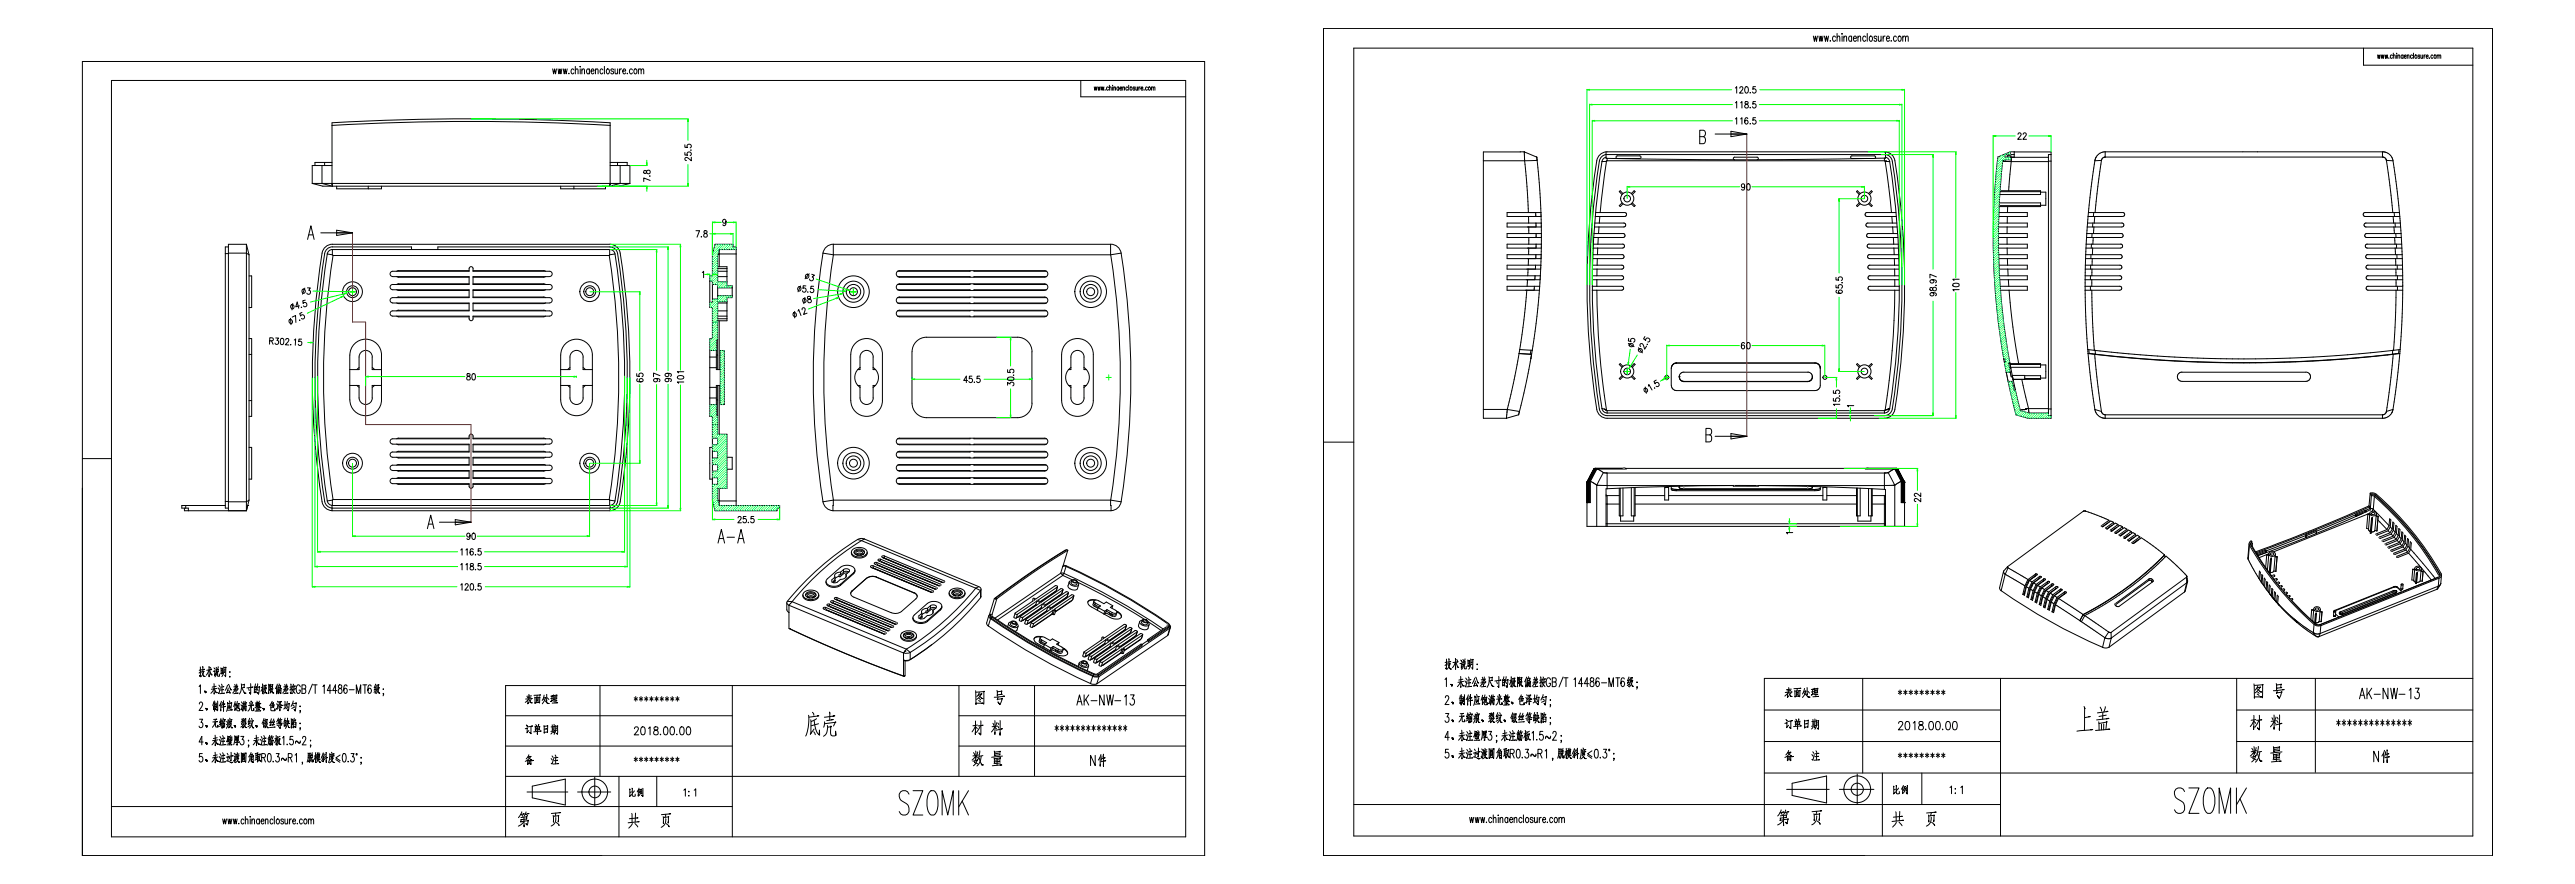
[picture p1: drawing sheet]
<svg xmlns="http://www.w3.org/2000/svg" width="914mm" height="314mm" viewBox="0 0 914 314" stroke-linecap="round" stroke-linejoin="round" font-family="sans-serif">
<g fill="none" stroke="#000" stroke-width=".36">
<path d="M470 10.1h415.1v293.5h-415.1zM480.7 17.1h397.4v279.5h-397.4zM643.9 12.8l.4 1.9 .4-1.9 .3 1.9 .4-1.9M645.9 12.8l.4 1.9 .3-1.9 .4 1.9 .4-1.9M647.9 12.8l.4 1.9 .3-1.9 .4 1.9 .3-1.9M649.9 14.4l.1 .1M651.8 13.2l-.2-.3a.9 .9 0 0 0-1 .7 .9 .9 0 0 0 .6 1.1l.6-.5M652.4 13.3l.4-.5 .4 .1 .1 1.8M652.4 11.9v2.8M654.1 11.9v.3zM654.1 12.8v1.9M654.8 13.3l.4-.5 .5 .1v1.8"/>
<path d="M654.8 12.8v1.9M657.5 13.2l-.1-.3a.89 .89 0 0 0-1.1 .7 .89 .89 0 0 0 .6 1.1l.6-.5M657.5 12.8v1.9M658.2 13.6h1l-.2-.7a.89 .89 0 0 0-1 .7 .89 .89 0 0 0 .6 1.1l.6-.5M659.8 13.3l.4-.5 .5 .1v1.8M659.8 12.8v1.9M662.6 13.2l-.3-.3a.89 .89 0 0 0-1 .7 .89 .89 0 0 0 .6 1.1l.7-.5M663.1 11.9v2.8M664 12.9a.9 .9 0 0 1 1.1 .7 .9 .9 0 0 1-.6 1.1l-.6-.5zM666.5 13.2l-.4-.4-.6 .4 .1 .3 .8 .4v.6a.53 .53 0 0 1-.9-.3M667 12.8l.1 1.7 .5 .2 .4-.6M668 12.8v1.9"/>
<path d="M668.7 12.8v1.9M669.4 12.8l-.4 .1-.3 .7M669.9 13.6h1l-.1-.7a.9 .9 0 0 0-1.1 .7 .9 .9 0 0 0 .6 1.1l.6-.5M671.6 14.4l.1 .1M673.4 13.2l-.1-.3a.9 .9 0 0 0-1.1 .7 .9 .9 0 0 0 .6 1.1l.6-.5M674.2 12.9a.9 .9 0 0 1 1.1 .7 .9 .9 0 0 1-.6 1.1l-.6-.5zM675.7 13.3l.4-.5 .5 .1 .1 1.8M675.7 12.8v1.9M676.7 13.3l.4-.5 .4 .1 .1 1.8M839.3 17.1v6h38.8M844.3 19.5l.2 1.2 .3-1.2 .2 1.2 .2-1.2M845.6 19.5l.2 1.2 .3-1.2 .2 1.2 .2-1.2"/>
<path d="M846.9 19.5l.2 1.2 .3-1.2 .2 1.2 .3-1.2M849.5 19.7l-.1-.1a.53 .53 0 0 0-.6 .5 .53 .53 0 0 0 .6 .5l.1-.1M849.9 19.8l.3-.3 .3 .1 .1 1.1M849.9 18.9v1.8M851.1 18.9v.2zM851.1 19.5v1.2M851.5 19.8l.3-.3 .3 .1 .1 1.1M851.5 19.5v1.2M853.4 19.7l-.2-.1a.53 .53 0 0 0-.6 .5 .53 .53 0 0 0 .6 .5l.2-.1M853.4 19.5v1.2M853.8 20h.7l-.1-.4a.53 .53 0 0 0-.6 .5 .53 .53 0 0 0 .6 .5l.1-.1M854.8 19.8l.3-.3 .3 .1 .1 1.1"/>
<path d="M854.8 19.5v1.2M856.7 19.7l-.1-.1a.53 .53 0 0 0-.6 .5 .53 .53 0 0 0 .6 .5l.1-.1M857 18.9v1.8M859.3 19.7l-.2-.2-.4 .1v.3l.5 .3 .1 .3-.2 .2-.5-.2M859.7 19.5v1.1l.3 .1 .3-.3M860.3 19.5v1.2M860.8 19.5v1.2M861.3 19.5l-.5 .5M861.6 20h.7l-.1-.4a.53 .53 0 0 0-.6 .5 .53 .53 0 0 0 .6 .5l.1-.1M863.9 19.7l-.2-.2a.57 .57 0 0 0-.5 .6 .57 .57 0 0 0 .6 .5l.1-.1M865.4 19.8l.3-.3 .3 .1 .1 1.1M865.4 19.5v1.2"/>
<path d="M866.1 19.8l.3-.3 .3 .1v1.1M29.3 21.8h398.5v281.8h-398.5zM39.6 28.5h381.4v268.4h-381.4zM196.3 24.4l.3 1.8 .3-1.8 .4 1.8 .3-1.8M198.2 24.4l.3 1.8 .3-1.8 .4 1.8 .3-1.8M200 24.4l.4 1.8 .3-1.8 .3 1.8 .4-1.8M202 26l.1 .1M203.8 24.8l-.2-.2a.86 .86 0 0 0-.9 .6 .86 .86 0 0 0 .5 1l.6-.4M204.3 24.9l.5-.5 .4 .2 .1 1.6M204.3 23.6v2.6M206 23.6v.2zM206 24.4v1.8"/>
<path d="M206.6 24.9l.5-.5 .4 .2 .1 1.6M206.6 24.4v1.8M209.3 24.8l-.2-.2a.86 .86 0 0 0-.9 .6 .86 .86 0 0 0 .5 1l.6-.4M209.3 24.4v1.8M209.9 25.2h1l-.2-.6a.86 .86 0 0 0-.9 .6 .86 .86 0 0 0 .5 1l.6-.4M211.5 24.9l.4-.5 .4 .2 .1 1.6M211.5 24.4v1.8M214.1 24.8l-.2-.2a.86 .86 0 0 0-1 .6 .86 .86 0 0 0 .6 1l.6-.4M214.6 23.6v2.6M215.6 24.6a.86 .86 0 0 1 .9 .6 .86 .86 0 0 1-.5 1l-.6-.4zM217.9 24.8a.53 .53 0 0 0-.9-.2v.5l.8 .4 .1 .3a.53 .53 0 0 1-.9 .3l-.1-.3M218.4 24.4l.1 1.7 .4 .1 .4-.5"/>
<path d="M219.3 24.4v1.8M220 24.4v1.8M220.7 24.4l-.4 .2-.3 .6M221.1 25.2h1.1l-.2-.6a.86 .86 0 0 0-1 .6 .86 .86 0 0 0 .6 1l.6-.4M222.8 26v.1M224.6 24.8l-.2-.2a.85 .85 0 0 0-1 .6 .85 .85 0 0 0 .6 1l.6-.4M225.3 24.6a.86 .86 0 0 1 1 .6 .86 .86 0 0 1-.5 1l-.6-.4zM226.7 24.9l.4-.5 .5 .2 .1 1.6M226.7 24.4v1.8M227.7 24.9l.4-.5 .4 .2 .1 1.6M383.8 28.5v5.8h37.2M388.6 30.8l.2 1.2 .2-1.2 .3 1.2 .2-1.2"/>
<path d="M389.8 30.8l.3 1.2 .2-1.2 .2 1.2 .2-1.2M391.1 30.8l.2 1.2 .2-1.2 .3 1.2 .2-1.2M392.4 31.8l.1 .1M393.6 31.1l-.1-.2a.51 .51 0 0 0-.6 .5 .51 .51 0 0 0 .6 .5l.1-.1M394 31.2l.3-.4 .2 .1 .1 1.1M394 30.2v1.8M395.1 30.3h.1M395.1 30.8v1.2M395.5 31.2l.3-.4 .3 .1v1.1M395.5 30.8v1.2M397.3 31.1l-.1-.2a.52 .52 0 0 0-.6 .5 .52 .52 0 0 0 .6 .5l.1-.1M397.3 30.8v1.2"/>
<path d="M397.7 31.3h.7l-.2-.4a.51 .51 0 0 0-.5 .5 .51 .51 0 0 0 .5 .5l.2-.1M398.7 31.2l.3-.4 .3 .1v1.1M398.7 30.8v1.2M400.5 31.1l-.2-.2a.51 .51 0 0 0-.5 .5 .51 .51 0 0 0 .5 .5l.2-.1M400.8 30.2v1.8M403 31.1l-.6-.2v.4l.6 .5-.2 .2-.4-.2M403.4 30.8v1.1l.3 .1 .2-.3M403.9 30.8v1.2M404.4 30.8v1.2M404.9 30.8l-.5 .5M405.2 31.3h.6l-.1-.4a.51 .51 0 0 0-.5 .5 .51 .51 0 0 0 .5 .5l.1-.1M406.3 31.8v.1"/>
<path d="M407.5 31.1l-.2-.2a.51 .51 0 0 0-.5 .5 .51 .51 0 0 0 .5 .5l.2-.1M408.9 31.2l.3-.4 .2 .1 .1 1.1M408.9 30.8v1.2M409.5 31.2l.3-.4 .3 .1v1.1M616.2 31.2l.5-.5v2.3M616.2 36.5l.5-.5v2.3M617.8 31.3l.2-.4a.62 .62 0 0 1 .9 .2 .62 .62 0 0 1-.2 .8l-1 1.1h1.3M618.1 36.5l.5-.5v2.3M619.8 36.1v.7a.83 .83 0 0 1 1 .5 .83 .83 0 0 1-.4 1 .75 .75 0 0 1-.9-.7 .75 .75 0 0 1 1-.7l.3-.3-.2-.5zM619.8 30.9l.3-.2a1.23 1.23 0 0 1 .8 1.2 1.23 1.23 0 0 1-.8 1.1l-.6-.9zM621.5 32.8l.1 .1M621.5 38.1l.1 .1"/>
<path d="M623.4 30.7h-.9l-.1 1a.71 .71 0 0 1 1.1 .1 .71 .71 0 0 1-.2 1 .71 .71 0 0 1-1-.2M623.4 36h-.9l-.1 1a.71 .71 0 0 1 1.1 .1 .71 .71 0 0 1-.2 1 .71 .71 0 0 1-1-.2M848.3 20.5l.1 .1M862.7 20.5l.1 .1M114.3 58.7v6.4l3.7 1-.1-.6M115.3 57.6v1.1M117.9 58.7h-7v6.4M117.9 57.6h-6.1v1.1M117.9 44.5a867.9 867.9 0 0 1 98.8 0M216.7 58.7h7v6.4M216.7 57.6h6v1.1M219.3 57.6v1.1"/>
<path d="M220.2 58.7v6.4l-3.7 1 .2-.6M243.2 54.1v.9l1 .1a.71 .71 0 0 1 .1-1 .71 .71 0 0 1 1 .1 .71 .71 0 0 1-.2 1M243.2 51.4v.9h1a.71 .71 0 0 1 .1-1 .71 .71 0 0 1 1 .1 .71 .71 0 0 1-.2 1.1M245.4 53.2l-.1 .1M245.5 55.8v1.2l-1.1-.9a.61 .61 0 0 0-1-.1 .61 .61 0 0 0 .4 1M539.9 53.9h.1M541.2 53.9h-14.4v94.5h8.1l4.3-1.2M541.2 53.9l4.5 1.8M541.3 53.9h.1M541.3 53.9l1.4 21.5M545.7 55.7h.1M545.7 55.8l.1 1.1"/>
<path d="M545.8 56.9l-19 .1M545.8 56.9l.9 9.9 .5 10M568.9 57.3a278.8 278.8 0 0 0 .1 88.1l.9 .9 .8 .2M570.3 53.9v1.9M570.3 54.8h99.2M570.3 54.8l-1.1 .4-1.1 1.4a277 277 0 0 0 0 89l1 1.4 1.6 .5M570.5 57.3l-2.3 18.1M570.5 57.3h-1.6M570.7 53.9h98.9M570.7 56.2v.8h98.5M570.7 53.9a3.7 3.7 0 0 0-3.7 3.1 280.4 280.4 0 0 0 .2 88.9l.6 1.1 1 .9 1.9 .5M570.7 57l-.2 .3"/>
<path d="M574.1 55.4l8.2-.1 .4 .5-.4 .4h-8l-.4-.2zM603.6 48.5h1.3a1.4 1.4 0 0 1 .8 1.2 1.4 1.4 0 0 1-.8 1.3h-1.3v-4.8h1.3a1.25 1.25 0 0 1 .7 1.1 1.25 1.25 0 0 1-.7 1.2M609 47.6h11.3M614.7 46.6l5.6 1-5.6 .9zM615.6 56l.4-.2h7.9l.5 .4-.5 .5h-7.9l-.4-.2zM615.8 56.7l-45.5-.5v-.4l-1.1 .7-.3 .8M616.2 42.2l.5-.4v2.2M618.1 42.2l.5-.4v2.2M620.6 42.1l-.3-.3a1.26 1.26 0 0 0-.8 1.1 1.26 1.26 0 0 0 .7 1.1 .65 .65 0 0 0 .6-.6 .65 .65 0 0 0-.5-.7 .65 .65 0 0 0-.8 .6M621.5 43.8l.1 .1M623.4 41.8h-.9l-.1 .9a.71 .71 0 0 1 1.1 .1 .71 .71 0 0 1-.2 1 .71 .71 0 0 1-1-.2M657.6 55.3h8l.5 .5-.5 .4h-8"/>
<path d="M657.6 55.3l-.4 .5 .4 .4M663 56.2l-38.9 .5M669.2 56.1v.9M669.2 56.1l-3.4 .1M669.2 56.1h.4v-.3l.8 .4 .6 1.1M669.2 57l.2 .2M669.4 57.2l2.3 18.2M669.4 57.2h.1M669.5 53.9v1.9M669.6 54.8l1.1 .4 1.1 1.4a277 277 0 0 1 0 89l-1 1.4-1.6 .5h-98.5M669.6 53.9l1.9 .8 1.2 1.6a277.8 277.8 0 0 1 0 89.6l-.6 1.1-1 .9-1.9 .5h-98.5M669.7 57.2h-.2"/>
<path d="M669.7 57.2h.1M669.8 57.2h.1M669.9 57.2l.1 .1M670 57.3h.1M670.1 57.3h.1M670.1 57.3h.9M671 57.3a278.8 278.8 0 0 1-.1 88.1l-.9 .9-.8 .2M711.7 57.2h-.5M711.8 57.2h-.1M711.9 57.2h-.1M711.9 57.2h.1M711.9 57.2l.3 .1"/>
<path d="M712 56.7h.1M712 56.7l-.8 .3a246.3 246.3 0 0 0 2.5 71.7M712.2 57.3h.1M712.3 57.3h.1M712.4 57.3h.1M712.5 57.3h1.7M712.8 55.3h1.3v1.4h-2.1M712.8 55.3v.5M712.8 55.3h.1M713.4 54.8v.5M713.9 53.9l-4.5 1.8a248.2 248.2 0 0 0 2.4 73M713.9 53.9h14.4v94.5h-8.1l-4.3-1.2-2.8-11.9"/>
<path d="M713.9 53.9v.9M714.2 57.3h13.2M714.2 57.3l-.9 10.4M714.3 55.8l-.1 1.5M715.3 53.9h.1M715.3 54.8h-3.3v1h3.3M715.3 53.9v1.9M716.6 47.7l.2-.4a.62 .62 0 0 1 .9 .1 .62 .62 0 0 1-.3 .9l-.9 1.1h1.3M718.4 47.7l.1-.4a.58 .58 0 0 1 .8-.1 .58 .58 0 0 1 .2 .8l-1.1 1.4h1.2M727.4 55.8l-13.3 .1M727.4 57.2h.9M728.3 54.8h-.9v92.7h.9"/>
<path d="M743.9 57l-2.4 19.8M746.2 56.9l-2.3 .1M747.6 53.9h48.9M747.6 55.7h98.4M747.6 53.9v1.8M747.6 55.7l-.9 .3-.5 .9-2.2 18.5M747.6 53.9a3.7 3.7 0 0 0-3.7 3.1M796.5 53.9h49.5M846 53.9v1.8M846.1 55.7l.9 .3 .4 .9 2.3 18.5M846.1 53.9l.8 .1a3.7 3.7 0 0 1 2.9 3M847.4 56.9l2.4 .1"/>
<path d="M849.8 57l2.3 18.4M110.9 65.1l3.7 1h105.3l3.8-1M110.9 65.1h112.8M117.9 65.5v-22a868.8 868.8 0 0 1 98.8 0v22M117.9 65.1v.4M119.5 66.1v.9h16v-.9M130.8 66.1v.9M199.1 66.1v.9h15.9v-.9M203.8 66.1v.9M216.7 65.1v.4M228.7 60.6v.9h.7a.84 .84 0 0 1 .4-1 .84 .84 0 0 1 1.1 .3 .73 .73 0 0 1-.8 .9 .73 .73 0 0 1-.6-1zM230.8 62.4l-.1 .1"/>
<path d="M230.9 64l-2.3-.9v1.3M257.8 78.5l-.3 .6a.64 .64 0 0 1-.8-.3 .64 .64 0 0 1 .2-.8 .64 .64 0 0 1 .8 .1l.1 .4a1.06 1.06 0 0 1-.8 1.6l-.3-.4M542.8 76.8v2.3M545.3 75.4l.1 1.4M545.4 79.1l.1 1.4M547.2 75.4h-12v1.4h12M547.2 76.8l.1 2.3M547.3 79.1h-12.1v1.4h12.1M547.3 79.1v1.4M566.3 79.1h10.3l.5 .2 .2 .5-.2 .5-.5 .2h-10.4M566.6 75.4h10.3a.7 .7 0 0 1 .7 .7 .7 .7 0 0 1-.7 .7h-10.4M568.1 76.8l-.2 2.3"/>
<path d="M576 72l-1 1 .4 .3 .9-1M576.3 68.7l-.9-1-.4 .3 1 1M579.3 68.7l1-1 .3 .3-1 1M579.6 72l1 1-.3 .3-1-1M619.5 66a.64 .64 0 0 1-.8 .6 .64 .64 0 0 1-.3-1.1l.5-.3a1.23 1.23 0 0 1 .7 1.2 1.23 1.23 0 0 1-.8 1.1l-.4-.3M620.5 65.3l.3-.1a1.23 1.23 0 0 1 .7 1.1 1.23 1.23 0 0 1-.7 1.2l-.3-.1-.3-.9zM660.2 72l-.9 1 .3 .3 1-1M660.6 68.7l-1-1-.3 .3 .9 1M663.3 79.1h10.3M663.3 79.1l-.5 .2a.7 .7 0 0 0-.1 .8 .7 .7 0 0 0 .6 .4M663.5 68.7l1-1 .3 .3-.9 1M663.9 72l.9 1-.3 .3-1-1"/>
<path d="M671.8 76.8l.2 2.3M673.3 75.4h-10.3l-.5 .2a.7 .7 0 0 0-.1 .8 .7 .7 0 0 0 .6 .4h10.4M709.7 79.1h10.2v1.4h-10.2M709.8 75.4h10.1v1.4h-10.1M709.9 73h14.7M710 72h14.6v1.3h-14.7M710.2 67.7h14.4v1.3h-14.5M710.2 68h14.4M712.8 76.8v2.3M712.9 73.3v2.1M724.6 68.2h1.9v4.6h-1.9M741.3 79.1h12.2l.5 .2a.7 .7 0 0 1 .1 .8 .7 .7 0 0 1-.6 .4h-12.3"/>
<path d="M741.3 79.1l-.1 1.4M741.5 76.8h12.2M741.5 76.8l-.2 2.3M741.6 75.4h12.1M743.2 79.1l-.1 1.4M743.5 75.4l-.1 1.4M743.9 76.8l-.2 2.3M753.8 75.4l.5 .2a.7 .7 0 0 1 .1 .8 .7 .7 0 0 1-.6 .4M839.9 76.8h12.3M839.9 75.4h12.1M839.9 75.4a.7 .7 0 0 0-.7 .7 .7 .7 0 0 0 .7 .7M849.8 76.8l.2 2.3"/>
<path d="M850.2 75.4l.1 1.4M850.5 79.1l.1 1.4M852.1 75.4l.1 1.4M852.2 76.8l.2 2.3M852.3 79.1h-12.1l-.5 .2-.2 .5 .2 .5 .5 .2h12.3M852.4 79.1h.1M852.4 79.1l.1 1.4M80 90h1.1M81.1 87.6h-1.1v92.7h1.1M81.1 89.8h6.4l.9 .6M87.5 86.7h-6.4v94.5M87.5 86.7v94.5"/>
<path d="M87.5 86.7l.9 3.7M88.4 97.9h1v11.2h-1M88.4 90.4v87M109.2 84.9l1.2-4.8 1.1 4.8M109.7 83.3h1.4M113.9 82.6h11.3M116.2 90.1a280.9 280.9 0 0 0 0 87.6M118 86.7l98.5-.1a3.7 3.7 0 0 1 3.7 3.2 280.5 280.5 0 0 1-.1 88.9l-.6 1.1-1 .8-1.8 .6M118 87.6h28.1v.9M118.1 87.6l-1.6 .5-1.1 1.3a277.4 277.4 0 0 0 0 89l1 1.3 1.5 .5M118.1 88.5l-1.2 .5-.7 1.1M118.1 86.6a3.7 3.7 0 0 0-3.7 3.2 280.5 280.5 0 0 0 .1 88.9l.6 1.1 1 .8 1.8 .6"/>
<path d="M118.1 90.4l.2 .2M118.2 90.6h98.1M118.3 90.6a278.8 278.8 0 0 0 0 86.6M119.5 81.7l5.7 .9-5.7 .9zM139.4 98.1h27.2v2.8h-27.1a.94 .94 0 0 0-1 .9 .94 .94 0 0 0 1 1h27.1v2.8h-27.2a.94 .94 0 0 0-.9 .9 .94 .94 0 0 0 1 1h27.1v2.8h-27.2a.93 .93 0 0 0-.9 .9 .93 .93 0 0 0 1 .9l27.1 .1v.9M140.9 98.1l.7 .2M141.5 96h25.1M141.5 98.4h25.1M141.6 96l-.7 .2M166.6 95.3v.9h-27.1a.94 .94 0 0 0-1 1 .94 .94 0 0 0 1 .9M166.6 95.3a.7 .7 0 0 1 .7-.7 .7 .7 0 0 1 .7 .7M168 95.3v.9h27.1a.94 .94 0 0 1 1 1 .94 .94 0 0 1-1 .9"/>
<path d="M168 96h25M193 96l.7 .2M193.7 98.1l-.7 .2-25 .1M195.1 98.1h-27.1v2.8h27.1a.94 .94 0 0 1 1 .9 .94 .94 0 0 1-1 1h-27.1v2.8h27.1a.94 .94 0 0 1 1 .9 .94 .94 0 0 1-1 1h-27.1v2.8h27.1a.93 .93 0 0 1 1 .9 .93 .93 0 0 1-1 .9l-27.1 .1v.9a.69 .69 0 0 1-.7 .7 .69 .69 0 0 1-.7-.7M216.3 90.6a278.8 278.8 0 0 1 0 86.6M216.5 87.6h-61v.9M216.5 88.5h-98.5v1.9l-1.8-.3M216.5 88.5v1.9M216.5 87.6l1.6 .5 1.1 1.3a277.4 277.4 0 0 1 0 89l-1 1.3-1.5 .5M216.5 88.5l1.3 .5 .6 1.1M216.5 90.4l-.2 .2M218.4 90.1l-1.9 .3"/>
<path d="M218.4 90.1a280.9 280.9 0 0 1 0 87.6M247.1 81.8h1.3l-.9 2.3M249 83.9l.2 .1M249.4 96.7l.5-.5v2.3M250.1 82v.6a.84 .84 0 0 1 .9 .5 .84 .84 0 0 1-.3 1 .73 .73 0 0 1-.9-.7 .73 .73 0 0 1 1-.7l.2-.7zM252.1 99.8h.9v7.4h-.9M254.8 94.6h3.3v6.8h1.9v4.2h-1.9v8.2h-3.3M254.8 96.2h3.3M254.8 98.1h3.3M254.8 95.3h3.3M255.4 88.5h6M255.4 88.5l-.6 2.1v9.4h3.3"/>
<path d="M255.4 88.5v6.1M261.4 90.1h-6l-.5 .3M287.4 97.1l-1.5 1.8M288.2 97.3l1 .3-.8 .7a.7 .7 0 0 1 .2 1.2 .7 .7 0 0 1-1.1-.5M292.2 89.8l3.7 .6M292.3 89.8a282.8 282.8 0 0 0 0 88.2M295.9 90.4v-3.7h98.5v3.7M295.9 90.4h98.5M296 90.4a279.1 279.1 0 0 0 0 87M296 86.6a3.7 3.7 0 0 0-3.7 3.2M318.7 98.1h25.8v.3M319.4 96h51.5"/>
<path d="M319.4 96a1.17 1.17 0 0 0-1.1 1.2 1.17 1.17 0 0 0 1.1 1.1l51.5 .1a1.18 1.18 0 0 0 1.2-1.2 1.18 1.18 0 0 0-1.2-1.2M344.5 96v.2h-25.8M345.9 96v.2h25.7M371.6 98.1h-25.7v.3M394.4 90.4a279.1 279.1 0 0 1 0 87M394.4 86.6a3.7 3.7 0 0 1 3.7 3.2M398.1 89.8l-3.7 .6M398.1 89.8a282.8 282.8 0 0 1 0 88.2M542.4 99.2l-.1 2.3M542.6 95.5l-.1 2.3M542.8 91.7l-.1 2.4M542.9 88l-.1 2.3"/>
<path d="M542.9 80.5v2.4M542.9 84.3v2.3M545.1 97.9l-.1 1.3M545.1 97.8v.1M545.3 94.1l-.1 1.4M545.3 94.1h.1M545.4 90.4v1.3M545.4 90.3v.1M545.5 86.6v1.4M545.5 82.9v1.4M546.9 99.2l-.1 2.3M546.9 97.8h-11.7v1.4h11.7"/>
<path d="M547 97.9l-.1 1.3M547 97.8v.1M547.2 94.1h-12v1.4h11.9M547.2 94.1l-.2 3.7M547.2 94.1h.1M547.2 90.4h-12v1.4h12M547.2 91.7v2.4M547.3 90.4l-.1 1.3M547.3 90.3v.1M547.3 86.6h-12.1v1.4h12.1M547.3 82.9h-12.1v1.4h12.1M547.3 80.5v6.1"/>
<path d="M547.3 86.6v3.7M565.4 99.2h10.4M565.4 97.8h10.4M565.5 94.1h10.4l.5 .2 .2 .5-.2 .5-.5 .2h-10.4M565.6 90.4h10.4M565.7 88h10.4M565.8 86.6h10.3M566 82.9h10.4l.5 .2 .2 .5-.2 .4-.5 .3h-10.5M567.1 99.2v2.3M567.1 95.5v2.3M567.2 91.7l-.1 2.4M567.4 88l-.1 2.3"/>
<path d="M567.6 84.3l-.2 2.3M567.8 80.5l-.1 2.4M575.9 97.8l.5 .2 .2 .5-.2 .5-.5 .2M576 90.3l.5 .2 .2 .5-.6 .7-10.5 .1M576.2 86.6l.5 .2 .2 .5-.2 .5-.5 .2M652 98.4v.9l.9 .1a.71 .71 0 0 1 .1-1 .71 .71 0 0 1 1 .1 .71 .71 0 0 1-.2 1M663.3 80.5h10.4M663.7 86.6h10.4M663.7 88h10.5M663.7 86.6l-.5 .2a.7 .7 0 0 0-.1 .8 .7 .7 0 0 0 .6 .4M672.1 80.5l.2 2.4M672.3 84.3l.2 2.3"/>
<path d="M672.5 88l.1 2.3M672.7 91.7l.1 2.4M672.8 95.5v2.3M672.8 99.2l.1 2.3M673.9 82.9h-10.4l-.4 .2a.7 .7 0 0 0-.2 .7 .7 .7 0 0 0 .6 .5h10.4M674.2 90.4l-10.3-.1-.5 .2a.7 .7 0 0 0-.2 .8 .7 .7 0 0 0 .7 .4l10.4 .1M674.4 94.1h-10.4l-.5 .2a.7 .7 0 0 0-.2 .7 .7 .7 0 0 0 .7 .5h10.4M674.5 97.8h-10.5l-.5 .2a.7 .7 0 0 0-.1 .8 .7 .7 0 0 0 .6 .4h10.5M686.1 99.2l.3 .1a.62 .62 0 0 1 .1 .9 .62 .62 0 0 1-.9 0 .62 .62 0 0 1 .1-.9l.4-.1a1.07 1.07 0 0 1 1.5 .8l-.3 .3M687.6 98.2l-2.3-.9v1.3M695.7 99.1h-2.2l.4 .4M709.6 86.6h10.3v1.4h-10.2"/>
<path d="M709.6 82.9h10.3v1.4h-10.3M709.7 90.4h10.2v1.4h-10.1M709.8 94.1h10.1v1.4h-10M710 97.8h9.9v1.4h-9.8M712.7 84.3v2.3M712.7 80.5v2.4M712.8 88v2.3M712.8 91.7l.1 2.4M713 95.5l.1 2.3M713.2 99.2l.1 2.3M740.5 97.8h12.2l.5 .2a.7 .7 0 0 1 .2 .8 .7 .7 0 0 1-.7 .4h-12.3M740.5 97.8l.1 13.1 .8 13.1"/>
<path d="M740.5 95.5h12.3M740.5 94.1h12.3M740.5 95.5v2.3M740.6 91.8h12.3M740.6 91.7l-.1 3.8M740.6 90.4h12.3M740.6 90.3v1.4M740.7 88h12.3M740.8 86.6h12.2M740.9 84.3l-.3 6M741 82.9h12.2l.5 .2a.7 .7 0 0 1 .2 .7 .7 .7 0 0 1-.7 .5h-12.3M741 82.9l-.1 1.4"/>
<path d="M741.2 80.5l-.2 2.4M742.3 97.8v1.4M742.4 94.1v1.4M742.5 90.3v1.4M742.7 86.6l-.1 1.4M742.8 99.2v2.3M742.9 95.5l-.1 2.3M742.9 82.9l-.1 1.4M743 91.7l-.1 2.4M743.1 88l-.1 2.3M743.3 84.3l-.1 2.3M743.6 80.5l-.2 2.4"/>
<path d="M752.8 94.1l.5 .2a.7 .7 0 0 1 .1 .7 .7 .7 0 0 1-.6 .5M752.9 90.3l.5 .2a.7 .7 0 0 1 .1 .8 .7 .7 0 0 1-.6 .4M753 86.6l.5 .2a.7 .7 0 0 1 .2 .8 .7 .7 0 0 1-.7 .4M840.4 84.3h12.3M840.4 82.9h12.2M840.4 82.9l-.5 .2-.2 .5 .2 .4 .5 .3M840.6 86.6h12.2M840.6 88h12.3M840.6 86.6l-.5 .2-.2 .5 .2 .5 .5 .2M840.8 90.4h12.2M840.8 90.3l-.5 .2-.2 .5 .5 .7 12.5 .1M850.1 80.5l.2 2.4"/>
<path d="M850.4 84.3l.1 2.3M850.5 88l.1 2.3M850.7 91.7l.1 2.4M850.8 82.9v1.4M850.8 95.5v2.3M850.9 99.2v2.3M851 86.6v1.4M851.1 90.3l.1 1.4M851.3 94.1v1.4M851.3 97.8l.1 1.4M852.5 80.5l.1 2.4M852.6 82.9l.1 1.4"/>
<path d="M852.7 84.3l.4 7.4M853.1 91.7v2.4M853.1 94.1h-12.2l-.5 .2-.2 .5 .2 .5 .5 .2h12.2M853.1 94.1l.1 1.4M853.2 95.5l-.1 14.3-.8 14.2M853.2 97.8h-12.3l-.5 .2-.2 .5 .2 .5 .5 .2h12.3M97.9 119.9h1l-.6 .9a.69 .69 0 0 1 .6 1.1 .69 .69 0 0 1-1.2-.2M103.2 112.9l.1 2.3M103.8 112.5l1.1-.6 .2 2.5M104 107.7l-.3 2.3M106.3 108.5l-1.3 .4 .5-1.7 .6 2.2M106.4 113.5l.1 .1"/>
<path d="M107 108.9l.1 .1M107.2 110.8l-.8 .4 .4 1a.7 .7 0 0 1 .9-.5 .7 .7 0 0 1 .4 1 .7 .7 0 0 1-1 .3M108.2 102.2l-.8 2.2M108.4 106.5l-.9 .2 .2 1a.7 .7 0 0 1 1-.3 .7 .7 0 0 1 .1 1 .7 .7 0 0 1-1 .1M109.2 102.1l1 .1-.6 .8a.69 .69 0 0 1 .6 1.1 .69 .69 0 0 1-1.2-.1M140.9 102.8l.7 .2M140.9 107.5l.7 .2M140.9 112.1l.7 .3M141.5 103.1h25.1M141.5 105.4h25.1M141.5 107.7h25.1M141.5 110.1h25.1"/>
<path d="M141.5 100.7h25.1M141.5 112.4h25.1M141.6 100.7l-.7 .2M141.6 105.4l-.7 .2M141.6 110l-.7 .3M168 110.1l25-.1 .7 .3M168 105.4h25l.7 .2M168 100.7h25l.7 .2M168 103.1h25M193.7 112.1l-.7 .3h-25M193.7 107.5l-.7 .2h-25M193.7 102.8l-.7 .2"/>
<path d="M253 100.9h1.8v5.2h-1.8M253 114.3h1.8M254.8 107.5h3.3M254.8 112.2h3.3M254.8 110.3h3.3M254.8 102.1h5.2M254.8 104.9h5.2M254.8 113.1h3.3M255.4 113.8v17.3M258.1 107h-3.3v24.1M282.2 110.5v2.3M283.3 110.4l.3-.6 .8 2.1"/>
<path d="M284.3 101.4l-.9 2.1M284.9 109.9v-.5l.4-.3 .6 .5-.5 2 1.2-.5M285.8 105.5l-.4 2.3M286.2 101.4h-1l-.1 .9a.71 .71 0 0 1 1 .2 .71 .71 0 0 1-.2 1 .71 .71 0 0 1-1-.3M286.8 105.3l.1 .7a.83 .83 0 0 1 1 .3 .83 .83 0 0 1-.2 1.1 .72 .72 0 0 1-.9-.6 .72 .72 0 0 1 .8-.8l.2-.4-.1-.4zM286.9 103.5v.1M288.9 101.6l-.9-.1-.1 1a.71 .71 0 0 1 1 .1 .71 .71 0 0 1-.2 1 .71 .71 0 0 1-1-.3M318.7 107.5h25.8v.2M318.7 102.8h25.8v.3M318.7 112.2h25.8v.2M318.8 110.3l.6-.2 51.5-.1a1.17 1.17 0 0 1 1.2 1.2 1.17 1.17 0 0 1-1.2 1.2h-51.5a1.17 1.17 0 0 1-1.1-.8 1.17 1.17 0 0 1 .5-1.3zM318.8 105.6l.6-.2h51.5a1.17 1.17 0 0 1 1.2 1.1 1.17 1.17 0 0 1-1.2 1.2h-51.5a1.17 1.17 0 0 1-1.1-.8 1.17 1.17 0 0 1 .5-1.3z"/>
<path d="M319.4 103.1h51.5M319.4 103a1.17 1.17 0 0 1-1.1-1.1 1.17 1.17 0 0 1 1.1-1.2h51.5a1.17 1.17 0 0 1 1.2 1.1 1.17 1.17 0 0 1-1.2 1.2M344.5 100.7v.2h-25.8M344.5 105.4v.2h-25.8M344.5 110.1v.2h-25.8M345.9 100.7v.2h25.7M345.9 105.4v.2h25.7M345.9 110.1v.2h25.7M371.6 107.5h-25.7v.2M371.6 102.8h-25.7v.3M371.6 112.2h-25.7v.2M542.2 102.9l-1.1 10.6-1.4 10.5"/>
<path d="M544.9 101.5l-.1 1.4M546.7 102.9l-1.1 10.6-1.5 10.8M546.7 101.6h-11.5v1.4h11.5M546.8 101.5l-.1 1.4M565.4 103h10.4M565.4 101.6h10.4M567.1 102.9l.2 10.8 .7 10.7 1 10.6 1.5 10.4M575.9 101.5l.5 .2 .2 .5-.2 .5-.5 .2M584.1 119.4l-.5 .8 .8 .6a.7 .7 0 0 1 .5-.9 .7 .7 0 0 1 .9 .6 .7 .7 0 0 1-.7 .8M652 101.1v1l.9 .1a.71 .71 0 0 1 .1-1.1 .71 .71 0 0 1 1 .1 .71 .71 0 0 1-.2 1M652.3 103l-.3 .3a1.29 1.29 0 0 0 2.3 .1 .65 .65 0 0 0-.6-.6 .65 .65 0 0 0-.7 .6 .65 .65 0 0 0 .5 .7M654.1 100.2l-.1 .1"/>
<path d="M672.8 102.9l-.2 10.8-.7 10.7-1 10.6-1.5 10.5M674.5 101.6l-10.4-.1a.7 .7 0 0 0-.8 .7 .7 .7 0 0 0 .8 .7l10.4 .1M685.5 102.1v.9h.6a.84 .84 0 0 1 .5-1 .84 .84 0 0 1 1 .3 .73 .73 0 0 1-.7 .9 .73 .73 0 0 1-.7-1zM686.1 103.8l.5 .3a.63 .63 0 0 1-.2 .8 .63 .63 0 0 1-.8-.2 .63 .63 0 0 1 .1-.8l.4-.1a1.07 1.07 0 0 1 1.5 .7l-.3 .4M687.5 101.1l-.1 .1M693.5 100.7l1.8-.1 .3 .1v.8l-1.7 .2-.4-.2zM695.7 102.8h-2.2l.4 .4M710.3 101.6h9.6v1.4h-9.5M713.4 102.9l1.4 13.1 2 13M740.4 101.6l12.3-.1a.7 .7 0 0 1 .7 .7 .7 .7 0 0 1-.7 .7l-12.3 .1M742.3 101.5v1.4M742.8 102.9l.3 10.6 .6 10.8"/>
<path d="M850.9 102.9l-.3 10.6-.6 10.8M851.4 101.5v1.4M853.2 101.6l-12.3-.1-.5 .2-.2 .5 .2 .5 .5 .2 12.3 .1M88.4 120.1h1v27.6h-1M88.4 125.7h1M95.8 120.9l1.1-.1 .1-.7-1.2-.3-.1 2.3M96.4 120.9l.6 1.2M99.8 120.1l.5-.1a1.41 1.41 0 0 1-.1 2.3h-.2a1.63 1.63 0 0 1-.2-2.2zM101.5 120.6l.4-.5h.3l.4 .6-1.3 1.6 1.3 .1M103.3 122.2v.1M104.5 120.6l.5-.4-.1 2.3M107.1 120.3h-.9l-.2 1a.69 .69 0 0 1 1.1 0 .69 .69 0 0 1-.2 1 .69 .69 0 0 1-1-.2"/>
<path d="M124.2 136.8h3.3v4.4a2.34 2.34 0 0 0 2.4 2.3 2.34 2.34 0 0 0 2.3-2.3v-4.4h3.3M124.2 131.1h3.3v-4.4a2.34 2.34 0 0 1 2.4-2.4 2.34 2.34 0 0 1 2.3 2.4v4.4h3.3M124.2 126v15.9M124.2 126a5.6 5.6 0 0 1 5.7-5.7 5.6 5.6 0 0 1 5.6 5.7v15.9a5.6 5.6 0 0 1-5.6 5.6 5.6 5.6 0 0 1-5.7-5.6M126.7 136.7l.8 .7M127.5 130.4l-.8 .7M132.2 130.4l.8 .7M133 136.7l-.8 .7M165.9 132.6v.7a.93 .93 0 0 1 .9 .4 .93 .93 0 0 1 0 1 .74 .74 0 0 1-1.1-.5 .74 .74 0 0 1 .9-.8l.3-.3-.1-.5zM167.9 132.6h.7l.1 .4v1.4l-.4 .4-.7-.4v-.9zM199.1 136.8h3.3v4.4a2.34 2.34 0 0 0 2.3 2.3 2.34 2.34 0 0 0 2.4-2.3M200.8 122a5.6 5.6 0 0 1 6.1-1.2 5.6 5.6 0 0 1 3.5 5.2v15.9a5.6 5.6 0 0 1-5.7 5.6 5.6 5.6 0 0 1-5.6-5.6v-15.9a5.6 5.6 0 0 1 1.7-4z"/>
<path d="M201.6 136.7l.8 .7M202.4 130.4l-.8 .7M207.1 126.7v4.4h3.3M207.1 126.7a2.34 2.34 0 0 0-2.4-2.4 2.34 2.34 0 0 0-2.3 2.4v4.4h-3.3M207.1 130.4l.8 .7M207.9 136.7l-.8 .7M210.4 136.8h-3.3v4.4M226.1 132.6v.8l1 .2a.72 .72 0 0 1 0-1.1 .72 .72 0 0 1 1.1 .1 .72 .72 0 0 1-.2 1.1M226.4 134.4l-.3 .4a1.29 1.29 0 0 0 2.3 0 .65 .65 0 0 0-.6-.6 .65 .65 0 0 0-.7 .6 .65 .65 0 0 0 .5 .7M232.8 134.3l.6 .2a.63 .63 0 0 1-.2 .9 .63 .63 0 0 1-.9-.2 .63 .63 0 0 1 .1-.8l.4-.1a1.07 1.07 0 0 1 1.6 .7l-.4 .4M234.4 133.3l-2.3-1v1.4M236.9 134.3l.5 .2a.63 .63 0 0 1-.2 .8 .63 .63 0 0 1-.8-.1 .63 .63 0 0 1 .1-.9h.4a1.07 1.07 0 0 1 1.5 .7l-.3 .4"/>
<path d="M236.9 132.4l.3 .1a.62 .62 0 0 1 .1 .9 .62 .62 0 0 1-.9 0 .62 .62 0 0 1 .1-.9l.4-.1a1.07 1.07 0 0 1 1.5 .8l-.3 .3M240.7 133.5l1.2-.3 .9 .6a1.26 1.26 0 0 1-1.1 .7 1.26 1.26 0 0 1-1.2-.7zM242.8 135.5h-2.3l.5 .5M242.8 131.9h-2.3l.5 .4M252.1 124.3h2.3M252.1 126.7h2.3M252.1 137.4h2.3M252.1 130.4h2.3M254.4 126h.4M254.8 120.4h-.4v10.7h1.4M254.8 136.8v17.3h3.3v19.1h-3.3v4l.6 2.1M255.4 136.8v17.3"/>
<path d="M255.8 136.8h-1.4v10.7h.4M255.8 124.3h1.4v19.2h-1.4zM303.8 121.7a5.6 5.6 0 0 1 6.1-1.2 5.6 5.6 0 0 1 3.5 5.2v16.4a5.6 5.6 0 0 1-5.7 5.6 5.6 5.6 0 0 1-5.6-5.6v-16.4a5.6 5.6 0 0 1 1.7-4zM304.6 136.8h.8v4.4a2.34 2.34 0 0 0 2.3 2.3 2.34 2.34 0 0 0 2.4-2.3M305.4 130.4a4.2 4.2 0 0 0 0 7M310 126.7v4.4h.9M310.1 126.7a2.34 2.34 0 0 0-2.4-2.4 2.34 2.34 0 0 0-2.3 2.4v4.4h-.8M310.1 130.4a4.2 4.2 0 0 1 0 7M310.9 136.8h-.9v4.4M325.1 121.5a5.1 5.1 0 0 1 3.9-1.9h32.3a5.1 5.1 0 0 1 5.1 5.2l.1 18.2a5.1 5.1 0 0 1-5.2 5.2h-32.3a5.2 5.2 0 0 1-5.2-5.1l.1-18.3a5.1 5.1 0 0 1 1.2-3.3zM343.6 135h-1.4l1-1.6v2.3M345.1 133.4h-.8l-.1 1a.71 .71 0 0 1 1 .1 .71 .71 0 0 1-.1 1 .71 .71 0 0 1-1.1-.2"/>
<path d="M346 135.5l.1 .1M347.9 133.4h-.9l-.1 1a.71 .71 0 0 1 1.1 .1 .71 .71 0 0 1-.2 1 .71 .71 0 0 1-1-.2M357.8 136.7v-1l.8 .5a.69 .69 0 0 1 1.1-.5 .69 .69 0 0 1-.1 1.2M357.8 131.2v.9l1 .1a.7 .7 0 0 1 0-1 .7 .7 0 0 1 1 .1 .7 .7 0 0 1-.2 1M357.9 134l1.7-.2 .4 .2v.8l-1.8 .1-.3-.1zM360 133l-.2 .1M377 125.7v16.4M377 125.7a5.6 5.6 0 0 1 5.6-5.6 5.6 5.6 0 0 1 5.6 5.6v16.4a5.6 5.6 0 0 1-5.6 5.6 5.6 5.6 0 0 1-5.6-5.6M379.5 136.8h.8v4.4a2.34 2.34 0 0 0 2.3 2.3 2.34 2.34 0 0 0 2.4-2.3l-.1-4.4h.8M379.5 131.1h.8v-4.4a2.34 2.34 0 0 1 2.3-2.4 2.34 2.34 0 0 1 2.4 2.4l-.1 4.4h.8M380.3 130.4a4.2 4.2 0 0 0 0 7M385 130.4a4.2 4.2 0 0 1 0 7"/>
<path d="M539.4 125.4l4 .3M539.4 125.4l-1.9 10-2.3 9.8M539.4 125.4l4.5 .3M539.7 124l4.4 .3M539.7 124l-.3 1.4M543.4 125.7h.5M543.6 127.3h.1M543.6 127.1l-2 10.1-2.3 9.9M543.6 124.2l-.2 1.4M543.7 127l-.1 .3M543.9 125.7l-.2 1.3M543.9 125.7l-.3 1.4"/>
<path d="M544.1 124.3l-.2 1.4M576 133.3l-1 1 .4 .3 .9-1M576.3 130l-.9-1-.4 .3 1 1M578.2 121.8l2.1 1.2M578.4 120l-.2 1 1 .2a.71 .71 0 0 1 .2-1.1 .71 .71 0 0 1 1 .3 .71 .71 0 0 1-.3 1M579.3 130l1-1 .3 .3-1 1M579.6 133.3l1 1-.3 .3-1-1M581.8 123.4l1.4 1.8M584.2 137.3l.4 2.2M584.7 122.8l-.7 1.1-.4-1.4a.62 .62 0 0 0-.7-.6 .62 .62 0 0 0-.5 .8l.2 .2M584.9 122.1h.1M585.3 137l.2-.6 1.2 2"/>
<path d="M587.5 137.6h.1M588.1 134.8l-.8 .5 .5 .9a.71 .71 0 0 1 .9-.5 .71 .71 0 0 1 .4 1 .71 .71 0 0 1-1 .3M595.4 128.7l-1.2 .5-.6 .9-.1 6.6a1.87 1.87 0 0 0 1.9 1.9M595.4 128.8h-.3a1.87 1.87 0 0 0-1.6 1.9M596.3 133.7h.1M596.3 133.7v.1M596.3 133.6v.1M596.3 133.7a1.64 1.64 0 0 0 1.7 1.6M596.4 134l.4 .9 1.2 .5M598 135.4h43.9M598 135.3v.1M598 135.3h43.9"/>
<path d="M619.5 121.8l-.4-.3a1.28 1.28 0 0 0-.8 1.1 1.28 1.28 0 0 0 .7 1.2 .67 .67 0 0 0 .6-1 .67 .67 0 0 0-1.2-.1v.3M620.5 121.6l.3-.1a1.26 1.26 0 0 1 .7 1.2 1.26 1.26 0 0 1-.7 1.1 1.64 1.64 0 0 1-.3-2.2zM641.9 135.3v.1M643.5 134.1l-.5 .9-1.1 .4M643.6 133.7h.1M643.6 133.7l-.5-1.2-1-.5h-44.1l-1.2 .5-.5 1.2M643.6 133.7v.2M643.6 133.6l-.5 1.2-1.2 .5M643.6 133.6h.1M644.5 128.7h-49.1l49.1 .1M644.5 128.7v.1M644.5 128.7l1.4 .6 .5 1.3"/>
<path d="M644.5 128.8a1.87 1.87 0 0 1 1.9 1.8M646.4 130.6l-.1 6.6-.5 .9-1 .4-49.4 .1M646.4 130.6v.1M651 138.6v.9l1 .1a.71 .71 0 0 1 0-1 .71 .71 0 0 1 1.1 .1 .71 .71 0 0 1-.2 1M660.2 133.3l-.9 1 .3 .3 1-1M660.6 130l-1-1-.3 .3 .9 1M663.5 130l1-1 .3 .3-.9 1M663.9 133.3l.9 1-.3 .3-1-1M711.8 128.7l.6 3.3M712 127.3l-.5 .1M712 127.3l.3 1.4h-.5M712.4 132.1h1.4"/>
<path d="M712.4 132h.1M712.4 132l.7 3.3M713.1 135.3h1.9M713.7 128.7l-.5 .1 .7 3.2M713.7 128.7l.4 1.9M713.7 129h10.9v1.3h-10.6M713.8 129.3h10.8M713.9 132h.1M713.9 132l.2 1.1a.42 .42 0 0 0 0 .5 .42 .42 0 0 0 .5 .1M714 130.4v.3M714 130.6l-.4 .1M714.1 130.6l1.2 6.1"/>
<path d="M714.5 133.2h4.5v1.4M714.7 133.6l.1 1M714.7 133.6h.1M714.8 134.6l.2 .7M715 135.3l-.5 .1 .8 3.3M715.3 136.7l-.5 .1M715.3 136.7l.4 1.9M715.7 138.6l-.5 .1M715.7 138.6l1.7 7 3 .9h7M718 134.6l2.3 10.3M719 133.3h5.6v1.3h-9.8M719 134.3h5.6"/>
<path d="M724.6 129.5h1.9v4.6h-1.9M741.4 124l2.3 .3M741.4 124l.1 1.4M741.5 125.4l2.4 19.8M741.5 125.4l2.3 .3M741.8 124.1l.1 1.3h-.4M741.9 125.4l2.2 .2M743.7 124.3l13.1 1.3 13.4 1 13.1 .5 13.5 .2 13.5-.2 13.4-.5 12.9-1 13.4-1.3M743.8 125.7l1.1 10.2 1.4 10.1 .4 .8 .9 .4M743.8 125.7l13.4 1.3 12.8 1 13.4 .5 13.4 .2 13.5-.2 13.1-.5 13.4-1 13-1.3M744 124.2l.1 1.4M744.1 125.7h.1"/>
<path d="M744.1 125.7h-.3M744.1 125.7l13 1.3 13.2 .9 13.3 .6 13.2 .2 13.3-.2 13.2-.6 13.3-.9 13-1.3M773.7 132.5l1.1-.5h44a1.65 1.65 0 0 1 1.7 1.7 1.65 1.65 0 0 1-1.7 1.6h-44a1.64 1.64 0 0 1-1.5-1 1.64 1.64 0 0 1 .4-1.8zM849.5 125.7h.3M849.6 125.6l.2 .1M849.7 124.2l-.1 1.4M849.8 125.7l-1 10.2-1.4 10.1-.4 .8-.9 .4M851.8 125.4l-2.2 .2M851.9 124.1l-.2 1.3h.5M852.2 125.4l-2.4 .3M852.2 125.4l-2.4 19.8M852.3 124l-2.3 .3"/>
<path d="M852.3 124l-.1 1.4M88.4 158.7h1v11.3h-1M88.4 142.1h1M139.5 155.7a.96 .96 0 0 0-1 .9 .96 .96 0 0 0 .9 1h27.2v2.8l-27.1-.1a.94 .94 0 0 0-1 1 .94 .94 0 0 0 .9 .9h27.2v2.8h-27.1a.95 .95 0 0 0-1 1 .95 .95 0 0 0 .9 .9h27.2v2.8h-27.1a.94 .94 0 0 0-1 .9 .94 .94 0 0 0 1 1h27.1v.9M140.9 157.5l.7 .3M141.5 155.5h25.1M141.5 157.8h25.1M141.6 155.4l-.7 .3M166.6 154.7v1h-27.2M166.6 154.7a.7 .7 0 0 1 .7-.7 .7 .7 0 0 1 .7 .7v1h27.1M168 155.5l25-.1 .7 .3M193.7 157.5l-.7 .3h-25"/>
<path d="M195.1 155.7a.96 .96 0 0 1 1 .9 .96 .96 0 0 1-1 1h-27.1v2.8l27.1-.1a.94 .94 0 0 1 1 1 .94 .94 0 0 1-1 .9h-27.1v2.8h27.1a.94 .94 0 0 1 1 1 .94 .94 0 0 1-1 .9h-27.1v2.8h27.1a.93 .93 0 0 1 1 .9 .93 .93 0 0 1-1 1h-27.1v.9a.69 .69 0 0 1-.7 .7 .69 .69 0 0 1-.7-.7M252.1 143.5h2.3M252.1 141.2h2.3M253 155.5h1.8v2.3h-1.8M253 158.7h-.9v11.3h.9M253 150.6h1.8M254.4 141.9h.4M318.7 157.6h25.8v.2M318.8 155.7l.6-.2 51.5-.1a1.17 1.17 0 0 1 1.2 1.2 1.17 1.17 0 0 1-1.2 1.2h-51.5a1.17 1.17 0 0 1-1.1-.8 1.17 1.17 0 0 1 .5-1.3zM344.5 155.5v.2h-25.8M345.9 155.5v.2h25.7M371.6 157.6h-25.7v.2"/>
<path d="M470 156.9h10.7M526.8 145.3h8.4M534.9 148.4h.1M535 148.3h.1M535 148.2v.1M535.2 145.3l4.3 .7M535.2 145.2l-.2 3M539.3 147.1v.1M539.3 147.1h.1M568.9 144.9l.8 .3M569.7 145.2h.1M569.8 145.2h.1"/>
<path d="M569.9 145.2h.1M570 145.3h.1M570.1 145.3l.1 .1M570.2 145.4h.1M570.3 145.4h-.1M570.3 145.4h.1M570.4 145.4h.1M570.5 145.4l.2 .2M570.7 145.7h98.5v.8h-98.5zM605.8 154.3h1.3l.4 .2 .3 .7a1.24 1.24 0 0 1-.7 1.6h-1.3v-4.8h1.3a1.25 1.25 0 0 1 .7 1.1 1.25 1.25 0 0 1-.7 1.2M609 154.8h11.3M614.7 153.8l5.6 1-5.6 .9z"/>
<path d="M651 141.3v1h1a.71 .71 0 0 1 0-1 .71 .71 0 0 1 1.1 .1 .71 .71 0 0 1-.2 1M653.2 140.4l-.1 .1M653.3 143.4h-2.3l.5 .5M658.3 143.9h-2.3l.4 .4M669.5 145.4l-.3 .2M670 145.3l-.5 .1M670 145.3h.1M670.1 145.3h.1M670.3 145.2l-.1 .1M670.4 145.2h-.1M670.5 145.1l-.1 .1M670.5 145.1h.1"/>
<path d="M670.6 145.1h-.1M670.6 145.1h.1M670.8 145h-.2M670.8 145h.1M671 144.9l-.2 .1M718.5 145.3l-1.1 .2M718.5 145.3h.1M718.6 145.3h.1M718.7 145.3h.1M718.8 145.3h.1M719.3 145.1l-.5 .2M719.4 145.1h-.1"/>
<path d="M719.4 145.1h.1M719.5 145.1h-.1M719.5 145.1h.1M719.6 145h.1M719.7 145h-.1M720.3 144.9l-.6 .1M720.3 144.9h.1M720.3 145h7.1M720.3 144.9l.2 1.6M727.4 145.1h.9M743.9 145.3l2.3 .7M743.9 145.2a3.7 3.7 0 0 0 3.7 3.2"/>
<path d="M747.6 148.4h98.4M747.6 147.2v1.2M747.6 147.2h98.4M846 147.2v1.2M849.8 145.3l-2.4 .7M849.8 145.2l-.3 1a3.7 3.7 0 0 1-3.4 2.2M29.3 162.7h10.3M66 179.3v1M80 179.3h-15.4v1h2.3v.9M80 177.9h1.1M88 179.3h.1M88 179.3l-.5 1.9"/>
<path d="M88.4 177.4l-.9 .6h-6.4M88.4 177.4l-.4 1.9M116.2 177.7l1.8-.3v1.9M116.2 177.7l.7 1.2 1.2 .4M118.2 177.2h98.1M118.3 177.2l-.2 .2M140.9 162.2l.7 .3M140.9 166.9l.7 .2M140.9 171.6l.7 .2M141.5 160.1h25.1M141.5 162.5h25.1M141.5 164.8h25.1"/>
<path d="M141.5 167.1h25.1M141.5 171.8h25.1M141.5 169.5h25.1M141.6 160.1l-.7 .2M141.6 164.8l-.7 .2M141.6 169.5l-.7 .2M168 160.1h25l.7 .2M168 169.5h25l.7 .2M168 164.8h25M168 171.8h25M193 164.8l.7 .2M193.7 166.9l-.7 .2h-25"/>
<path d="M193.7 162.2l-.7 .3h-25M193.7 171.6l-.7 .2M216.3 177.2l.2 .2M216.5 177.4v1.9l1.3-.4 .6-1.2M216.5 177.4l1.9 .3M253 160.1h1.8v2.4h-1.8M253 164.8h1.8v2.3h-1.8M253 169.5h1.8v2.3h-1.8M254.9 177.4l.5 .3h6M255.4 179.3h21.5v1h-1v.9h-22l-.9-3.8v-29.7h-.9v-27.6h.9v-11h-.9v-11.2h.9v-7.5l.9-3.7h6.4v.9h1.1v91.7M255.4 173.2v6.1M258.1 162.2h1.9v4.3h-1.9"/>
<path d="M292.3 178a3.7 3.7 0 0 0 3.5 3.2M295.9 177.4l-.1 3.8M295.9 177.4h98.5M295.9 177.4l-3.7 .6M318.7 162.2h25.8v.3M318.7 166.9h25.8v.2M318.7 171.6h25.8v.2M318.8 160.3l.6-.2h51.5a1.19 1.19 0 0 1 1.2 1.2 1.19 1.19 0 0 1-1.2 1.2h-51.5a1.17 1.17 0 0 1-1.1-.9 1.17 1.17 0 0 1 .5-1.3zM319.4 164.8h51.5M319.4 171.8h51.5M319.4 171.8a1.17 1.17 0 0 1-1.1-1.1 1.17 1.17 0 0 1 1.1-1.2h51.5a1.17 1.17 0 0 1 1.2 1.1 1.17 1.17 0 0 1-1.2 1.2M319.4 164.8a1.17 1.17 0 0 0-1.1 1.2 1.17 1.17 0 0 0 1.1 1.1h51.5a1.18 1.18 0 0 0 1.2-1.1 1.18 1.18 0 0 0-1.2-1.2"/>
<path d="M344.5 160.1v.3h-25.8M344.5 169.5v.2h-25.8M344.5 164.8v.2h-25.8M345.9 160.1v.3h25.7M345.9 169.5v.2h25.7M345.9 164.8v.2h25.7M371.6 162.2h-25.7v.3M371.6 166.9h-25.7v.2M371.6 171.6h-25.7v.2M394.4 177.4l.1 3.8M394.4 177.4l3.7 .6M398.1 178a3.7 3.7 0 0 1-3.5 3.2"/>
<path d="M563.5 178.3h.1M563.5 171.1h.1M563.6 170.9l-.1 15.8h112.8v-15.8M563.6 170.9v.1M563.6 170.9h.1M563.6 170.8v7.5M563.6 170.8v.1M563.7 170.8h-.1M563.7 170.7v.1M563.8 170.7v7.6M563.8 170.7h.1M563.9 170.6l-.1 .1"/>
<path d="M563.9 170.7v7.6h-.3M564 170.6v7.7l.1-7.6M564.1 170.6h-.2M564.1 170.7l2.6-4.5-2.4 4.5M564.2 170.6h.1M564.4 170.7h.1M564.4 170.7h.2M564.6 170.7v7.6l.1-7.5M564.7 170.8l2.3 1.3M566 166.4h.1M566 166.4l-1.4 2.6M566.1 166.3l-2.5 4.5"/>
<path d="M566.1 166.3l-2.3 4.4M566.1 166.3h.1M566.1 166.3l-2.4 4.4M566.2 166.2h-.1M566.2 166.2l-2.4 4.5M566.2 166.2h.1M566.3 166.2l-2.4 4.5M566.4 166.2h-.1M566.4 166.2l-2.4 4.4M566.4 166.2h107M566.4 166.2h.1M567 166.3l-.2-.1-2.4 4.5v7.6l-.1-7.6"/>
<path d="M567 172.1v14.6M567 172.1l3.7 .1M567.1 166.3l2.3 1.4M569.3 167.7l-2.3 4.4M569.4 167.7h.1M569.5 167.7h.1M569.5 167.7l1.2 .1M570.3 173.4v13.3M570.3 175.5l.1 .2M570.3 178.8h.4M570.4 175.9l-.1 .1M570.5 175.7l.2 .1"/>
<path d="M570.5 175.7l-.1 .2M570.7 178.8h.1M570.7 172.3h44.4M570.7 178.8h4.3M575 175.8h-4.3v10.9M575.4 173.2v9.8M576.3 173.2v9.8h-1.3v-9.8M576.4 166.2h.5M576.9 166.2h.2zM576.9 166.2h.2M576.9 166.3h-9.8l-2.4 4.5M576.9 166.3h-9.9l-2.4 4.4"/>
<path d="M576.9 166.3h.5M577.1 166.2h.2zM577.4 166.3h.2M577.4 166.3h-.5M577.5 166.3h-.1M577.6 166.3h-.1M580.3 173v10M580.6 175.8h10.5M580.6 173v10h-1.3v-10M580.6 178.8h78.7M592.5 175.8h54.8M592.6 173.1h-1.4l-.1 4.3h1.4v-4.3"/>
<path d="M593.5 172.6v1.1l1.9 .4M593.5 173.2v.1M593.5 173.3h.1M593.6 173.3h.1M593.6 173.3l.1 .1M593.7 173.4l1.7 .2M596.3 173h.1M596.3 172.6v.4zM615.1 172.2h5.2M615.1 172.2l-22.2 .4-22.6 .8M615.5 172.3v.2h8.9v-.2M620.3 172.2l25.6 .4 23.3 1"/>
<path d="M643.6 172.6v.3M643.6 172.6v.4M643.6 173l-1.7 .4h-43.9l-1.7-.4M643.6 173h.1M644.5 173.7v.4M644.5 173.7h-49.1v.4h49.1M646.4 172.7v1l-1.9 .4M646.4 173.2l-1.9 .4M647.3 173.1h1.4v4.3h-1.4zM647.4 173l-.1 .1M648.7 175.8h10.6M659.3 173.2v9.8h1.3v-9.8"/>
<path d="M659.6 173.2v9.8M662.3 166.3h.2zM662.5 166.3h.5M662.6 166.2h.2M662.7 166.2h-.1M662.8 166.2h.5h-.3M662.8 166.2h-.1M662.8 166.2h.3M663 166.3h9.8l2.3 4.5M663 166.3h9.9M663 166.3h-.5M663.1 166.2h.4z"/>
<path d="M663.1 166.2h-.3M663.5 173.4v9.6h1.3v-9.6M664.5 173.4v9.6M664.8 175.8h4.4v10.9M669.2 167.8h-98.5v5.6M669.2 167.8v5.8M669.2 173.6h.4l-.1 13.1M669.3 175.8h-.1M669.4 175.8l.1 .2M669.4 175.7l-.1 .1M669.5 175.5l-.1 .3M669.6 178.8h-4.8"/>
<path d="M670.5 167.7l-1.3 .1M670.5 167.7l2.3 4.4M670.5 167.7h.1M672.5 172.2l-52.2 .1M672.5 172.2h.1M672.6 172.1l-.1 .1M672.7 172.1h-.1M672.8 172.1h-.1M672.8 166.3l-2.3 1.4M672.8 172.1v14.6M672.9 172.1h-.1M672.9 166.3l2.4 4.4v7.6l-.2-7.5"/>
<path d="M672.9 166.3l.2-.1 2.4 4.5v7.6l.1-7.6M673.4 166.2l2.4 4.4M673.5 166.2h.1M673.6 166.2l2.3 4.5M673.6 166.2h.1M673.7 166.2l2.3 4.5M673.7 166.2h.1M673.7 166.3l2.4 4.4M673.8 166.3h.1M673.8 166.3l2.4 4.4M673.9 166.3l2.3 4.5M673.9 166.4h.1"/>
<path d="M673.9 166.4l1.4 2.6M675.2 170.8l-2.3 1.3M675.5 170.7h-.2M675.6 170.7l-2.4-4.5 2.5 4.5M675.7 178.3h.1M675.8 170.6h-.2M675.8 170.6v7.7M675.8 170.6h.1M675.9 170.6h.1M675.9 170.7v7.6h.4M676 170.7v7.6M676 170.6l.1 .1"/>
<path d="M676.1 170.7v7.6M676.2 170.7v7.6M676.2 170.7v.1M676.2 170.8h.1M676.2 170.8l.1 .1M676.3 170.9h.1M676.3 170.9v.1M676.3 178.3h.1M676.3 171.1h.1M682.1 176.8v1.2l-1.1-.9a.61 .61 0 0 0-1.1-.1 .61 .61 0 0 0 .4 .9M682.1 174.9v1.3l-1.1-.9a.61 .61 0 0 0-1.1-.1 .61 .61 0 0 0 .4 .9M841.2 179.5l.6 .6"/>
<path d="M841.3 179.5l-21 8.9M841.7 175l.2 .6M841.7 175l-.5 4.5M841.7 174.9l.9-.1a4.1 4.1 0 0 1 2.7 1.9 107.6 107.6 0 0 1 21.6 27l-.2 1-.6 .4M841.9 175.6l.2 .3M841.9 175.6h1a103.1 103.1 0 0 1 23.5 28.3M841.9 175.2h.7l.9 .4M842.1 175.9l-.3 4.2M842.1 175.9h.6a100.2 100.2 0 0 1 23.3 28.5l-.4 .4M843.2 176.1l-.4 4.6M843.5 175.6v.3M843.5 175.6a107.8 107.8 0 0 1 23 28.2l-.1 .6-.5 .4-42 16.9"/>
<path d="M65.5 180.3v.9h22M117.9 181.2v-1.9h98.8v1.9M117.9 180.3h98.8M117.9 181.2h98.8M151.8 187.6l1.2-4.8 1.1 4.8M152.2 185.9h1.5M156 185.3h11.3M161.7 184.3l5.6 1-5.6 .9zM163.6 195.1l.5-.4v2.2M165.4 195.1l.5-.4v2.2M166.9 189.9l-.3 .5a.63 .63 0 0 1-.8-.2 .63 .63 0 0 1 .2-.8 .63 .63 0 0 1 .8 .1l.1 .4a1.06 1.06 0 0 1-.7 1.5l-.4-.3M167.9 189.2l.2-.1a1.26 1.26 0 0 1 .7 1.2 1.26 1.26 0 0 1-.7 1.1 1.58 1.58 0 0 1-.2-2.2z"/>
<path d="M168 195l-.4-.3a1.29 1.29 0 0 0 0 2.2 .64 .64 0 0 0 .6-.6 .64 .64 0 0 0-.6-.6 .64 .64 0 0 0-.7 .5M168.8 196.7l.2 .1M170.8 194.7h-1v.9a.71 .71 0 0 1 1 .1 .71 .71 0 0 1-.1 1 .71 .71 0 0 1-1-.2M170.8 199.9h-1v1a.71 .71 0 0 1 1 0 .71 .71 0 0 1-.1 1 .71 .71 0 0 1-1-.1M255 192.7l1.2-4.9 1.1 4.9M255.4 191.1h1.5M258.2 190.6h2.6M262 192.7l1.1-4.9 1.2 4.9M262.1 183.7l.2-.4 .5-.1 .4 .7-1.2 1.6h1.3M262.4 191.1h1.5M264.9 183.2h-.9l-.1 1a.71 .71 0 0 1 1 0 .71 .71 0 0 1-.1 1 .71 .71 0 0 1-1-.1M265.8 185.3l.1 .1"/>
<path d="M267.7 183.2h-1v1a.71 .71 0 0 1 1 0 .71 .71 0 0 1-.1 1 .71 .71 0 0 1-1-.1M295.8 181.2h98.7M302.3 195.9a2.42 2.42 0 0 0 3.3 2.1 2.04 2.04 0 0 0 2.3-2.1M302.6 195.1a3.7 3.7 0 0 1 5.3 .5 2.33 2.33 0 0 1-3.1 2 1.92 1.92 0 0 1-2.3-2.3zM303.3 196.1a2.33 2.33 0 0 1 3.7 0M303.6 195.3a2.12 2.12 0 0 1 3.4 .7 2.19 2.19 0 0 1-3.7 0zM304 196.6a1.72 1.72 0 0 1 2.3 0M304.5 196.9l.4-.3 .9 .3M304.5 191.4l1.4 .4M305.7 197a.77 .77 0 0 0 .7-1 .77 .77 0 0 0-1.1-.5 .91 .91 0 0 0-1 .1 .91 .91 0 0 0-.3 1.1l.6 .3M305.9 191.8l40.6 16.9M305.9 191.8a98.8 98.8 0 0 0-24.6 21.6"/>
<path d="M307 191.2l40.6 16.9M307 191.2l-1.1 .6M307 191.2l-1-.2a4.4 4.4 0 0 0-3 1.4 100.1 100.1 0 0 0-23.4 20.9M310.6 199.7l.6-.2 21.5 9a.46 .46 0 0 1-.1 .6 .46 .46 0 0 1-.7-.1l-21.2-8.9-.3-.2zM311.4 199.6v.7M312.3 199.1h.1M312.3 199.1l10.7 4.3M312.3 199.1h.4M312.7 198.4l21.4 8.9a.48 .48 0 0 1-.2 .6 .48 .48 0 0 1-.7-.1M312.7 198.4a.44 .44 0 0 0-.7-.1 .44 .44 0 0 0 0 .7l21.4 8.8M312.7 198.4v.8M312.7 199.2l10.3 4.2"/>
<path d="M313.6 197.9h.1M313.6 197.9l10.7 4.3M313.7 197.9h.3M314 197.2l21.4 8.9a.48 .48 0 0 1-.2 .6 .48 .48 0 0 1-.6-.1M314 197.2a.47 .47 0 0 0-.6-.1 .47 .47 0 0 0-.2 .6l21.5 9M314 197.2v.8M314 198l10.3 4.2M378.4 195.2l-10 6.3-15.3 10.9M379.2 195.2l-12.4 8-12.8 9.2M379.2 195.2l-.4-.2-9.9 6.3-15.3 10.9M379.2 195.2l-1.8 5.7M570.3 185.8h99.2"/>
<path d="M575.5 183v1.9h4.6v-1.9M636.6 188.9h-2.2l.4 .5M659.7 183v1.9h4.7v-1.9M739.7 181.4l-26.8 19.6M739.8 181.4h.1M739.8 181.3v.1M739.9 181.3h-.1M740.4 181.3h.1M740.4 181.3h-.5M740.5 181.3h.1M740.6 181.3l8.3 3.3M746.2 186.5l.4 .4"/>
<path d="M746.8 186.8l-.2 .1M747.7 186.1h.1M748.4 185.6l-1.8 1.3M748.4 187.6h-.1M748.8 187.2l-.1 .1M748.9 184.6l.1 .6M748.9 184.6l-2.7 1.9M749.1 187l-.1 .1M749.3 186.8h.1M749.9 188.4h.1M749.9 188.4h-.1M750 186.4l-1.7 1.2"/>
<path d="M750 188.4h-.1M750.4 188v.1M750.5 185.3l-2.7 2 .5 .3M750.5 185.3l.1 .7M750.5 185.3l-1-.5-2.7 2M750.7 187.7v.2M751 187.6h.1M751 188.8l.1 .3 .4 .1M751.1 185.6l-2.7 2M751.1 185.6l1 .5M751.5 189.2h.1M751.6 187.1v.1"/>
<path d="M752 188.8v.1M752.1 186.1l-2.7 2 .4 .3M752.1 186.1l.1 .6M752.3 188.5v.2M752.5 189.8l.4 .3M752.6 188.4h.1M752.6 189.7l-.1 .1M752.7 186.4l-2.9 2M752.7 186.4l1 .5M753.1 190l-.1 .1M753.2 188l-1.9 1.2M753.6 189.6l-.1 .2"/>
<path d="M753.7 186.9l.1 .7M753.7 186.9l-2.7 2M753.9 189.4l-.1 .1M754.1 189.2h.2M754.6 190.9v.1M754.7 190.9l-.1 .1M754.8 188.9l-1.9 1.2M755.1 190.5v.1M755.3 187.8l.1 .6M755.3 187.8l-2.7 1.9M755.3 187.7l-1-.5-2.8 2M755.4 190.3v.1"/>
<path d="M755.7 190l.1 .1M756.2 191.7l-.1 .2M756.3 189.7l-1.9 1.3M756.7 191.4l-.1 .1M756.8 188.6l-.9-.5-3 2M756.9 189.3l-.1-.7-2.7 2 .5 .4M757 191.1l-.1 .2M757.1 192.5l.5 .3M757.2 192.4l-.1 .1M757.2 190.9l.1 .1M757.4 188.9l-2.7 2M757.4 188.9l1 .6"/>
<path d="M757.7 192.7l-.1 .1M757.9 190.6l-2 1.3M758.2 192.3l-.1 .2M758.3 189.5l-2.7 2 .5 .4M758.3 189.5l.1 .7M758.5 192.1l-.1 .2M758.7 191.9l.2 .1M759.4 191.6l-2 1.2M759.9 190.4l-1-.5-2.8 2M760 191.1l-.2-.6-2.7 2M760.4 190.8l-2.8 2M760.4 190.8l8.2 6.1"/>
<path d="M768.5 197.1l-6.3 5.9-6.9 5.5-7.5 5.1-8.1 4.5M768.5 197.1l.5 .4M768.6 196.9v.3M768.6 196.9l-6.3 5.9-6.9 5.5-7.6 5.1-8.1 4.6M768.6 196.9l-.1 .2M798.4 198.5l3.7 6.7M798.7 192.9l-.3 5.6M798.8 193.5l-.4 5M798.8 193.5a106.8 106.8 0 0 0 23.4 28.3l1 .3 1-.2M799.4 191.9l.4 .9M799.4 191.9l-.7 .7 .1 .9M799.6 192.5l-.5 .6"/>
<path d="M799.7 192.2l-.6 .7a99.9 99.9 0 0 0 23.7 28.8l1.1-.1M799.8 192.8v1M799.9 192.8l-.3 .5a100.2 100.2 0 0 0 23.4 28.4l42.6-16.8M802.2 197.9l3.5-1.5-.5 5.7M804.7 195.6l.1-.3-.3-.1-3.2 1.3M804.7 195.6l-3.2 1.2M804.7 195.6l-.1 .5M804.7 196h.1M804.8 195.9h.1M804.9 196.9l.7 .1M804.9 196.9l-.4 4.6M805.6 196.9h-.7"/>
<path d="M805.8 196.1a1.17 1.17 0 0 1 1.4-.3 1.17 1.17 0 0 1 .7 1.2l-.2 .2a1.13 1.13 0 0 1-1.3 .2 1.13 1.13 0 0 1-.6-1.3zM806.2 198.5h.2M806.2 198.5l-.4 4.8M806.4 198.5l.2-.5-.4 5.1M806.4 198.5l-.4 5.1M806.7 198h-.3l-.2 .5M807.9 197.5l-.4 5.1M807.9 197.5l.7 .2M807.9 197.4l.8 .1M808 197.3l-.1 .2M808 196.7l-.1 .7M808.6 197.7l-.5 5"/>
<path d="M808.7 197.5l-.5 5.2M808.7 197.5l-.1 .2M818.7 190.5l.1 .1M818.7 190.5h.1M818.8 190.6h.1M818.8 190l-14 5.4-.1 .5M818.8 189.8l-.1 .7M818.8 190.6l.2 .1M819 190.7h.1M819 190.7l-17.3 6.4 2.9-1M819.1 190v.7M820.3 188.4l-19.4 7.4"/>
<path d="M822.5 188.6l.1-.2-.3-.1-3.5 1.4 .3 .3M822.5 188.6a1.46 1.46 0 0 1-1.3 1.2l-2.1 .9M822.5 188.6l-3.4 1.4M822.5 189.2v.1M822.6 189.2h-.1M822.6 189.2h.1M836.4 182.7l-13.8 5.7v.8M836.4 183l.2 .1M836.4 182.9v.1M836.4 182.5v.5M836.7 183.1h-.1M836.7 183.1h.1"/>
<path d="M836.8 182.7l-.1 .4M839.1 182.1l-16.6 7.1M840.1 181.3l-.1 .4-3.3 1.4M840.1 181.3l.2-.1-.3-.2-3.6 1.5 .4 .2M840.1 181.3l-3.3 1.4M840.2 181.6h-.1M840.3 181.2l-.1 .4M840.4 187.5l.7 .2M840.8 182.5l-.4 5M840.8 182.5l.7 .2M840.8 182.5h.7M841.5 180.4v-.6l-16.9 7.2-23.5 9.1"/>
<path d="M841.5 180.4l-1.4 .6M841.5 180.4l.2 .3M841.7 180.5l.1 .4M841.7 188.6l-.6-.8 .4-5.7-34.2 13.7M841.7 188.6h.1M841.8 180.1l-.1 .3M841.8 180.1l-.1 .4M841.8 180.8l-1.6 .8M841.8 181.6a1.08 1.08 0 0 1 1.5-.2 1.08 1.08 0 0 1 .3 1.4 1.08 1.08 0 0 1-1.4 .2 1.08 1.08 0 0 1-.4-1.4zM842.1 188.7h.1M842.1 184.1l-.4 5.1h.2l.2-.5M842.1 184.1l.2 .1"/>
<path d="M842.2 182a.51 .51 0 0 1 .5-.4 .51 .51 0 0 1 .5 .5 .51 .51 0 0 1-.6 .5l-.4-.2zM842.3 183.6l-.2 .5M842.3 183.6h.2M842.3 184.2l-.4 5M842.5 183.7l-.4 5M842.5 183.7l-.2 .5M842.8 180.7l-.2-.2a.41 .41 0 0 0-.5-.1 .41 .41 0 0 0-.3 .4M842.8 180.7l5.6 5.8M842.8 180.7l-.4 .7M843.8 183.1l.7 .2M843.8 183.1l-.5 5.1M843.8 183l.7 .1"/>
<path d="M843.8 183v.1M843.9 182.3l-.1 .7M844.4 184.5l3.2 3.4M844.5 183.3l-.5 5.1M844.5 183.1l-.5 5.3-.6-.2-.5 .4-.8 .1M844.5 183.1v.2M845 190.5l-.1 .4 .5 .1M847.6 187.9l-3.8 1.7 .5 .2 3.7-1.5M848 188.3l.7 .7M848.6 184.1l-.2 2.4-.8 1.4M848.6 184.1l.4 .4M848.7 189l.8-1.3 .2-2.5 .3 .3a4.5 4.5 0 0 1-.9 4l-3.7 1.5"/>
<path d="M848.7 189l-3.7 1.5M848.8 187l-.8 1.3M848.8 187l.7 .7M849 184.5l-.2 2.5M849.1 189.5l.7 .7M849.9 188.1l.7 .7M850.2 190.6l-3.7 1.5-.5-.1 .1-.3M850.2 190.6l.7 .7M850.6 188.9l-.8 1.3-3.7 1.5M850.8 186.4l-.2 2.5M850.8 186.4l.4 .4-.2 2.5M851 189.3l-.8 1.3"/>
<path d="M851 189.3l.7 .7M851.2 191.8l-3.7 1.5-.5-.1 .2-.4M851.3 191.8l.6 .7M851.6 190l-.7 1.4-3.8 1.4M851.8 187.5l-.2 2.5M851.9 187.5l.4 .4-.3 2.6-.8 1.3M852.1 190.4l.6 .7M852.3 192.9l.6 .7M852.7 191.1l-.8 1.4M852.9 193.6l-3.8 1.6v.3h.5M853.1 191.6l-.8 1.3-3.7 1.5-.6-.2 3.9-1.7M853.1 191.6l.6 .7"/>
<path d="M853.3 189.1l-.2 2.5M853.3 189.1l-.4-.4-.2 2.4M853.3 194l-3.8 1.6M853.3 194l.7 .7M853.9 189.9l-.2 2.4-.8 1.3M853.9 189.8l.4 .5M854.1 192.7l.6 .7M854.3 190.3l-.2 2.4-.8 1.3M854.3 195.1l.6 .7M854.7 193.4l-.8 1.3-3.8 1.8 .5 .1 3.7-1.4M854.7 193.4l.2-2.4 .4 .5-.2 2.3M854.9 195.8l-3.9 1.7 .6 .2"/>
<path d="M855.1 193.8l-.8 1.4M855.1 193.8l.6 .7M855.3 196.2l8.1 9.5M855.7 194.5l.2-2.3 .3 .3a4.3 4.3 0 0 1-.9 3.8l-3.8 1.5M855.7 194.5l-.8 1.3M856.1 194.9l8.6 10.3M163.6 200.4l.5-.5v2.3M163.6 207.5l.5-.4v2.3M165.2 207.6l.2-.4a.62 .62 0 0 1 .8 .2 .62 .62 0 0 1-.2 .9l-.9 1.1h1.3M165.4 200.4l.5-.5v2.3M167.1 200v.7a.83 .83 0 0 1 1 .5 .83 .83 0 0 1-.4 1 .73 .73 0 0 1-.8-.8 .73 .73 0 0 1 1-.6l.1-.8zM167.2 207.2l.3-.1a1.26 1.26 0 0 1 .7 1.1 1.26 1.26 0 0 1-.7 1.2 1.64 1.64 0 0 1-.3-2.2z"/>
<path d="M168.8 202l.2 .1M168.8 209.1l.2 .1M170.8 207.1h-1v.9a.71 .71 0 0 1 1 .1 .71 .71 0 0 1-.1 1 .71 .71 0 0 1-1-.2M279.4 213.8v2.6M279.4 216.3l.8 .9M280 217.2l.2 .1M280.2 214.7v8.2a452.8 452.8 0 0 0 40.6 16.9M280.2 214.7l40.6 17M280.7 214.1l-.5 .6M280.7 214.1h.1M281.3 213.5l-1.7-.2a.89 .89 0 0 0 .6 1.4M281.3 213.5l40.6 16.8"/>
<path d="M281.3 213.5l-.5 .6M285.1 211a2.42 2.42 0 0 0 3.2 2.1l1.9-.7M285.6 210.1a3.7 3.7 0 0 1 5.1 .6 1.93 1.93 0 0 1-2.4 2 2.32 2.32 0 0 1-3.1-2zM286.1 211.2a2.29 2.29 0 0 1 3.7 0M286.2 210.6a2.29 2.29 0 0 1 3.6 .4 2.01 2.01 0 0 1-1.9 1.2 2.01 2.01 0 0 1-1.9-1.3zM286.8 211.8a1.71 1.71 0 0 1 2.3 0M287.2 212.1l.7-.4 .7 .4M288.4 212.1a.73 .73 0 0 0 .8-.7 .73 .73 0 0 0-.8-.7l-.3-.1a.95 .95 0 0 0-1 .2 .95 .95 0 0 0-.3 1l.6 .3M290.7 211v.4M290.7 211.4l-.4 1M292.4 215.6l.8-.1 21.4 8.9a.48 .48 0 0 1-.2 .6 .48 .48 0 0 1-.6-.1l-21.2-8.8-.3-.2zM292.8 216.2h.1"/>
<path d="M292.9 216.2h.1M292.9 216.2l10.6 4.3M292.9 216.2h.3M293.2 215.5v.8M293.2 216.3l10.3 4.2M293.3 206.3a2.53 2.53 0 0 0 3.6 2l1.5-.6M293.7 214.4l.9-.1 21.4 9a.58 .58 0 0 1-.9 .4l-21.3-8.8zM294.1 215h.1M294.2 215h.1M294.2 215l10.6 4.4M294.2 215l.4 .1M294.6 214.3v.8l10.2 4.3"/>
<path d="M295.4 213.8h.1M295.5 213.8l10.7 4.4M295.5 213.8l.4 .1M295.5 213.8h.1M295.8 206.3l.4 .1M295.9 213.2l21.3 8.9a.46 .46 0 0 1-.1 .6 .46 .46 0 0 1-.7-.1M295.9 213.2a.49 .49 0 0 0-.6-.1 .49 .49 0 0 0-.2 .6l21.5 8.9M295.9 213.2v.7M296.4 212.1l.8-.1 21.4 8.9a.48 .48 0 0 1-.2 .6 .48 .48 0 0 1-.6-.1l-21.4-8.9zM296.4 205.8l.3 .3-.7 .6M296.5 204.7v1l-1 .9M296.8 212.7h.4"/>
<path d="M297.2 212v.7l10.3 4.4M298 204.5l-1.5 .8M298.4 207.3v.4M298.5 203a1.49 1.49 0 0 0-2 1.7M298.5 203v.9M298.5 203.9l-.5 .1M299.6 202.1l.8-.3a.8 .8 0 0 1 .9 .1 .8 .8 0 0 1 .2 1l-1.1 .9M299.6 202.1l-1.1 .9M299.6 202.1v.9l-1.1 .9M300.4 203.8a1.47 1.47 0 0 1-2 1.7l-1.2 1.1-.9 .2a.73 .73 0 0 1-.8-.2 .73 .73 0 0 1-.1-.9l1.1-1M300.4 203.8v.9M301 203.3l-1.1 .1-1.6 1.3-.4-.2v-.5"/>
<path d="M301.4 202.9l-.7-.2-1.1 .3M302.5 209.7a1.23 1.23 0 0 0-.4 1.3 1.23 1.23 0 0 0 1.1 .9l13.3 5.5M302.5 209.7v.1M302.6 209.7l-.5 .9M303.1 203.2a1.41 1.41 0 0 0 .4-1.5 1.41 1.41 0 0 0-1.3-.9l-1.8-.3-1.4 .4-5.2 4.4a1.49 1.49 0 0 0-.3 1.7 1.49 1.49 0 0 0 1.6 .9l.3 .1a3.8 3.8 0 0 0 3-.7M303.1 203.6l-4.7 4.1M303.1 203.2l-4.7 4.1M303.1 203.2v.4M303.6 202.2v.7l-.5 .7M304.8 219.4l.6 .2M305.4 219.6l9.9 4.2M305.4 219.6l10.1 4.2"/>
<path d="M306.2 219.9v.1M306.2 218.2h-.1M306.2 218.2l.5 .3M306.7 218.5h.1M306.7 218.5l10.1 4.1M307.5 218.8h.1M307.5 217.1h-.1M307.5 217.1l.6 .2M307.7 205.2l-5.2 4.5M307.7 205.2l-5.2 4.6M307.7 205.2h.1M308.1 217.3l9.8 4.2"/>
<path d="M308.1 217.3l10 4.2M308.4 217.4v.1M309.6 201.4h.1M309.7 201.4h.4M309.7 201.4h.1M310 200.7l21.5 9a.53 .53 0 0 1-.3 .5 .53 .53 0 0 1-.6-.1M310 200.7a.48 .48 0 0 0-.6-.1 .48 .48 0 0 0-.2 .6l21.6 9M310 200.7v.8l10.3 4.3M310.9 200.3h.1M311 200.3h.1M311 200.2l.4 .1M311.3 204.7l13.3 5.7z"/>
<path d="M311.3 204.8l-1.8-.3-1.8 .7M311.3 204.7l-1.8-.2-1.8 .6M311.4 200.3l10.3 4.3M320.1 217l-1.7 .6-1.9-.2M320.3 205.8h.1M320.3 205.8l.6 .2M320.9 206v.1M320.9 206l10.1 4.2M321.6 206.3v.1M321.7 204.6l-.1 .1M321.7 204.6l.5 .2M322.2 204.8l9.9 4.2"/>
<path d="M322.2 204.8l10.1 4.2M323 205.1v.1M323 203.4l.6 .3M323.6 203.7h-.1M323.6 203.7l10.1 4.1M324.2 219.1a2.53 2.53 0 0 0 3.6 2l1.5-.6M324.3 204v.1M324.3 202.2l.6 .3M324.6 210.3a1.23 1.23 0 0 1 1 .8 1.23 1.23 0 0 1-.4 1.3l-5.1 4.6M324.6 210.3l.6 .4 .5 .9M324.9 202.5h-.1M324.9 202.5l10.1 4.2"/>
<path d="M325.2 202.6v.1M326.7 219.1l.4 .2M327.2 218.6l.4 .3-.8 .7M327.4 217.6v.9l-1 .9M328.8 217.3l-1.4 .8M329.4 215.8a1.49 1.49 0 0 0-2 1.8M329.4 215.8v1l1-1M329.4 216.7l-.6 .1v.6M330.4 214.9l.8-.3a.82 .82 0 0 1 1 .1 .82 .82 0 0 1 .2 1l-1.1 .9M330.4 214.9l-1 .9M330.4 214.9v.9M331.3 216.6a1.47 1.47 0 0 1-2 1.8l-1.2 1-.9 .2a.73 .73 0 0 1-.9-.2 .73 .73 0 0 1 0-.9l1.1-.9"/>
<path d="M331.3 216.6v1M331.9 216.1l-1.1 .1-1.7 1.3-.3-.1M332.3 215.7l-.8-.2-1.1 .3M334 216a1.41 1.41 0 0 0 .3-1.5 1.41 1.41 0 0 0-1.2-.9l-.7-.2a3.8 3.8 0 0 0-3.1 .7l-4.6 4.1a1.49 1.49 0 0 0-.3 1.7 1.49 1.49 0 0 0 1.5 .8l.4 .1a3.8 3.8 0 0 0 3-.7M334 216.4l-4.7 4.1M334 216l-4.7 4.1M334 216v.4M334.4 215.1v.3M334.5 215.4l-.5 1M337.1 210.3a2.42 2.42 0 0 0 3.2 2.1 2.12 2.12 0 0 0 2.4-2.1M337.4 209.6a3.6 3.6 0 0 1 5.2 .4 2.33 2.33 0 0 1-3.1 2 1.97 1.97 0 0 1-2.3-2.2zM338 210.5a2.25 2.25 0 0 1 3.7 0"/>
<path d="M338.3 209.7a2.1 2.1 0 0 1 3.4 .8 2.1 2.1 0 0 1-3.7-.3zM338.8 211.1a1.72 1.72 0 0 1 2.2 0M339.2 211.4l.5-.4 .8 .4M339.3 211.4a.77 .77 0 0 1-.7-.9 .77 .77 0 0 1 1-.6 .96 .96 0 0 1 1.1 .2 .96 .96 0 0 1 .3 1l-.6 .3M346.5 208.7l1.7 .8M346.5 208.6a98.8 98.8 0 0 1-24.6 21.7M347.6 208.1a.89 .89 0 0 1 .6 1.4M347.6 208.1l-1.1 .6M348.2 209.5v2.6M348.2 212a100.1 100.1 0 0 1-25 22M348.2 209.5a100.1 100.1 0 0 1-25 21.9M348.4 209.1l-.2 2.9"/>
<path d="M351.1 218.5l-.7 2.5M351.7 218.3l-.3-.1a.83 .83 0 0 0 .3 1.3l-.8 2.6M351.7 218.1l-.1 .7a64.2 64.2 0 0 0 10.9 7.4 208.1 208.1 0 0 0 26.4 13.7l1-.1M351.8 219.5a226.5 226.5 0 0 0 36.3 20.4M352.2 218.9l-.2 .5M352.2 218.9a225.8 225.8 0 0 0 36.2 20.4M352.3 218.1l-.4-.2a.61 .61 0 0 0 .3 1M352.3 218.1h.1M352.3 218.1l-.1 .3 .3 .4M352.5 218.8a214.6 214.6 0 0 0 36.6 20.4l.6-.1 15.5-10.6 .4 .2M353.1 212.4l-1.8 5.8M353.6 212.2l.4 .2"/>
<path d="M353.6 212.2l-.1 .4-.4-.2M354 212.4l-1.7 5.7M360.5 217.6l-.5 1.4 .9 .3M361.2 219l-.3 .3M361.3 217.9l-.4 1.4M362.4 218.7l-.5 1.4 .9 .3M363.2 219l-.4 1.4M364.3 219.8l-.4 1.4 .8 .2M364.4 219.7v.3l.7 .1M366.9 212.3l-.3 1.1M367.8 214.6l.3 .1M367.8 214.6l-6.6 4.4"/>
<path d="M367.9 214.6l-6.6 4.4M368.2 213.2l1.2 .6-7 4.9 .3 .3h.5M368.2 213.2l-6.9 4.7M368.2 213.2l-.4 1.4M369.7 215.6l-6.5 4.5M369.7 215.6l.1 .1M369.8 215.7l-6.6 4.4M369.8 215.7l.2 .1M370.1 214.3l1.2 .6-6.9 4.8M370.1 214.3l-6.9 4.7M370.1 214.3l-.4 1.3M371.6 216.7l-6.9 4.7"/>
<path d="M371.6 216.7l.1 .1M371.7 216.8l-6.6 4.4M371.7 216.8l.2 .1M372.1 215.4l1.1 .6-7 4.8 .3 .4h.6M372.1 215.4l-7 4.7M372.1 215.4l-.5 1.3M373.6 217.8l-6.6 4.5M373.6 217.8l.1 .1M373.7 217.9l-6.7 4.4M373.7 217.9l.3 .1M374 216.5l-6.9 4.7M374 216.5l.4 .2"/>
<path d="M374 216.5l-.4 1.3M374.1 210.2l.1 .1M374.4 216.7l-.4 1.3M374.7 209.8l-5.3 3.6M374.7 209.8l-5.2 3.7M374.9 216.6l-.4 1.4h-.5M375.1 209.6l-.4 .2M375.5 208.3a.47 .47 0 0 0-.2-.5 .47 .47 0 0 0-.6 0l-6.9 4.7-.9-.2 .6 .5-7 4.7 .2 .4h.6M375.5 208.3l-6.9 4.7 1.1 .6 6.9-4.7h.6l.2 .4M375.5 208.3l-.4 1.3M375.5 208.2l-.4 1.4M376 211.3h.1"/>
<path d="M376.6 211.1l-5.2 3.5M376.6 203.4l-23.3 15.9M376.6 203.4l.8 .6M376.6 210.9l-5.3 3.6M376.7 210.9l-.1 .2M376.7 203.4l.3-.1a60.6 60.6 0 0 1 11.7 5.4l12.4 6.8 11.9 7.7M377 210.7l-.4 .2M377.4 204v.1M377.4 209.3l-6.9 4.8 1.1 .6 7-4.8 .5 .1 .2 .4M377.4 200.9l-.8 2.5M377.4 209.3l-.4 1.4M377.4 200.9l1.2 .1"/>
<path d="M377.5 209.2l-.5 1.5M377.6 200.6h.3a207.4 207.4 0 0 1 37 20.5M378 212.4h.1M378.5 201l-.7 2.5-.4 .5M378.6 201a225 225 0 0 1 36 20.3M378.6 212l-5.2 3.7M378.9 211.7l-5.6 3.9M379.3 210.4l-6.9 4.7 1.2 .7 6.9-4.8 .7 .1 .1 .4M379.3 210.4l-.4 1.3M379.4 210.3l-.5 1.4M379.7 206.5l-.4 1.3a2.12 2.12 0 0 0 3.3 1l.4-1.3M379.9 213.5h.1"/>
<path d="M380.5 213.1l-5.7 3.9M380.5 213l-5.8 4.1M380.6 205.8l1.1-.1a.75 .75 0 0 1 .7 1l-.9 .1a.8 .8 0 0 1-.9-1zM380.8 205.7l-3.4-1.6-23.2 15.9M380.9 212.8l-.4 .3M380.9 206l.7-.2a.44 .44 0 0 1 .5 .2 .44 .44 0 0 1-.1 .6l-.7-.1zM381.3 211.5l-6.9 4.7 .5 .4-.5 .1M381.3 211.5l-.4 1.3M381.3 211.4l-.4 1.4M382.6 206.6a.78 .78 0 0 1 .4 1.1 .78 .78 0 0 1-1.1 .3l-1.2-.3a.93 .93 0 0 1-.9-.6 .93 .93 0 0 1 .3-1l.5-.2-.3 1 .5 .5 .9 .2 .6-.2 .3-.9a225.4 225.4 0 0 1 23.7 13.2M388.3 214.1a.55 .55 0 0 0-.2 .6 .55 .55 0 0 0 .5 .4l1.3 .7M388.4 215l1.6 .5"/>
<path d="M388.5 213.2l-.2 .8 .5 .5M388.7 213h-.1a2.22 2.22 0 0 0-2.3 .6M388.8 214.5l1.5 .9M389 214a.62 .62 0 0 1-.5-.9 .62 .62 0 0 1 1-.2l2.5 1.3 .9-.6 2.2 1.3M389 214l1.8 1-.8 .6M389 214l-.2 .5M389.2 212.9l-.5-.1a1.46 1.46 0 0 0-1.6 0 1.46 1.46 0 0 0-.7 1.5l1.2 1 6.8 3.9 1.5 .4a1.72 1.72 0 0 0 2.4-1.1l-.3-.6-1-.8M390 215.6l2.3 1.2M390 215.6l-.3 .9M392.3 216.8l-.3 1M392.6 217.6l-.5 .3M392.6 217.6h.5l2 1.1a.7 .7 0 0 0 .8 .1 .7 .7 0 0 0 .3-.7"/>
<path d="M392.9 216.8l-.3 .8M392.9 216.8l1.9 1.1M393.1 216.3l1.8 1M393.1 216.3l-.8 .5M393.1 216.3l-.2 .5M393.8 217.4l.2 .3M394 217.7l1.7 1.1M394 217.5v.2M394.9 217.3l-.1 .6M395.1 214.9l-.8 .6 1.9 1a.62 .62 0 0 1 .4 .9 .62 .62 0 0 1-1 .2l-.7-.3M395.1 214.9l-.2 .9M396.5 216.8l.5 .3"/>
<path d="M396.7 217.3l-.5 .8-1.4-.2M396.7 217.1l.2 .1M396.9 217.2a2.12 2.12 0 0 1 1.3 1.8M397 217.1l-.1 .1M405.6 219.9l.5-.2 .9 .2a.63 .63 0 0 1 .6 .8 .63 .63 0 0 1-1.1 .2 .88 .88 0 0 1-.9-1zM711.5 202.7l-1.4 5.8 .1 .6a190.9 190.9 0 0 0 36.4 20.5M712 203.8l-1.4 5.8M712.1 203.7l7 4.1M712.9 201.2v.1M712.9 201.1v.1M712.9 201.3v.1M712.9 201.1l-1.3 1.4a.9 .9 0 0 0 .5 1.2"/>
<path d="M712.9 201v.1M712.9 201.4h.1M712.9 201h.1M713 201h-.1M713 201.4h.1M713 201.4l.1 .1M713.1 201.5l-1.1 2.3M713.1 201.5l7 4.1M718.3 210.8l.6 .4M718.8 210.5l.2 .1M718.8 210.5l-.5 .4M718.9 210.3l.1 .1"/>
<path d="M719.6 208.2l-.7 3M719.6 208.2l.9 .5M720.1 205.6l-1.1 2.3-.7 3M720.3 211.4l.1 .1M720.4 206l-.2 .9M720.5 208.7l-.7 3.1 .5-.4M720.7 205.9l-1.1 2.3M720.7 205.9l.9 .6M720.7 205.8v.1M720.8 209.1h.2M721 209.1l-.7 3-.5-.3M721 205.6v.1"/>
<path d="M721.1 209l.9 .6M721.2 212.7l.6 .3M721.6 206.5l-1.1 2.2M721.6 205.2l-.1 .1M721.7 212.3l.2 .1M721.8 206.9l-.3 1.2M722.1 206.8l.9 .5M722.3 204.6v.1M722.5 209.9l.9 .6M722.7 213.6l.5 .3M722.8 203.7l-.2 .7a6.8 6.8 0 0 0-3.8 6.1M722.8 203.7l-2.7 1.9"/>
<path d="M722.8 203.6l.5 .1 .1 .2M722.8 204.3l-.2 .1M722.8 204.3h.1M723.2 213.2l.2 .1M723.3 204l-2.6 1.9M723.6 207.7l.9 .5M724 210.8l-.8 3.1M724 210.8l.9 .6M724.1 205.3a6.7 6.7 0 0 0-3.8 6.1M724.1 205.3h.1M724.2 204.5l-2.6 2M724.2 204.5l-.1 .8"/>
<path d="M724.3 204.5l.5 .1M724.3 205.2l-.2 .1M724.5 208.3l-1.1 2.2M724.7 214.1l.2 .1M724.8 204.6l.1 .1M724.9 204.7l-2.8 2.1-1.1 2.3M725.1 208.6l.9 .5M725.5 211.7l.9 .6M725.5 206.1h.1M725.7 205.4l-2.7 2-1 2.2M725.7 205.4l-.2 .7a6.9 6.9 0 0 0-3.8 6.2l-.5 .4 .8-3.1M725.7 205.4l.6 .2-2.7 2.1-1.1 2.2-.8 3.1"/>
<path d="M725.7 206.1h-.2M725.7 206.1h.1M726.2 214.9l.2 .2M726.4 212.4l-.8 2.9M726.5 209.5l-1.1 2.3-.7 3-.5-.4M726.5 209.5l1 .6M726.9 212.7l1 .6M727 207a6.8 6.8 0 0 0-3.8 6.2l-.5 .4 .7-3.1M727 207h.1M727.2 206.3l-2.7 2M727.2 206.3l-.2 .7M727.2 206.3h.5l.1 .3"/>
<path d="M727.3 207h-.3M727.5 210.1l-1.1 2.3M727.5 210.1l2.6-2-.1 .8a6.7 6.7 0 0 0-3.9 6l-.5 .4M727.7 215.8l-.5 .4M727.7 215.8l.2 .1M727.8 206.6l-2.8 2-1 2.2M728 210.4l1 .6M728.4 213.6l-.7 2.9-.5-.3M728.4 213.6l1 .6M728.5 208a6.7 6.7 0 0 0-3.8 6.1l-.5 .4 .7-3.1 1.1-2.2M728.5 207.9h.1M728.6 207.2l-2.6 2"/>
<path d="M728.6 207.2l-.1 .8M728.7 207.2l.6 .3-2.8 2M728.7 217l.6 .3M728.7 207.9h-.2M728.9 211l-1 2.3-.7 2.9M729.2 216.7l.2 .1M729.4 214.2l-.7 2.9M729.5 211.4l-1.1 2.2M729.5 211.4l1 .6M729.9 214.6l-.7 2.8M729.9 214.6l8.6 5.6M730.2 208.1l.6 .3-2.8 2.1-1.1 2.2-.7 2.9-.5-.3"/>
<path d="M730.2 208.8h-.2M731 212.3l-1.1 2.3M731 212.3l8.7 5.7M731.4 209.8a6.6 6.6 0 0 0-3.7 6M731.4 209.8l.2-.7-2.7 1.9M731.5 209.8h.1M731.6 209.7l-.1 .1M731.7 209l.6 .3-2.8 2.1M731.7 209.7h-.1M733 210.7a6.6 6.6 0 0 0-3.8 6l-.5 .4M733 210.7h.1M733.1 210l-2.7 2-1 2.2"/>
<path d="M733.1 210l-.1 .7M733.2 210h.4l.1 .3M733.2 210.7h-.2M733.7 210.4l-2.7 1.9M739.7 218.1v.1M739.7 218v.2M739.7 218.1l-1.1 2.1M739.7 218l-1.2 2.2M739.7 218v.1M739.7 218.1l.6 .4M740.3 218.4l-1.2 2.2M740.3 218.4l8.5 5.8"/>
<path d="M763 206l.1-.6-11.9 8.7a.87 .87 0 0 0 .3 1 .87 .87 0 0 0 1 0M763 206l-11.9 8.6M763 205.9h.7l.4 .4M763.2 205.4h.9a.58 .58 0 0 1 .4 1l-12 8.8M764.1 206.3l.2 .2M764.1 206.3h.1M775.7 210l-26.8 19.6 .8-3.2M776 209.6l-.3 .4M776.4 204.1v.1M776.4 204.1l-6.4-6.1a.76 .76 0 0 0-.7-.6 .76 .76 0 0 0-.8 .5l-6.2 5.8-6.7 5.3-7.2 4.8-8.1 4.6M776.4 204.2l.2 .3M776.4 204.8l-26.8 19.6"/>
<path d="M776.4 204.8l.1 2M776.5 204.7l-.1 .1M776.5 204.7h.1M776.5 206.8l-26.8 19.6M776.5 206.8l-.8 3.2M776.6 204.5l.2 1.5M776.6 204.5l-.1 .2M776.8 206.3l-.8 3.3M776.8 206h.1M776.8 206l-.3 .8M802.7 203.1l-.2 2.6 .5 .8M802.7 203.1l-.3-.5-.3 2.6 .3 .4"/>
<path d="M803 206.5h.1M803.2 203.8l.3 .5-.2 2.7-.3-.5zM803.3 207l.5 .7M804 205.1l-.2 2.6 .4 .5M804.1 205.1l.3 .4M804.2 208.2l.5 .8M804.4 205.6l-.2 2.6M804.9 202h.3l.1 .4M804.9 206.3l.4 .5-.2 2.6-.4-.4zM805.1 209.4l.5 .8M805.5 210.1l.1 .1M805.6 202.8l.3 .2"/>
<path d="M806 210.6l.5 .7M806.2 203.1l-.1 .4M806.5 211.3l-.9-1.1 .2-2.7 .4 .5-.3 2.6 .9 1.2M806.5 211.3h.1M806.5 211.3l.9 1.2M806.7 208.8l-.2 2.5M806.8 208.7l.3 .5M806.9 211.8l.3 .3M807.1 209.2l-.2 2.6 1.5 1.8M807.1 212.1l.3 .4M807.2 212.1l.3 .4M807.2 204.1l-.6 .2"/>
<path d="M807.3 204l.4 .1-.1 .4M807.4 212.5h.1M807.5 212.5l.2-2.6 .4 .5-.3 2.5M807.5 212.5l.9 1.1M807.6 204.5l-.6 .3M807.8 212.9l1.5 1.9-.9-1.2M807.9 212.9l.5 .6M808.1 205.3l-.6 .2M808.1 205.3l.5 .1-.1 .4M808.2 202.7l-.7-.1-.5 .4-.8 .1M808.4 213.5h.1M808.4 213.5l.1 .1"/>
<path d="M808.4 205.8l-.5 .2M808.5 206.8l.9-.1v.2l-.6 .3M808.7 211.2l-.3 2.4M808.7 211.1l.3 .5-.2 2.4M808.8 214l.9 1.2M808.8 214l6 5.7M809.7 215.1l6 5.8M809.8 207.8l-.4 .2M809.8 207.8l.5 .1-.1 .3M810.2 208.3l-.4 .1M810.7 209l-.3 .1M810.8 209l.4 .1-.1 .3"/>
<path d="M811.1 209.4l-.3 .2M811.4 210.3l.8-.1-.5 .5M812.4 211.4h.7l-.4 .4M813.6 212.4l-.2 .1M813.6 212.4l.6 .2-.5 .3M814.8 219.7l.4 .3M814.8 219.7l.9 1.2M820.9 216.4h.7M820.9 216.4l.7 .2M820.9 216.4l-.3 3.5M821.6 216l-.3 4.3M821.9 215.5a1.08 1.08 0 0 1 1.4-.2 1.08 1.08 0 0 1 .4 1.4 1.08 1.08 0 0 1-1.4 .2 1.08 1.08 0 0 1-.4-1.4z"/>
<path d="M822.2 218l-.3 3M822.2 218l.2 .1M822.2 215.9a.51 .51 0 0 1 .8-.3 .51 .51 0 0 1 0 .9 .55 .55 0 0 1-.8-.6zM822.4 218.1l-.2 3.1M822.4 218.1l.2-.5-.3 3.4M822.6 217.5h-.2l-.2 .5M823.8 217.1l-.2 3.4M823.8 217.1l.7 .1M823.9 216.9v.1M824 216.2l-.1 .7 .7 .2M824.5 217.2l-.3 3.4M824.6 217.1l-.3 3.3-.7 .1"/>
<path d="M824.6 217.1l-.1 .1M828.6 218.4v.1M828.6 218.4h.1M828.6 218.5h.1M828.7 218.5h.1M828.7 217.1v.1M828.7 218.5v.1M828.7 217.1l-.1 1.4M828.8 218.6h.1M828.9 218.6h.1M829 218.6h.1M829.1 218.6h-.1"/>
<path d="M829.1 218.6h.1M829.1 216.5v.2M829.1 216.5l-.4 .6M829.2 218.6h-.1M829.2 218.6h.1M829.3 218.6h-.1M829.3 218.5h.1M829.3 218.4v.1M829.3 218.4h.1M829.4 217.9l1.1 1M829.4 217l-.1 1.5M830.7 217.7h.1"/>
<path d="M830.8 217.8h.1M830.8 217.7v.1M830.8 217.6h.1M830.8 217.6v.1M830.8 217.6l1.2 .1M830.8 217.8l1 .2M831 217.6l-.1 .1M831 217.1v.5M831.1 217.1l-.4 .3 .1 .4M831.9 217.9l-.1 .1M831.9 217.9h.1M831.9 217.7v.2"/>
<path d="M832 217.9h-.1M849.8 210.1l-18.8 7.5M849.8 210.1h1M849.8 209.6l-18.8 7.5M849.8 209.6v.5M850.1 208.2l-21 8.3M850.1 208.3l-20.9 8.4M850.1 208.2v.1M850.1 208.1l1.1 .1 1.8 1.7M850.1 208.3h1.1M850.7 210.2l-18.8 7.7M850.7 210.2l-18.8 7.5"/>
<path d="M851 209.5l-1.2 .1M851 209.5h.1M851 209.5l.1 .3M851.1 209.8l-.4 .6M851.1 209.8l-.4 .4M851.2 208.3v.1M851.2 208.4h.1M851.3 208.4h.1M851.3 208.3v.2M851.3 208.4l1.6 1.5M852.6 208.9h.1M852.6 208.8v.1"/>
<path d="M852.7 207.3l-.1 1.5M853.4 207.4l-.1 1.5h-.7M856.5 205.8l.7 .1 .6 .7M856.8 202l.7 .2M856.8 202h.7M856.8 202l-.4 3.8M857.5 201.6l-.4 4.3M857.6 201.3a1.16 1.16 0 0 1 1.4-.4 1.16 1.16 0 0 1 .7 1.3 1.17 1.17 0 0 1-1.4 .3 1.17 1.17 0 0 1-.7-1.2zM858.1 203.6l-.3 3.4h.2M858.1 203.6l.2 .1M858.1 201.5a.51 .51 0 0 1 .6-.4 .51 .51 0 0 1 .4 .6 .51 .51 0 0 1-.5 .4l-.4-.2zM858.2 206.6l-.2 .4"/>
<path d="M858.2 206.6h.1M858.2 203.1l-.1 .5M858.3 203.1l.2 .1M858.3 203.7l-.3 3.4M858.3 203.7l.2-.5-.3 3.4M859.5 206.1l.6 .1M859.5 206.1l-1.3 .5M859.7 202.7h.8M859.7 202.7l-.3 3.4M859.8 202.5l.7 .2M859.8 202.5l-.1 .2M859.8 201.8v.7"/>
<path d="M860.2 206l-.1 .2M860.5 202.7l-.4 3.5M865.4 209.1l-41.9 16.8M865.8 208l.3-2.9-42 16.9-.2 2.8M865.8 208l-41.9 16.8M865.8 208l-.4 1.1M866.4 203.9l.1 .3M866.4 203.6v.3M866.6 207.4l-1.2 1.6M867 204.1l-.3 3-.8 .8M71.1 236.6v3.4l-.2-.3 .2 .3M71.5 238.1l-.8 .7"/>
<path d="M71.5 237.6l-.8 .2M71.7 238.4l.8-.2-1.2 1.9M71.7 238.6l.8 1.4h.4l-.6-.2M72 236.5v1.8M72.5 237.5l-.9 .2M74.2 237.7l-1 1.8M74.2 236.5l.1 3.6v-.6M74.4 237.7l.6 1.7 .4 .1-.5-.4M74.6 236.7l.3 .6M74.9 237.6l.3-.1-1.8 .3M75.7 238.1l.6-.1-.1 1.7 .5-.8M76 237l.3 .4-.1-.2"/>
<path d="M76.7 237.5l.1 1.1 .7-.3 .1-.8-.8 .2M76.8 236.7l.2 .7M77 238.5l-.7 1.6M77.3 238.5v1.4h.6v-.8M77.5 236.5l-.2 1.1M78.4 236.9l.1 2.3v-.3h.5l.1-1.8-.6 .2M78.8 237.9l-.2 .1M79.5 236.6a4.7 4.7 0 0 1-.7 3.4M79.5 236.9l.8-.1-.2 3.3-.3-.6M79.8 238.4l-.3 .1M79.9 237.6l-.4 .2M81.6 238.2v.3z"/>
<path d="M81.6 239.9v.3zM280.4 223.1h.1M280.4 223.1a485.7 485.7 0 0 0 40.7 16.9M303.5 220.5l.6 .3M304.1 220.8l9.8 4.1M304.1 220.8l10.1 4.2M304.8 221.1v.1M319.8 225.5a2.58 2.58 0 0 0 3.6 2 2.02 2.02 0 0 0 2.1-2M320.1 224.7a3.5 3.5 0 0 1 5.4 .6 2.92 2.92 0 0 1-4.3 1.6 1.43 1.43 0 0 1-1.1-2.2zM320.8 231.7v8.1M320.8 239.8l.3-.2v.4M320.9 225a2.16 2.16 0 0 1 3.6 .6 2.19 2.19 0 0 1-3.7-.1z"/>
<path d="M321.1 225.2l1.6-.5a1.9 1.9 0 0 1 1.8 1M321.1 225.2l-.3 .4M321.4 231h.1M321.4 231l-.6 .7M321.4 234.5v5.2l-.3 .3M321.4 231l-.5 .6 1.4 .2 .9-.4M321.6 226.2h-.1M321.6 226.1l.9-.3 1.3 .4M321.9 230.3l-.5 .7M321.9 230.3l1.3 1.2M321.9 226.5l.6-.3 .8 .3M322.2 226.5a.78 .78 0 0 1-.8-.9 .78 .78 0 0 1 1.1-.5h.2a.79 .79 0 0 1 1.1 .4 .79 .79 0 0 1-.6 1h-.1"/>
<path d="M323.2 231.5v2.5M323.2 234l-.9 .3-1.4-.1M329.3 220.1v.4M330.9 228.7l-4 2.9a15.7 15.7 0 0 1-5 2.9l-.8-.3M350.4 221l.1 .6 .5 .5M351 222.1a226.5 226.5 0 0 0 36.3 20.4M358.2 221.2l-.4 1.2M359.1 220.7a.81 .81 0 0 0-1 .7 .81 .81 0 0 0 .8 .9l.6 .2a1.29 1.29 0 0 0 2-.6l-.4-.6M359.1 220.6l-.2 1 .8 .6 1-.1 .4-.9M359.1 220.5l.6-.2 .7 .1a.59 .59 0 0 1 .7 .7 .59 .59 0 0 1-.9 .4h-.2a.88 .88 0 0 1-.9-1zM359.5 220.7l.5-.2a.51 .51 0 0 1 .6 .2 .51 .51 0 0 1 0 .6l-.9-.1zM361.1 223.5l-.7 .5"/>
<path d="M361.5 222.2l-.4 1.3M363.2 220.1l-.4 .3M365.1 220.1l-.4 1.3M366.2 220.8l-.4 1.4 .3 .3h.5M367 222.3l-.4 .2M367.1 221.2l-.5 1.3M369.2 227.2a.54 .54 0 0 0-.2 .6 .54 .54 0 0 0 .5 .3l1.3 .8M369.3 228l1.1 .3M369.4 226.2l-.3 .7 .6 .7M369.6 226h-.1a2.22 2.22 0 0 0-2.3 .7M369.7 227.6l1.5 .8M369.9 227a.62 .62 0 0 1-.5-.9 .62 .62 0 0 1 1-.2l2.5 1.3 .8-.5 2.3 1.2"/>
<path d="M369.9 227l1.8 1-.8 .6M369.9 227l-.2 .6M370.1 225.9l-.6-.1a1.72 1.72 0 0 0-2.3 1.1l.7 1.1 2.7 1.5M370.4 228.3l.5 .3M370.6 229.5l2.3 1.4M370.9 228.6l2.3 1.3M370.9 228.6l-.3 .9M373.2 229.9l-.3 1M373.5 230.6l-.5 .3M373.5 230.6h.5l1.9 1.1a.71 .71 0 0 0 .9 .2 .71 .71 0 0 0 .3-.8M373.8 229.9l-.3 .7M373.8 229.9l1.9 1"/>
<path d="M374 229.3l1.8 1M374 229.3l-.8 .6M374 229.3l-.2 .6M374.7 230.4l.2 .4M374.9 230.8l1.7 1M374.9 230.5v.3M375.8 230.3l-.1 .6M376 227.9l-.8 .6 1.8 1a.62 .62 0 0 1 .5 .9 .62 .62 0 0 1-1 .2l-.7-.3M376 227.9l-.2 .9M377.4 229.8l.5 .3M377.6 230.3l-.5 .8-1.4-.2M377.6 230.1l.2 .2"/>
<path d="M377.8 230.3a2 2 0 0 1 1.3 1.7M377.9 230.1a1.46 1.46 0 0 1 .9 2.2l-1.3 .4-1.5-.2-3.1-1.6M377.9 230.1l-.1 .2M383.2 235.3l-.3 1.1M384.1 234.7l-.2 1 .9 .6 1.1-.2 .2-.8a.86 .86 0 0 1 .3 1.3 .86 .86 0 0 1-1.3 .1h-.2a1.42 1.42 0 0 1-1.6-1.7l.8-.2M384.2 234.6l1-.1a.61 .61 0 0 1 .8 .3 .61 .61 0 0 1-.3 .8h-.7a.82 .82 0 0 1-.8-1zM384.5 234.7l.5-.1a.5 .5 0 0 1 .6 .1 .5 .5 0 0 1 0 .6h-.8zM384.9 231.4l-.4 1.4 .8 .2M385.7 232.8l-.4 .2M385.7 231.7l-.4 1.3M386 232.7l-.3 .1M386.6 236.3l-.6 1.6"/>
<path d="M386.8 232.4l-.4 1.4 .3 .3h.6M387.6 233.9l-.3 .2M387.7 232.8l-.4 1.3M387.9 233.8l-.3 .1M388 239.9l-.8 2.6M388.1 239.9l.8 .3 1.4-.2M388.4 239.3l-.2 .4M388.4 239.3l.6 .2 1.1-.2M388.7 233.5l-.3 1.4 .8 .3M389.6 233.9l-.4 1.3M390.7 234.6l-.4 1.4 .8 .3M391.4 226.1l-.4 1"/>
<path d="M391.5 235l-.4 1.3M392.3 228.3l-6.6 4.5M392.3 228.3v.1M392.3 228.4l-6.3 4.3M392.3 228.4l.3 .1M392.7 227l1.1 .6-6.9 4.7 .2 .5h.6M392.7 227l-7 4.7M392.7 227l-.4 1.3M394.2 229.4l-6.6 4.5M394.2 229.4l.1 .1M394.3 229.5l-6.4 4.3M394.3 229.5h.2"/>
<path d="M394.6 228.1l1.1 .6-7 4.8 .3 .4h.6M394.6 228.1l-6.9 4.7M394.6 228.1l-.4 1.3M396.1 230.5l-6.9 4.7M396.1 230.5h.1M396.2 230.5l-6.6 4.4M396.2 230.5l.2 .1M396.5 229.1l1.2 .7-7 4.7a.49 .49 0 0 0 .3 .5 .49 .49 0 0 0 .5 0M396.5 229.1l-6.9 4.8M396.5 229.1l-.4 1.4M398 231.6l-6.9 4.7M398 231.6h.1"/>
<path d="M398.1 231.6l-6.6 4.4M398.1 231.6l.3 .2M398.4 230.2l.4 .2M398.4 230.2l-6.9 4.8M398.4 230.2l-.4 1.4M398.6 224h.1M398.8 230.4l-.4 1.4M399.2 223.6l-5.3 3.6M399.2 223.6l-5.2 3.7M399.3 230.4l-.4 1.4h-.5M399.5 223.3l-.3 .3M399.6 223.2l-.1 .1"/>
<path d="M400 221.9l-.5 1.4M400.5 225.1h.1M401 224.8l-5.1 3.6M401.1 224.6l-.1 .2M401.4 224.4l-5.6 3.9M401.9 223.1l-.1-.4-.7-.1-6.9 4.8-1.2-.7 7-4.7-.2-.4-.6-.1-6.9 4.8-.9-.3 .5 .5-7 4.8 .2 .3 .6 .1M401.9 223.1l-6.9 4.7 1.1 .6 6.9-4.7 .7 .1 .1 .4M401.9 223.1l-.5 1.3M402 223l-.6 1.4M402.4 226.2h.1M403 225.7l-5.3 3.7M403.1 225.7l-5.3 3.7"/>
<path d="M403.4 225.5l-.4 .2M403.8 224.2l-6.9 4.7 1.1 .6 7-4.7 .8 .3-7 4.9 .5 .3-.5 .1M403.8 224.2l-.4 1.3M403.9 224.1l-.5 1.4M404.4 227.3h.1M404.7 220.6l-.4 1.3a2.16 2.16 0 0 0 3.4 1l.4-1.3M405 226.8l-5.8 3.9M405 226.8l-5.8 4.1M405.3 226.6l-.3 .2M405.4 226.5l-.1 .1M405.6 220.1a.76 .76 0 0 0-.9 .5 .76 .76 0 0 0 .6 .9l1 .5a1.02 1.02 0 0 0 1.2 .1 1.02 1.02 0 0 0 .5-1l-.4-.4M405.6 220l-.2 1.1 .9 .5h.9l.4-1"/>
<path d="M405.6 228.7l-.1 .5-15.6 10.6M405.6 228.7l-15.6 10.7-.1 .4M405.8 225.2l-.5 1.4M406 220l.6-.1a.44 .44 0 0 1 .6 .2 .44 .44 0 0 1-.2 .6h-.3a.56 .56 0 0 1-.7-.7zM407.5 227.3l-2 1.4M407.5 227.3l.3 .3M407.6 226.9l.4 .2M407.6 226.9l-.1 .4M407.7 220.5l4.6 3.2M408 227.1l-.2 .5M414.6 221.3l.3 .4-.1 .3-7.2 4.9M414.9 221.2a.61 .61 0 0 1 .3 1"/>
<path d="M415 222.6l-7.2 5M415.2 222.2l-.2 .4M415.2 222.2l-7.2 4.9M415.2 222.4l-.2 .2M415.3 221.8l.4 .4-.3 .7M415.3 222l-.1 .4M415.4 222.9l-25.1 17.1-.8 2.6M415.4 222.9l-.8 2.6-25.1 17.1M415.6 222.6l-1 2.8M513.6 233.8v3.6l-.3-.4 .3 .3M513.9 234.8l-.7 .2M514 235.4l-.9 .7"/>
<path d="M514.2 235.6l.8-.1-1.2 2M514.2 235.9l.8 1.4 .4 .1-.5-.3M514.5 233.7v1.9M515 234.8l.2-.1-1.1 .2M516.8 235l-1 1.9M516.8 233.7l.1 3.8v-.8M517 234.9l.7 1.8 .3 .1-.4-.4M517.3 234l.3 .5M517.6 234.8h.2l-1.8 .2M518.4 235.4l.6-.1-.1 1.8 .5-.9M518.7 234.2l.3 .4-.1-.1M519.4 234.8l.1 1.1 .8-.3v-.8l-.8 .1"/>
<path d="M519.5 233.9l.2 .7M519.7 235.8l-.7 1.7M520 235.8l.1 1.5h.6v-.9M520.2 233.7l-.2 1.2M521.3 234.1v2.4v-.3l.5 .1 .1-1.9-.6 .1M521.6 235.2l-.3 .1M522.3 233.8a4.4 4.4 0 0 1-.8 3.6M522.4 234.1l.8-.1-.3 3.4-.3-.5M522.6 235.7l.2-.1-.5 .2M522.7 234.9l-.3 .1M524.6 235.5v.3zM524.6 237.3v.2z"/>
<path d="M738.5 220.2h.1M738.5 220.2l.6 .4M738.6 220.2l.6 .4M739.1 220.6l8.4 5.7 1.2 .3 1-.2M748.8 224.3l-1.4 2-.8 3.4M748.8 224.2l.1 .1M748.9 224.3h.1M748.9 229.6l-.9 .3-1.4-.3M749 224.3v.1M749 224.4h.5M749.6 224.4h-.1M749.6 224.4l.1 2"/>
<path d="M749.6 224.4h.1M815.2 220l6.3 4.5M815.2 220l1.8 1.9 5.6 3.9M815.8 220.8l-.1 .1M815.8 220.9h-.1M821 220.2l.3 .1M821.3 220.3v.1M821.3 220.4h.1M821.5 224.5h.1M821.6 224.5l1 .4 1.3-.1M821.7 221.6l-.2 2.9 1.1 1.3M821.8 220.9h.2"/>
<path d="M822.3 221l-.1 .3M822.3 221h.1M822.6 225.8h.1M822.6 225.8l.1 .1M822.7 225.9h.1M822.7 225.9h.7M823.4 225.9h.1M823.5 225.9h-.1M823.6 220.5l-1.2 .5M823.9 224.8l-.4 1.1M70.7 243.6l.5-.6v3M70.8 249.8l.1-.4a.65 .65 0 0 1 .9-.1 .65 .65 0 0 1 0 .9l-1.1 1.9h1.4"/>
<path d="M70.9 255.2h1.1l-.6 1.1a.91 .91 0 0 1 .6 1.1 .91 .91 0 0 1-1.1 .6l-.2-.4M72.6 245.2l.5 .2-.1 .4zM72.7 245.3h.2v.4l.1-.4M72.8 245.3l.3 .1-.2 .2M72.9 245.3l.2 .4M72.9 245.5h.3M73 251.3l.4 .6v-.5l-.4-.1M73 257.4l.4 .5v-.4l-.4-.1M73.1 257.4l.3 .1v.4l-.1-.5M73.1 251.3h.1M73.2 257.4h.1M73.2 251.3l.2 .1v.5"/>
<path d="M73.2 257.4l.2 .1M73.2 251.5h.3l-.2 .2M73.2 257.4l.3 .2-.2 .2M73.2 251.4l.3 .2M73.3 251.4l.2 .4M73.3 257.7h.2M75.8 250.5v1.3v-.4M75.8 250.8l1-.2-.3 1-.2-.3 .2 .3M75.9 249l-.3 1M75.9 244.4l-1 1.6M76 242.5l.1 3.8-.1-.4M76.1 244.4l.7 1.4 .4-.1-.5-.2"/>
<path d="M76.2 248.7v3.6v-.4M76.5 255.2v.2a3.6 3.6 0 0 1-1.1 2.6M76.5 256.2l.1 1.7h.8l-.1-.6 .1 .6M76.6 250h.2l-1.3 .2M76.6 249.4l-.7 .1M76.8 243.5l-1.4 .3M76.8 255.2h.2h-1.1M76.9 249.4l.1 1.8-.1-.5M77 256h.3l-1.7 .1M77 244.2l-1.9 .3M77.3 248.7l-.1 3.5-.3-.5 .4 .4M77.4 244.1l.4 .5"/>
<path d="M77.7 243l.3 .6M78.2 244.1l-.4 2-.3-.3M78.4 249.7v2.5v-.4M78.4 254.9l-.4 1.4 .4-.2M78.5 255.9l-.5 1.2 .5-.4M78.6 248.8l-.7 1.6M78.7 242.7l.2 .7M78.7 257.3l-.8 .4M78.8 255.3l-.1 .6M78.8 255.5l1.1-.3-.1 .6M78.8 243.7v2.3M78.9 256.3v2.1v-.7"/>
<path d="M79 249.2l-.3 1.3M79 255.8l-.5 1.2M79.2 256.6v1.6v-.2h.6v-1.4l-.6 .2M79.2 254.8l.1 .4M79.2 244.7l-.9 .1M79.3 243.6l-1 .2M79.3 248.7l.1 3.6v-.7M79.5 256.1l-.1 .6M79.5 246l.2-.1-1.6 .2M79.6 249.9l.3-.2-.9 .3M79.6 257.2l-.4 .2M79.8 250.7l.3-.1-1.4 .3"/>
<path d="M79.9 256l-.8 .2M80.5 255.9l.2 .5M80.8 243.1l-.8 1.8M80.9 256.7l-.5 .4M81 255.3l-.1 1.9-.5 1.2M81 244.1l-.6 1.7 1.1-.3M81.1 242.8l.8 1.9h.3l-.4-.3M81.1 250.4l.2 1v-.4M81.2 244.9l.5 1.1-.1-.4M81.3 255.8l-.1 2.4 .5-.5M81.4 256l.8-.2-.1 1-.8 .1M81.4 248.6l.2 .7"/>
<path d="M81.5 250l.2 1.1v-.4M81.5 254.8l.2 .4M81.6 256.9l.6 1.3h.4l-.5-.2M81.8 256.3l-.4 .1M82 249.4h.4l-1.5 .3-.1-.5 .1 1.6-.5 1.6M82.2 249.9l-.3 2M82.2 257.1l-.3 .4M82.2 251.9h.3l-1.6 .1M82.2 255.3h.2l-1.4 .2M83.1 257.4l.5 .1v.4zM83.2 257.4l.3 .1v.4l-.1-.5M83.3 249.9l.5-.2-.2 .5"/>
<path d="M83.3 257.4h.1M83.3 257.4l.3 .1M83.4 242.8l.2 .5M83.4 257.4l.3 .2M83.4 250.2v1.9l.5-.8M83.4 257.7h.3M83.5 248.9l-.6 1.7M83.6 257.5v.4M83.7 257.8h-.3M83.8 243.6l-.5 1.4-.7 .9M83.8 245.1v.9M84 244h.3l-1.1 .2"/>
<path d="M84 250.2l.1 1.8 1 .2-.1-.8v.8M84.1 242.7l-.2 .8M84.1 250.3l.4-.1v.6l-.5 .1M84.2 249.8l.8-.2-.3 1.8-.2-.2M84.2 243.5l.3-.1-1.5 .3M84.3 246l.3-.1-1.6 .2M84.3 248.8l-.5 1.6M84.3 245l-.9 .1M84.4 244.4h.2l-1.8 .3M85.6 250l.2 .4M85.7 242.6l-.1 2.3-.6 1.3M85.7 249l.3 .4"/>
<path d="M85.8 243l1-.3v1.2l-1.1 .2M85.9 244.1l1 1.9 .5-.1h-.5l-.2-.3M85.9 255.8l.2 .4M86.1 255.7l.5-.2-.9 1.3M86.1 250.2l-.4 1.7-.2-.3M86.2 250.4v1.8v-.4M86.2 255.2l-.6 1M86.2 257.4v.9l.5-.6M86.3 250.7l1.1-.3-.2 1.8-.2-.3 .3 .2M86.5 256.3l.1 .4M86.5 248.9l.1 1v-.3M86.5 255.1l-.7 .1"/>
<path d="M86.5 257l.7 1.1h.4l-.5-.2M86.6 256.9l-1.1 1.1M86.6 251l.1 .2M86.7 250.1l-.3 1.5M86.9 255.2v1M87 251l.2 .4M87 248.8v1M87 250.1l-.3 1.6M87.2 254.9v1.7l-.2-.4 .2 .3M87.2 250l-.9 .1M87.2 256.8h.3l-1.8 .2M87.2 257l-.4 .5"/>
<path d="M87.3 249.4h.3l-1.5 .2M88.3 244.3l.2 .7M88.6 249.2l.2 .7M88.6 254.8l-.5 1.4 .5-.2M88.9 255.5l-.8 1.5 .8-.3M88.9 250.3l-.2 1.2-.6 .8M88.9 257.3l-.8 .5M89 242.5v3.8l-.4-.6 .4 .5M89.1 256.3l.6 1.9h.4l-.4-.2M89.2 248.7v1.5M89.3 250.3l.1 1.8h.7v-.7v.7M89.3 254.9l.2 .6"/>
<path d="M89.5 243.8h.2l-2 .3M89.7 249.1l-.3 .9M89.7 255.9v.1a2.9 2.9 0 0 1-1.2 2.3M89.8 250.2h.3l-1.8 .1M89.8 255.8l.2-.1-1 .2M90.3 243.6v2.2v-.3h.5l.1 .3 .2-2.1-.8 .2M90.7 242.6l-.2 1.3M90.8 257.4l.4 .1v.4zM90.8 244.6l-.5 .1M90.8 257.4l.3 .1v.4v-.5M90.9 249.5v.8l.8-.2v-.5l-.7 .1M90.9 257.4h.1"/>
<path d="M90.9 257.4l.3 .1M91 257.4l.3 .3-.2 .1M91.1 257.7h.2M91.1 251.5l.1 .7M91.2 250.1l-.7 1M91.3 248.7v2.3v-.5M91.3 243.8l.9-.1-.4 2.6-.4-.6 .4 .5M91.3 250.3l.3 .4M91.4 244.4l.2 .6M91.5 242.6l-.4 2M91.6 249.3l.2-.1-1 .2M91.7 251.7l.5-.1-.2 .1"/>
<path d="M91.7 251.2l-.1 1M91.9 250l.5 1 .4 .1-.5-.3M91.9 251.1h.3l-1.2 .1M91.9 249.7l.7-.1h-.3l-.7 1.4M92.1 248.7l-.4 1.6M92.4 252.2h.2l-2 .1M93.2 242.6v3.5v-.3M93.2 243.9l-.5 1.4M93.3 244.1l.2 .5M93.3 251.3l.5 .3-.1 .3zM93.3 251.3l.5 .2-.2 .3v-.4M93.4 251.3l.3 .1-.1 .5"/>
<path d="M93.6 243.7l-.8 .2M93.6 251.6h.2M93.6 243.2l.9-.2-.4 1.2 .5-.1-1 2.1M93.6 256.3v1.7l.4-.6M93.7 254.9l-.7 1.8M93.8 244.2l.7 1.8h.4l-.5-.3M93.8 251.6l-.2 .1M93.9 243.3l-.6 2.7M93.9 256.2l-.4 .1M94 255.6l-.5 .1M94 256.7l-.7 .2M94.2 255.1l-.1 3.1 .5-.6"/>
<path d="M94.2 255.5l.8-.2-.2 1.2-.6 .1M94.4 256.6l.6 1.5 .2 .1-.3-.2M94.6 255.9l-.4 .1M95 256.7l-.3 .6M95.4 242.7v3.4v-.5M95.4 243h.5l-.1 1.8-.3-.2 .3 .2M96.1 242.8l-.1 3 .4-.5M96.1 243l.8-.1-.1 1.2-.7 .2M96.1 249.9l.1 2.1 1.4 .2v-.8v.8M96.2 250.2l1.2-.1-.2 .7-1 .2M96.3 244.2l.6 1.6 .3 .1-.4-.3M96.4 249.5l.8-.1-.5 1.5"/>
<path d="M96.4 255l-.6 1.4 .6-.1M96.6 243.5l-.5 .1M96.6 255.8l-.8 1.6 .7-.3M96.6 248.8l-.8 1.5M96.9 244.3l-.4 .6M97.2 255.1l-.5 1.3 .6-.1M97.4 258h.3l-2 .1M97.5 255.7l-.8 1.6 .8-.2M98.2 243.6l.1 2.6v-.7M98.2 249.7l.3 .4M98.5 242.7l-.7 1.6M98.5 248.8l.3 .4"/>
<path d="M98.7 243.1l-.4 2.7M98.7 244.3l.1 1.8v-.6M98.8 243.4l.9-.3v.7l-1 .2M98.8 244.5l1-.3-.1 1.9-.2-.3 .2 .2M98.8 249.7l-.4 2-.2-.3M98.8 255.5l.1 .5M98.8 254.8l-.6 1.3M98.9 257.5l.1 .4M98.9 248.9l1-.1-1.1 1.6M99.1 242.6l.2 .4M99.1 249.2l.9 1.1 .3-.1h-.4M99.1 244.5v1.3"/>
<path d="M99.2 255.8l.1 .9M99.3 255.3l-.7 .2M99.4 250v2.2v-.5M99.4 244.4v1.4M99.5 256.7l-.1 1.7-.2-.4 .3 .2M99.6 254.8l-.3 1M99.6 244.9l-.7 .2M99.7 255.4l.1 .5M99.7 256.2l-1 .1M99.7 250.5l-.8 .1M99.8 251.1l.2-.1-1.2 .1M99.9 257.2l.2-.1-1.7 .3"/>
<path d="M100 256.6h.2l-2 .2M100.1 255.2l-.6 .3M100.9 256.8v.9l.6-.3M101.1 242.8l.2 .5M101.2 248.8v2.3M101.2 254.8l-.4 1.3M101.3 255.7v1.8M101.4 255.7l.2-.1-.6 .1M101.6 243.6l-.6 1.4-.6 .9M101.6 256.7l-.1 .9M101.6 245.1l-.1 .9M101.6 250l-.8 .2"/>
<path d="M101.6 250.9l-.8 .6M101.7 256.3l-1 .3M101.7 256l.8-.3-.1 1M101.8 242.7l-.2 .8M101.8 244h.2l-1 .2M101.9 249.8l.9-.2-.4 2.6-.4-.5 .4 .5M101.9 250.3l.3 .4M102 243.5l.2-.1-1.4 .3M102 246l.3-.1-1.5 .2M102 248.8l-.4 1.8M102 245l-.9 .1M102.1 254.8l-.1 2.3-.7 1.3"/>
<path d="M102.1 256.8l.4 1.2 .4 .2-.5-.4M102.1 244.4h.3l-1.8 .3M102.4 250.9l-.8 .6M102.6 256.7l.2-.1-1.1 .2M103.3 242.7v3.4l-.2-.4 .2 .3M103.4 254.9l.1 3.4v-.6M103.5 255.3l.5-.1-.2 1.9-.2-.3 .2 .2M103.5 244.3l-.6 .5M103.6 243.7l-.6 .1M103.8 243.3l-.1 .7M103.8 243.6l1-.3-.2 .5M103.8 249.7l1.4-.3-.4 2.8-.4-.6 .5 .5"/>
<path d="M103.9 250.2l.5 .4M104.1 242.7l.2 .5M104.1 248.7l-.7 1.9M104.1 243.8l-.2 1.3 .9 1M104.4 255.6l.6-.2-.4 .8M104.4 244.5l-.7 1.6M104.4 256.3l-.3 .2v1.7v-.3h.8h-.2M104.4 257.1h-.3M104.5 254.8l-.4 1.5M104.7 244.4h.2l-1.4 .3M104.7 256.5l.5-.1-.2 1.7-.1-.2M104.8 250.8l-1.2 .5"/>
<path d="M105 257.1h-.3M106.6 250.4v.3zM106.6 256.5v.3zM106.6 243.7l-.4-.7h-.5a2.31 2.31 0 0 0 0 3h.5l.4-.5v-.7h-.4M106.7 252.2l-.1 .2v-.3l-.1 .8M106.7 258.3h-.2h.2l-.2 .7M107.2 244.4h.9l.4 .3v1l-.4 .3h-.9v-3h.9l.4 .3v.9l-.4 .2M111 242.7l-1.4 3.4M111.2 243h1.4M111.9 243v3M114.6 243.6l.5-.6v3M117.7 245h-1.5l1-2v3"/>
<path d="M119.6 245h-1.4l.9-2v3M120.3 243.1v.9a1.03 1.03 0 0 1 1.1 .9 1.03 1.03 0 0 1-.8 1.1 1.1 1.1 0 0 1-.4-1.3 1.1 1.1 0 0 1 1.1-.7v-.9zM123.2 243.4l-.1-.3-.5-.1a1.99 1.99 0 0 0 .1 3 .89 .89 0 0 0 .6-1 .89 .89 0 0 0-1-.7l-.3 .7M124 244.7h1.8M126.5 246v-3l.8 3 .8-3v3M128.9 243h1.4M129.6 243v3M131.8 243.4l-.6-.4a1.99 1.99 0 0 0 .1 3 .89 .89 0 0 0 .6-1 .89 .89 0 0 0-1-.7l-.3 .7M133.3 242.7l-.5 1.3 .7-.2M133.5 245l-.7 .6M133.6 243.5l-.8 1.3 .7-.3M133.7 243.1l.8-.2-.3 1.2 .5-.1-1.2 2.1"/>
<path d="M133.9 244.2l.6 1.7h.4l-.4-.2M133.9 243.1l-.1 1.3-.6 1.6M136.1 244.3v.3zM136.2 246.1l-.1 .2v-.3l-.1 .9M179.5 253.9h80.6M186.5 258.5l.8-.2-.2 1.7 .7-.8M186.9 257.2l.4 .5-.1-.2M187.4 248.4v1.3l.6-.6M187.7 248l-1.2 1.2M187.7 248l.9 1.3 .4 .1-.5-.3M187.8 246.4v1.5M188.5 257.8l.1 2.5-.5-.5 .4 .4"/>
<path d="M188.6 247.3l-1.4 .2M188.6 248.1l-.4 .6M188.7 257.7l.4-.1-1.5 .3M188.7 246.9l-1.6 .1M188.8 247.8h.2l-2.4 .2M189.9 247.3l.1 2.3-.1-.2 1.3-.2M189.9 247.5l1.9-.2-.2 2.1-.2-.2M189.9 257.7l.3 1.5-.1-.2 1.6-.2v-1l-1.6 .2M190.2 257.1l.3 .6v-.3M190.5 247.5v1.8M190.8 246.7l-.2 .8M190.8 248.6h-.3"/>
<path d="M190.8 248l-.3 .1M190.8 258v2.5v-.6M191.1 247.5v1.7M191.2 257l-.2 .9M191.3 258.3l-.9 .2M191.7 246.6h.3l-2.4 .1M191.9 259.4l.3-.1-2.7 .3M193 247.6l.8-.1-1.2 2.2M193 248l1.5 1.6h.5l-.7-.2M193.2 257.4l.1 2.7v-.2l.9-.2 .2 .2 .1-2.5-1.2 .3M193.2 246.6l-.7 1.9M193.9 258.6l.3-.1-.9 .2"/>
<path d="M194.1 246.4v2.5v-.4M194.3 247.5l.6 .7M195.6 247l.8-.1h-.4v1.7l-.5 .3 1-.5M196.1 257.1v2.3M196.2 259.6l-.6 .8M196.3 247.7l-.7 .1M196.6 246.5l.1 1.7 1-.3v-1.4l-1.1 .3M196.6 259.6l.2 .5-.1-.3M196.6 258.8h-.4M196.6 258.3l-.5 .1M196.7 257v2.3M196.9 259.3h.2l-1.5 .2"/>
<path d="M197.1 246.7v2.7M197.1 257.7l-1.4 .2M197.3 257.4v2l-.5 1.1M197.4 257.7l.7-.1-.1 2.9-.4-.3 .3 .2M197.4 247.2l-.6 .1M197.5 248.6h.3l-1.3 .1M197.7 249.4l.3-.1-1.9 .1M197.7 259.1h-.4M197.8 258.3l-.4 .1M213.1 243.2v32.2M225.2 247.5l1.2 .8M225.3 258.5l.5-.6 .7 .1 .2 .4-.3 .9-1.2 1.4h1.6"/>
<path d="M225.8 247.1v1.7M226.4 247.5l-1.2 .8M227 247.5l1.2 .8M227.6 247.1v1.7M227.8 258l.6-.1a1.81 1.81 0 0 1 0 2.8h-.2a2 2 0 0 1-.4-2.7zM228.2 247.5l-1.2 .8M228.9 247.5l1.1 .8M229.5 247.1v1.7M230 247.5l-1.1 .8M230.3 258.4l.5-.5v2.8M230.8 247.5l1.1 .8M231.3 247.1v1.7"/>
<path d="M231.9 247.5l-1.1 .8M232.4 258l-.2 .5 .4 .4a.91 .91 0 0 1 1.1 .8 .91 .91 0 0 1-1 1 .93 .93 0 0 1-.5-1.1 .93 .93 0 0 1 1.1-.7 .57 .57 0 0 0 .2-.9zM232.6 247.5l1.1 .8M233.2 247.1v1.7M233.7 247.5l-1.1 .8M234.4 247.5l1.2 .8M235 247.1v1.7M235.6 247.5l-1.2 .8M235.9 258l.6-.1a1.81 1.81 0 0 1 0 2.8h-.2a2.05 2.05 0 0 1-.4-2.7zM236.3 247.5l1.1 .8M236.9 247.1v1.7M237.4 247.5l-1.1 .8"/>
<path d="M238.1 247.5l1.2 .8M238.3 258l.5-.1a1.74 1.74 0 0 1 0 2.8h-.2a2.05 2.05 0 0 1-.3-2.7zM238.7 247.1v1.7M239.3 247.5l-1.2 .8M240 247.5l1.1 .8M240.5 247.1v1.7M241.1 247.5l-1.1 .8M241.7 258l.6-.1a1.81 1.81 0 0 1 0 2.8h-.2a2 2 0 0 1-.4-2.7zM244 258l.6-.1a1.81 1.81 0 0 1 0 2.8h-.3a2.05 2.05 0 0 1-.3-2.7zM260.1 243.2v53.7M287.1 253.8a14.5 14.5 0 0 1-1 7.3M287.9 255.4l.1 4.8-.3 .3 1.4-1.9"/>
<path d="M288.5 252.7l.4 .5 .1 .6M289 259.6l.5 1.1M289.1 255.6a6.7 6.7 0 0 0 1.9 5.2v-1.8l-.1 1.7M289.9 254.9l-1.8 1.1M290.3 254h.5l-3.5 .4M290.7 256.8l-2.6 .7M292.8 256.1l-.3 1.9M292.8 256.8l4-.6-.1-.1-.7 1.5M293.8 257.4a3.4 3.4 0 0 1-1.4 3.8M293.9 258l1.3-.2-.1-.2-.2 2.5a1.12 1.12 0 0 0 .8 1 1.12 1.12 0 0 0 1.2-.3l-.2-1.4 .1 1.5M294.6 252.6v2.9M295.3 255.4l.6-.1-2.3 .4"/>
<path d="M295.8 254.1l.7-.1-3.8 .4M340.5 253.9h80.5M340.5 243.2v32.2M346.4 255.8v4.8v-1M346.4 257.6l-1.2 2M346.5 245l.1 5-.1-.5h2.6h-.5M346.5 257.9l.5 .6M346.5 245.6l3.1-.3-.1-.1-.1 .4-.1 4.2-.2-.3M347.1 257.2l-1.6 .3M347.5 246.7l1.2 1.1h.4l-.6-.1M347.5 248.5l.7 .5M347.6 246.3l1.1-.1-1.9 1.9"/>
<path d="M347.7 247.8l.5 .5M347.7 245.6l-.9 1.6M348.1 257.6l-1.4 2.3M348.3 255.7l-.1 5-.6-.7 .6 .7M348.8 257.4l.3-.1-1.8 .2M352.6 256.6l.2 .7M353.2 257.9l-1.2 1.8M353.3 255.7v4.9v-.8M353.3 258.1l.6 .5M353.9 256.4l-.4 1.3M354 244.9l.2 2v-.4l1.7-.2h-.3l.1-1.2-1.5 .3M354 257.6l-1.7 .2"/>
<path d="M354.2 257.6l.4 .7M354.3 256.5l.4 .6M354.4 247.3l-.2 1 1.8-.4-.1-.2-.9 2.3-.6-1 .6 .9M355.1 255.6v5.3v-.9M355.6 258.6l.4-.1-2.2 .6M356.2 247h.5l-3.6 .4M367.4 243.2v32M374.6 257.8l1.2 1M375.2 257.3v2M375.8 257.8l-1.2 1M376.5 257.8l1.2 1M377.1 257.3v2"/>
<path d="M377.7 257.8l-1.2 1M378.4 257.8l1.2 1M379 257.3v2M379.6 257.8l-1.2 1M380.3 257.8l1.1 1M380.9 257.3v2M381.4 257.8l-1.1 1M382.1 257.8l1.2 1M382.4 250.2l.9-3.7 1 3.7M382.7 257.3v2M382.7 248.9h1.2M383.3 257.8l-1.2 1"/>
<path d="M384 257.8l1.2 1M384.6 257.3v2M385 246.5v3.7M385.2 257.8l-1.2 1M385.6 248.1l1 2.1M385.9 257.8l1.2 1M386.5 257.3v2M386.6 246.5l-1.6 2.4M387.1 257.8l-1.2 1M387.3 242.5l.8 .3 1.4-.2M387.4 248.6h2.2M387.8 257.8l1.1 1"/>
<path d="M388.3 257.3v2M388.9 257.8l-1.1 1M389.6 257.8l1.2 1M390.2 257.3v2M390.8 257.8l-1.2 1M391.5 257.8l1.2 1M392.1 246.5v3.7l-1.6-3.7v3.7M392.1 257.3v2M392.7 257.8l-1.2 1M393 246.5l.6 3.7 .6-3.7 .6 3.7 .6-3.7M393.4 257.8l1.1 1M394 257.3v2"/>
<path d="M394.5 257.8l-1.1 1M395.2 257.8l1.2 1M395.8 257.3v2M395.9 248.6h2.1M396.4 257.8l-1.2 1M397.1 257.8l1.2 1M397.7 257.3v2M398.3 257.8l-1.2 1M399 257.8l1.1 1M399.4 247.2l.5-.7v3.7M399.6 257.3v2M400.1 257.8l-1.1 1"/>
<path d="M401.4 246.5h1.4l-.8 1.4a1.08 1.08 0 0 1 .9 1.4 1.08 1.08 0 0 1-1.5 .7l-.2-.6M421 243.2h-241.5v53.7M513.1 241.1l.5-.6v3.1M513.2 247.5l.1-.4a.68 .68 0 0 1 1-.1 .68 .68 0 0 1 0 1l-1.2 2h1.5M513.3 253.1h1.2l-.7 1.3a.93 .93 0 0 1 .7 1.1 .93 .93 0 0 1-1.2 .6l-.2-.4M515.2 242.8l.4 .1v.4zM515.2 242.8h.3l.1 .5v-.4l-.2-.1M515.3 242.8h.1M515.4 243h.3l-.2 .2M515.4 242.8l.3 .2M515.5 243.3h.2M515.5 249.1l.5 .6v-.4l-.4-.2"/>
<path d="M515.5 255.5l.5 .5v-.4l-.4-.1M515.7 249.1h.1M515.7 249.1l.3 .2v.3l-.1-.4M515.7 249.2h.3v.5M515.8 249.2l.3 .2M515.8 255.5l.3 .2M515.9 255.9l.1-.3-.3-.1 .3 .5M515.9 249.5h.2M515.9 255.7h.2M515.9 255.9h.2M516 255.6v.4M518.5 248.3v1.3v-.3"/>
<path d="M518.5 248.6l1-.2-.3 1.1-.2-.4 .2 .3M518.5 246.7l-.2 1M518.6 241.9l-1.1 1.7M518.7 240l.1 3.9v-.4M518.8 241.9l.7 1.4h.4l-.6-.2M518.9 246.4v3.8v-.5M519 259.1l.2 3.8-.1-.4M519.1 253.3v.1a3.4 3.4 0 0 1-1 2.7M519.2 254.2l.1 1.6 .8 .2v-.6v.6M519.3 247.8h.2l-1.3 .2M519.3 247.2l-.8 .1M519.5 241l-1.5 .3"/>
<path d="M519.5 253.1h.2l-1.2 .1M519.6 247.2l.1 1.8-.1-.5M519.7 254.1h.3h-1.8M519.7 241.7l-2 .4M519.9 260l-1.4 .3M520 246.4l-.1 3.6-.3-.4 .4 .4M520.2 241.6l.3 .5M520.5 240.6l.3 .5M520.9 259.6l.3 .6M521 241.6l-.5 2.1-.3-.3M521.2 247.4v2.7v-.5M521.2 252.9l-.5 1.4 .6-.2"/>
<path d="M521.3 253.9l-.5 1.2 .5-.3M521.4 246.5l-.8 1.7M521.4 255.3l-.7 .5M521.5 240.2l.2 .7M521.6 253.3l-.1 .6M521.6 253.5l1.2-.2-.2 .5M521.6 241.2v2.4M521.7 254.4v2.1v-.7M521.8 246.9l-.3 1.4M521.8 253.8l-.5 1.3M521.9 259.2l.2 .7M522 254.7l.1 1.6v-.3l.5 .1v-1.4l-.6 .1"/>
<path d="M522 252.7l.1 .6M522.1 242.2l-1 .2M522.1 241.1h.3l-1.3 .2M522.1 246.4l.1 3.8v-.8M522.3 254.1l-.1 .7M522.3 243.6l.2-.1-1.6 .2M522.4 247.6l.3-.1-.9 .3M522.5 255.3l-.4 .1M522.6 248.5l.3-.1-1.5 .3M522.7 254l-.7 .2M523.4 253.9l.2 .5M523.7 240.6l-.9 1.9"/>
<path d="M523.7 259.3l-.1 1.5-.3 .7M523.8 259.6l.5-.1v.7l-.6 .1M523.8 254.8l-.5 .4M523.9 253.3l-.1 1.9-.6 1.3M523.9 241.6l-.6 1.8 1.2-.3M524 240.3l.8 2h.3l-.4-.3M524 248.2l.3 1-.1-.4M524.1 242.4l.5 1.2v-.4M524.2 253.8l-.1 2.5 .5-.6M524.3 254l.8-.2-.1 1-.7 .2M524.3 246.4l.3 .7M524.4 247.8l.2 1.1v-.4"/>
<path d="M524.5 252.7l.1 .6M524.5 254.9l.6 1.4h.4l-.4-.2M524.8 254.3l-.5 .1M524.8 259.2l.1 .4M525 247.2h.3l-1.5 .2-.1-.5v1.7l-.4 1.6M525.1 247.6l-.3 2.1M525.1 259.9l-.1 .6M525.1 253.3h.3l-1.5 .2M525.1 255.2l-.3 .4M525.2 249.7h.3l-1.8 .1M525.4 259.7l-.9 .2M526.1 255.5l.5 .1-.1 .4z"/>
<path d="M526.2 255.5l.4 .4M526.3 247.6l.5-.1-.2 .5M526.3 255.6h.3l-.1 .4M526.3 255.5h.1M526.3 259.2v2.1l-.4 1.3M526.3 255.5l.3 .2M526.4 240.3l.1 .5M526.4 248v1.9l.4-.8M526.4 255.7h.3M526.5 255.9h.1M526.5 246.6l-.6 1.8M526.5 255.6v.4"/>
<path d="M526.7 259.7l.1 1.1 .9-.2v-.9l-1 .3M526.8 241.1l-.5 1.5-.7 .9M526.8 242.7v.9M527 248l.1 1.9 1.1 .1-.1-.7v.7M527.1 240.2l-.2 .8M527.1 241.5h.2l-1.1 .2M527.1 248.1l.5-.1-.1 .6-.5 .1M527.2 247.6l.8-.2-.3 1.9-.2-.3M527.3 241l.2-.1-1.5 .3M527.3 243.6l.3-.1-1.6 .2M527.3 246.5l-.5 1.7M527.3 242.5l-.9 .2"/>
<path d="M527.4 242l.3-.1-1.9 .4M527.7 259.4h.2l-1.5 .2M528.6 259.5h1.1l-.6 1.2a.95 .95 0 0 1 .7 1.1 .95 .95 0 0 1-1.2 .7l-.2-.5M528.6 247.8l.3 .4M528.7 240.1v2.4l-.6 1.4M528.8 246.7l.3 .5M528.9 240.5l1.1-.2-.1 1.1-1.1 .2M529 241.6l1 2 .5-.1h-.5l-.2-.3M529 253.8l.2 .4M529.2 253.7l.6-.1-1 1.2M529.2 248l-.4 1.7-.2-.3M529.3 248.2v1.9v-.4"/>
<path d="M529.3 253.1l-.6 1.1M529.3 255.5v.9l.5-.6M529.4 248.5l1.2-.3-.2 1.8-.3-.3 .3 .3M529.6 254.4l.2 .3M529.6 246.6l.1 1.1v-.4M529.7 253l-.8 .2M529.7 254.9l-1.1 1.2M529.7 255l.7 1.3h.4l-.6-.3M529.7 248.8l.2 .2M529.8 247.9l-.3 1.6M530 253.2v1M530.1 248.8l.2 .4"/>
<path d="M530.2 246.5l-.1 1.1M530.2 247.8l-.4 1.7M530.4 252.8v1.8l-.3-.3 .3 .2M530.4 247.8l-1 .1M530.4 254.8h.2l-1.8 .2M530.4 255.1l-.4 .5M530.4 247.2l.4-.1-1.5 .3M531.5 241.8l.2 .8M531.8 246.9l.2 .8M531.9 252.8l-.7 1.4 .7-.1M532.1 253.5l-.8 1.6 .8-.4M532.2 248l-.3 1.3-.7 .9"/>
<path d="M532.2 255.4l-1 .5M532.2 240v3.9l-.4-.6 .4 .5M532.3 254.4l.7 1.9h.4l-.5-.2M532.4 246.4v1.6M532.5 248.1l.1 1.7 .8 .2v-.8v.8M532.6 252.8l.1 .7M532.8 241.3h.2l-2.2 .3M532.9 246.9l-.3 .9M532.9 253.9v.2a2.95 2.95 0 0 1-1.2 2.4M533.1 248h.3h-1.9M533.1 253.8l.2-.1-1.1 .2M533.5 241.1l.1 2.3v-.3l.5-.1 .1 .4 .2-2.2-.8 .2"/>
<path d="M534 240.1l-.3 1.3M534 255.5l.5 .1v.4zM534.1 242.1l-.5 .1M534.1 255.5l.4 .4M534.2 247.3v.8l.8-.3v-.5l-.7 .2M534.2 255.6h.3l-.1 .4M534.2 255.5h.1M534.2 255.5l.4 .2-.2 .2M534.3 259.1l.1 3.8v-.4M534.3 255.7h.3M534.4 255.6l.1 .4M534.5 249.3v.8"/>
<path d="M534.5 247.9l-.7 1M534.6 241.3l1-.1-.5 2.7-.3-.6 .4 .5M534.6 246.4v2.4v-.5M534.7 241.9l.3 .7M534.7 248l.2 .5M534.8 240l-.4 2.2M534.9 247l.2-.1-1 .2M535 249.1v1M535.1 260l-1.4 .3M535.2 247.7l.6 1.1h.3l-.4-.2M535.3 248.9h.3l-1.3 .2M535.3 249.5h.3h-.6"/>
<path d="M535.4 246.4l-.3 1.7M535.7 247.4l-.8 1.4M535.7 247.4l.3-.1-.7 .1M535.7 250h.3l-2.1 .2M536.1 259.6l.3 .6M536.6 240.1v3.6v-.4M536.6 241.4l-.6 1.4M536.7 241.7l.3 .4M536.7 249.1l.3 .6 .2-.4-.5-.2 .4 .2M536.8 249.2h.3v.5M536.9 249.2l.3 .2M537 241.2l-.8 .2"/>
<path d="M537 249.5h.2M537 249.2v.5l.2-.4M537 240.7l.9-.2-.4 1.2 .6-.1-1.1 2.2M537 254.3v1.8l.5-.6M537.1 259.2l.2 .7M537.1 252.9l-.7 1.8M537.3 241.7a1.88 1.88 0 0 0 1.1 1.9l-.5-.3M537.3 254.2l-.4 .2M537.3 240.8l-.6 2.8M537.4 253.6l-.4 .1M537.4 254.8l-.7 .2M537.6 253l-.1 3.3 .5-.6"/>
<path d="M537.7 253.4l.7-.1-.1 1.2-.6 .1M537.8 254.6l.6 1.7h.3l-.3-.3M538.1 253.9l-.4 .2M538.4 254.7l-.3 .7M538.9 240.2v3.5v-.5M538.9 240.6l.6-.1-.3 1.9-.1-.3 .1 .3M539.2 259.1l-.6 1.3M539.2 259.8l.2 .6v-.3M539.6 240.2l-.1 3.2 .5-.6M539.7 240.5l.8-.1-.2 1.3-.6 .1M539.7 247.7v2.2l1.5 .1v-.7v.7M539.7 248l1.2-.2-.1 .8-1.1 .2"/>
<path d="M539.7 259.6l-.6 .2M539.8 241.7l.6 1.7 .4 .1-.5-.3M539.9 247.2l.8-.1-.4 .9v.7M539.9 253l-.6 1.4 .7-.1M540 259.1l-.4 1.2M540.1 241l-.4 .1M540.1 253.8l-.8 1.6 .7-.2M540.1 259.8l.2 .6M540.2 246.5l-.9 1.6M540.5 241.8l-.5 .7M540.7 259.7l-.8 .1M540.8 253l-.5 1.4 .6-.1"/>
<path d="M541 256.1l.3-.1-2.1 .2M541.1 253.8l-.8 1.6 .8-.2M541.6 259.1l.1 3.6v-.5M541.8 241.1l.1 2.7v-.8M541.8 247.5l.3 .3M542.1 240.2l-.7 1.7M542.1 246.5l.3 .4M542.2 259.5v1.8l-.3 1.4M542.4 240.8l.9-.2v.7l-.9 .2M542.4 240.6l-.4 2.7M542.4 241.9l.1 1.8v-.6M542.4 247.5l-.4 2-.3-.3"/>
<path d="M542.4 242.1l1.2-.3-.3 1.9-.1-.3 .1 .2M542.4 253.5l.2 .5M542.5 252.7l-.7 1.4M542.5 255.6l.1 .4M542.6 246.6h1l-1.2 1.6M542.8 240.1l.1 .5M542.8 246.9l.9 1.1h.3h-.4M542.8 242v1.4M542.9 253.8v1M542.9 253.3l-.7 .2M543.1 247.8v2.2v-.5M543.1 259.4l-.8 .5"/>
<path d="M543.1 241.9v1.5M543.1 254.7v1.8l-.3-.4 .4 .2M543.3 252.7l-.4 1.1M543.3 242.5l-.7 .1M543.3 253.4l.1 .5M543.3 254.2l-.9 .2M543.4 248.3l-.8 .1M543.5 248.9l.2-.1-1.3 .1M543.6 255.2h.2l-1.8 .2M543.7 254.6h.2l-2.1 .3M543.8 253.2l-.7 .2M544.6 254.8v.9l.7-.2"/>
<path d="M544.8 240.3l.2 .5M544.9 246.5l.1 2.4M545 252.7l-.5 1.4M545 253.8v1.8M545.1 253.7l.3-.1-.7 .2M545.3 241.1l-.3 1.1-.9 1.3M545.3 254.7v1M545.3 242.7v.9M545.3 247.8l-.9 .2M545.4 248.7l-1 .7M545.4 254.3l-1 .3M545.5 254l.8-.3-.1 1"/>
<path d="M545.5 241.5h.3l-1.1 .2M545.6 240.2l-.2 .8M545.6 247.6l1-.2-.5 2.6-.3-.5 .4 .5M545.7 248.1l.3 .4M545.8 241l.2-.1-1.5 .3M545.8 243.6l.3-.1-1.7 .2M545.8 246.6l-.5 1.8M545.8 242.5l-.9 .2M545.8 242l.3-.1-1.8 .4M545.8 252.7v2.5l-.7 1.3M545.8 254.8l.5 1.3 .4 .2-.5-.4M546.1 248.7l-.8 .6"/>
<path d="M546.4 254.7h.2l-1.1 .2M547.1 240.1l.1 3.6-.3-.4 .3 .3M547.2 253l.1 3.5v-.8M547.3 253.3l.5-.2-.2 2-.2-.3 .2 .3M547.4 241.8l-.7 .5M547.5 241.2l-.7 .1M547.6 240.8l-.1 .7M547.7 241.1l1-.3-.2 .5M547.7 247.5l1.4-.3-.4 2.9-.4-.6 .5 .5M547.8 248l.5 .4M547.9 259.5h-1l-.2 1.3 .2-.1a.72 .72 0 0 1 1.1 .3v1.2a.68 .68 0 0 1-.8 .4 .68 .68 0 0 1-.5-.6M548 240.2l.1 .5"/>
<path d="M548 241.3l-.2 1.3 .8 1M548 246.4l-.8 2M548.3 253.6l.6-.2-.4 .8M548.3 242l-.8 1.7M548.3 254.3l-.4 .3 .1 1.7-.1-.3h.9h-.2M548.3 255.2h-.3M548.3 252.8l-.4 1.6M548.6 241.9h.2l-1.4 .3M548.6 254.5l.5-.1-.2 1.8-.1-.2M548.6 255.2h.3M548.7 248.6l-1.3 .5M550.5 248.2v.3z"/>
<path d="M550.5 254.5v.3zM550.6 241.2a.7 .7 0 0 0-.7-.8 .7 .7 0 0 0-.7 .8v1.6a.76 .76 0 0 0 1 .8 .76 .76 0 0 0 .4-1.2h-.5M550.6 250.1h-.2h.2l-.2 .7M550.6 256.4h-.2l.1-.1-.1 .8M551.2 241.9h.9l.4 .3v1.1l-.4 .3h-.9v-3.1l1.2 .1 .2 .8-.5 .5M555.1 240.2l-1.5 3.5M555.4 240.5h1.4M556.1 240.5v3.1M558.9 241.1l.5-.6v3.1M562.1 242.5h-1.5l1-2v3.1M564.1 242.5h-1.5l1-2v3.1M564.8 240.6v.9a1.14 1.14 0 0 1 1.2 .8 1.14 1.14 0 0 1-.5 1.3 .98 .98 0 0 1-.9-1 .98 .98 0 0 1 1.1-.9l.1-.2a.66 .66 0 0 0 .1-.8 .66 .66 0 0 0-.8-.2z"/>
<path d="M567.9 240.9l-.1-.3-.5-.1a2.09 2.09 0 0 0 .1 3.1 1.04 1.04 0 0 0 .6-1 1.04 1.04 0 0 0-.7-.9l-.6 .8M568.7 242.2h1.8M571.3 243.6v-3.1l.8 3.1 .8-3.1v3.1M573.8 240.5h1.4M574.5 240.5v3.1M576.8 240.9l-.1-.3-.5-.1a2.09 2.09 0 0 0 .1 3.1 1.04 1.04 0 0 0 .6-1 1.04 1.04 0 0 0-.7-.9l-.6 .8M578.4 240.2l-.5 1.3 .6-.2M578.6 242.6l-.8 .6M578.7 241l-.8 1.4 .7-.3M578.8 240.6l.8-.3-.3 1.4 .5-.2-1.2 2.2M579 241.7l.7 1.8h.3l-.4-.2M579.1 240.6l-.2 1.3-.6 1.7"/>
<path d="M581.2 242l.1-.1v.3zM581.4 243.7h-.2h.2l-.2 .8M626.5 251.9h83.9M633.8 256.6l.8-.2-.2 1.8 .7-.9M634.2 255.2l.4 .6-.1-.2M634.7 246.1v1.4l.6-.7M635 245.6l-1.2 1.3M635.1 245.7l.8 1.4h.5l-.6-.2M635.2 243.9v1.7M635.8 255.9l.1 2.6-.5-.5 .5 .5M635.9 245l-1.3 .1M636 245.8l-.5 .6"/>
<path d="M636.1 255.7h.4l-1.6 .3M636.1 244.5l-1.7 .2M636.2 245.5l-2.3 .2M637.3 245l.2 2.3-.1-.2 1.5-.2-.3 .1M637.4 245.2l1.9-.2-.2 2.2-.2-.3M637.4 255.7l.2 1.6-.1-.2 1.7-.1v-1.1l-1.7 .1M637.7 255.2l.3 .6-.1-.3M637.9 245.2v1.8M638.2 244.3l-.2 .8M638.2 246.3h-.2M638.2 245.7l-.3 .1M638.3 256v2.7v-.6"/>
<path d="M638.6 245.1l-.1 1.9M638.7 255.1l.2 .1-.4 .8M638.8 256.4l-1 .2M639.2 244.2h.3l-2.5 .1M639.4 257.5h.3l-2.8 .3M640.5 245.3l.8-.1-1.2 2.3M640.5 245.7l1.6 1.6h.6l-.8-.2M640.8 255.5v2.7v-.2l1-.1 .2 .2 .1-2.6-1.3 .3M640.8 244.2l-.7 2M641.5 256.8l.3-.1-1 .2M641.7 243.9v2.7v-.4M641.9 245.2l.6 .7"/>
<path d="M643.2 244.6l.9-.1-.4 .1v1.8l-.5 .2 1-.5M643.8 255.2v2.4M643.8 257.8l-.5 .8M644 245.4l-.7 .1M644.3 244.2l.1 1.7v-.2l1.1-.1v-1.4l-1.2 .2M644.3 257.7l.2 .5-.1-.2M644.3 256.4l-.5 .1M644.3 256.9l-.5 .1M644.4 255.1v2.4M644.7 257.5l-1.4 .2M644.8 255.8l-1.4 .2M644.9 244.4l-.1 2.8"/>
<path d="M645 255.5v2l-.5 1.2M645.1 255.8l.7-.1-.1 3-.4-.4 .4 .3M645.2 244.9l-.7 .1M645.3 246.4l.2-.1-1.3 .1M645.5 247.1h.3l-2 .1M645.5 257.2l-.4 .1M645.5 256.4l-.4 .1M661.5 240.7v33.5M674.1 245.2l1.2 .9M674.2 256.6l.5-.6 .7 .1 .3 .4-.4 1-1.2 1.4h1.7M674.7 244.8v1.7M675.3 245.2l-1.2 .9"/>
<path d="M676 245.2l1.2 .9M676.6 244.8v1.7M676.9 256.1l.6-.1a1.7 1.7 0 0 1 .6 2.4l-.3 .4-.6 .1a2.09 2.09 0 0 1-.3-2.8zM677.2 245.2l-1.2 .9M677.9 245.2l1.3 .9M678.6 244.8v1.7M679.2 245.2l-1.3 .9M679.4 256.5l.6-.5v2.9M679.9 245.2l1.2 .9M680.5 244.8v1.7M681.1 245.2l-1.2 .9M681.6 256.1v.8a1.19 1.19 0 0 1 1.2 .6 1.19 1.19 0 0 1 0 1.3l-.4 .1a.87 .87 0 0 1-1.1-.6 .87 .87 0 0 1 .7-1.1l.8-.3a.59 .59 0 0 0-.4-.9z"/>
<path d="M681.8 245.2l1.2 .9M682.4 244.8v1.7M683 245.2l-1.2 .9M683.7 245.2l1.2 .9M683.9 258.6l-.2 .2h.2M684.3 244.8v1.7M684.9 245.2l-1.2 .9M685.3 256.1l.6-.1a1.87 1.87 0 0 1 0 2.9h-.3a2.09 2.09 0 0 1-.3-2.8zM685.6 245.2l1.3 .9M686.2 244.8v1.7M686.9 245.2l-1.3 .9M687.6 245.2l1.2 .9"/>
<path d="M687.7 256.1l.6-.1a1.87 1.87 0 0 1 0 2.9h-.3a1.7 1.7 0 0 1-.5-2.4zM688.2 244.8v1.7M688.8 245.2l-1.2 .9M689.5 245.2l1.2 .9M689.9 258.6l-.2 .2h.2M690.1 244.8v1.7M690.7 245.2l-1.2 .9M691.3 256.1l.6-.1a1.87 1.87 0 0 1 0 2.9h-.3a2.09 2.09 0 0 1-.3-2.8zM693.7 256.1l.6-.1a1.87 1.87 0 0 1 0 2.9h-.2a1.7 1.7 0 0 1-.6-2.4zM710.4 240.7v55.9M740.1 250.6l.3 .8-.1-.2-.1 7.9M741.8 254.3l.5-.1-2 .4"/>
<path d="M742.5 258.9l.7-.1-5.7 .6M745.3 256.1l.1 2.9M745.4 256.7l2.8-.6-.1-.2-.3 2.9M745.8 250.9l.5 1.4M746.3 256.9v2M746.7 252.8v2.4M747.1 256.8l-.1 2.1M747.6 250.7l-.5 1.9M747.9 252.5l.7-.1-3.8 .5M747.9 253.7l-2.5 .5M748 255l.9-.1-4.4 .5M748.2 258.8l1-.1-5.1 .4"/>
<path d="M794.3 251.9h83.8M794.3 240.7v33.5M800.4 253.8l-.1 5 .1-1.1M800.4 242.6l.2 5.1-.1-.5h2.6h-.5M800.4 255.7l-1.3 2.1M800.4 256l.6 .6M800.5 243.2l3.2-.3-.2-.1-.1 4.8-.3-.4M801.1 255.3l-1.7 .2M801.5 244.4l1.3 1.1h.3l-.5-.2M801.5 243.9l1.3-.1-.2-.1-.8 1.3-1.1 .8M801.5 246.2l.7 .5M801.7 245.5l.6 .5"/>
<path d="M801.8 243.2l-1 1.7M802.1 255.7l-1.4 2.3M802.3 253.8v5.2l-.7-.8 .7 .6M802.9 255.4h.3l-1.8 .2M806.8 254.6l.3 .8M807.5 256l-1.3 1.9M807.5 253.7l.1 5.1v-.8M807.6 256.2l.5 .5M808.2 254.4l-.5 1.4M808.3 242.5l.1 2v-.3l1.9-.3h-.4l.1-1.2-1.6 .3M808.3 255.7l-1.8 .2M808.5 255.7l.4 .7"/>
<path d="M808.6 254.5l.3 .6M808.7 245l-.3 1v-.2l1.9-.3v-.1l-.9 2.3-.7-1 .7 1M809.5 253.6v5.5v-.9M809.9 256.8l.4-.2-2.2 .6M810.5 244.7h.6l-3.8 .3M822.2 240.7v33.3M829.8 255.9l1.2 1M830.4 255.3v2.2M831 255.9l-1.2 1M831.7 255.9l1.3 1M832.4 255.3v2.2M833 255.9l-1.3 1"/>
<path d="M833.7 255.9l1.2 1M834.3 255.3v2.2M834.9 255.9l-1.2 1M835.6 255.9l1.2 1M836.3 255.3v2.2M836.8 255.9l-1.2 1M837.6 255.9l1.2 1M837.9 247.9l.9-3.7 1 3.7M838.2 255.3v2.2M838.2 246.6h1.2M838.8 255.9l-1.2 1M839.5 255.9l1.2 1"/>
<path d="M840.1 255.3v2.2M840.5 244.2v3.7M840.7 255.9l-1.2 1M841.1 245.8l1.1 2.1M841.5 255.9l1.2 1M842.1 255.3v2.2M842.2 244.2l-1.7 2.4M842.7 255.9l-1.2 1M843.1 246.3h2.2M843.4 255.9l1.2 1M844 255.3v2.2M844.6 255.9l-1.2 1"/>
<path d="M845.4 255.9l1.2 1M846 255.3v2.2M846.6 255.9l-1.2 1M847.3 255.9l1.2 1M847.9 255.3v2.2M848 244.2v3.7l-1.8-3.7v3.7M848.5 255.9l-1.2 1M849 244.2l.5 3.7 .6-3.7 .7 3.7 .6-3.7M849.3 255.9l1.2 1M849.9 255.3v2.2M850.5 255.9l-1.2 1M851.2 255.9l1.3 1"/>
<path d="M851.8 255.3v2.2M851.9 246.3h2.1M852.5 255.9l-1.3 1M853.2 255.9l1.2 1M853.8 255.3v2.2M854.4 255.9l-1.2 1M855.1 255.9l1.3 1M855.5 244.9l.6-.7v3.7M855.7 255.3v2.2M856.4 255.9l-1.3 1M857.7 244.2h1.3l-.7 1.4h.4a1.32 1.32 0 0 1 .4 1.4 1.32 1.32 0 0 1-1 .9l-.6-.7M878.1 240.7h-251.6v55.9"/>
<path d="M71.8 267.3h-.9v1.2a.68 .68 0 0 1 1.1 .2l.1 .8a.8 .8 0 0 1-.9 .9l-.5-.6M72.1 263.2h-1.4l1-1.9v3M73 263.5l.4 .5v-.4l-.4-.1M73 269.6l.4 .5v-.4l-.4-.1M73.1 263.5h.1M73.2 263.5l.3 .2-.2 .2M73.2 263.5l.2 .1v.4l-.1-.5M73.2 269.6l.3 .2-.2 .2M73.2 263.5l.1 .2M73.3 263.8h.2M73.3 269.8h.2M73.3 263.9h.2"/>
<path d="M73.5 270l-.3-.4 .2 .1v.4M76.3 262.7l-1 1.6M76.3 268.7l-1 1.7M76.4 260.8l.1 3.8v-.4M76.4 266.9l.1 3.8v-.4M76.5 262.7l.7 1.3h.4l-.6-.2M76.5 268.7l.7 1.4h.4l-.6-.3M77.1 261.7l-1.3 .3M77.1 267.8l-1.3 .3M77.4 262.5l-1.9 .3M77.4 268.6l-1.9 .3M77.9 262.3l.2 .6"/>
<path d="M77.9 268.4l.2 .5M78.1 261.3l.3 .6M78.1 267.4l.3 .5M78.6 262.3l-.5 2.1-.2-.4M78.6 268.4l-.5 2-.2-.3M79 261l.3 .7M79 267.1l.3 .7M79.2 262v2.3M79.2 268.1v2.3M79.6 262.9l-.9 .2M79.6 269l-.9 .2M79.7 261.9l-1 .1"/>
<path d="M79.7 268l-1 .1M79.9 264.2h.2l-1.6 .1M79.9 270.3h.2l-1.6 .1M80.3 268.6l.9-.1-.4 1.5M80.3 270l.8 .1 1.1 .6 .5-.3h-.8M80.6 264.3l1.8-.1-.2 .1M80.7 267.3l.3 .6M80.9 261.1l-.2 1.5-.3 .6M80.9 261.4l.5-.2v.7l-.5 .1M80.9 262.4v.9v-.3l.5-.1v-.5l-.5 .1M81.5 263.1v1.2M81.5 268.6l.1 .5v-.4"/>
<path d="M81.7 261.8l.1 .3M81.8 263.6h.3l-1.2 .1M81.9 261l.1 .4M82 262.3v1.1v-.4M82 266.9v3.1l-.3-.4M82.2 261.7l-.1 .5M82.4 262.7l-.8 .1M82.4 268.2h.2l-1.3 .1M82.5 261.5l-.9 .1M82.5 262.2l-1 .2M83 268.1l.3 .4M83.2 267.2l.2 .5"/>
<path d="M83.4 261l-.1 1.9-.3 1.3M83.5 268.3l-.4 1.8-.1-.3M83.7 262.8l.9-.1-.4 .5M83.7 261.5v1.1l.9-.3 .1-.8-1 .2M83.8 267.4l-.1 2-.4 1.1M83.9 269.2l.9-.2-.7 1.2-.6 .4M84.1 269.4l.6 1h.4l-.5-.2M84.1 262.9l.1 1.4-.3-.3 .3 .3M84.2 262l-.5 .1M84.2 267l.2 .5M84.6 261.2l.3-.1-1.5 .2M84.6 267.8v.9l-.4 .2v-1"/>
<path d="M84.8 263.3l.3-.1-1.7 .2M84.9 267.5l-1.1 .2M85 268.2l-1.1 .1M85.5 261.3h1.1l-.6 1.1a.9 .9 0 0 1 .6 1.1 .9 .9 0 0 1-1.1 .6l-.2-.4M85.7 267.1v3.3v-.2l1.4-.1h-.2M85.7 267.3l1.7-.2-.2 3.3-.1-.3M86.1 268.5v1v-.4M86.1 268.7l.8-.2v.9v-.4M86.2 267.6v.8v-.2h.6v-.6l-.6 .2M86.5 268.9l-.6 1.2M86.5 269.4l.5 .4M88.3 262.6v.3z"/>
<path d="M88.3 264.4h-.2h.2l-.2 .7M88.8 268.1l-.1 1.4-.5 1M88.8 268.3l1.2-.1-.1 2.3-.3-.4 .3 .4M88.9 267.7l.8-.1-.4 .7v2.1v-.6M89.2 267l-.9 1.5M89.7 268.8l-.8 .2M89.7 269.5l-.8 .1M90.9 267.3v2.2M90.9 262.7l-1 1.6M91 260.8l.1 3.8v-.4M91.1 262.7l.7 1.3h.4l-.5-.2M91.2 267.9l-.3 .2"/>
<path d="M91.3 268.6l-.4 .1M91.4 267.2v3.2v-.6M91.5 267.2l-.9 .1M91.7 267.7l.7-.1-.9 2.6M91.7 268.2l.7 1.8h.3l-.4-.2M91.7 269.1l-1.1 .6M91.8 261.7l-1.4 .3M92 262.5l-1.9 .3M92.5 262.3l.3 .6M92.8 261.3l.2 .6M92.9 268.7l1.2-.1 .2-.4-.2-.7-1.2-.2v3.1M93.2 262.3l-.4 2.1-.3-.4"/>
<path d="M93.6 268.7l.7 1.7M93.7 261l.2 .7M93.9 262v2.3M94.2 262.9l-.9 .2M94.3 261.9h.2l-1.2 .1M94.5 264.2h.2l-1.6 .1M95.2 267.5l.5-.2a2.17 2.17 0 0 1 0 3.1h-.2a2.52 2.52 0 0 1-.3-2.9zM95.4 262.2l-.4 2.2M95.5 262.4l.6-.1-.2 1.8-.2-.3M95.7 261.6l.2 .5-.1-.3M95.8 260.9l-.6 1.3M95.8 263.2l-.4 .1"/>
<path d="M95.8 262.8l-.3 .1M96.2 261.4l-.6 .1M96.2 262.9l.8-.3-.4 1.7-.2-.4 .2 .4M96.5 260.9l-.4 1.2M96.6 262l-.3 1.7-.4 .8M96.6 261.6l.2 .5M97 270.1v.3l.1-.2M97.2 261.4l-.8 .1M98 260.9l.1 3.4v-.5M98.1 262.3l.3 .4M98.1 262.2l-.6 1.3M98.1 267.3h1l-.5 1.2a.88 .88 0 0 1 .6 1.1 .88 .88 0 0 1-1.1 .6l-.2-.4"/>
<path d="M98.4 261.9l-.8 .2M98.6 261.3l-.3 3M98.8 262.3l.6-.2-1 2.3M98.8 262.7l.6 1.4h.4l-.5-.2M99.4 261.2l-.8 .4M100.3 261.8l.5-.5v3M101.7 269l-.3 .7-1.2-.7-.3 .8M101.7 269.3l-.3 .5-.9-.7-.6 .4M102 264l-.1 .1h.2M102.4 268.7l1.1-.1v-1.1l-1.1-.2v3.1M103 268.7l.7 1.7M104 261.3h-1v1.1a.68 .68 0 0 1 1.1 .3v1.1a.65 .65 0 0 1-.7 .5 .65 .65 0 0 1-.6-.6"/>
<path d="M104.8 267.9l.5-.6v3.1M106.6 262.9l-.3 .7-1.1-.7-.3 .8M106.6 263.2l-.3 .5-.9-.7-.5 .4M107.4 262l.1-.5a.65 .65 0 0 1 1-.1 .65 .65 0 0 1 0 1l-1.2 1.9h1.4M107.4 270.5l-.1 .7M109.4 267.1v2l-.3 1.3M109.5 267.3h.4l-.1 3-.2-.4 .2 .3M109.7 268.7l-.3 .1M109.7 268.1l-.2 .1M110.2 267.1l.2 .6M110.2 267.9v1l.7-.2v-.9l-.7 .3M110.3 262.6v.3z"/>
<path d="M110.4 264.4l-.2 .7M110.4 268.9l-.1 .9-.5 .7M110.7 268.9v1.4h.5v-.8v.8M110.9 267l-.2 .9M112 267l.1 3.5v-.7M112 268.2l-.5 1.3M112.1 268.4l.3 .5M112.3 268.1l-.7 .1M112.5 268.2l.1 1 .8-.3v-.9l-.8 .3M112.6 267l.2 1.1M112.9 269.1l-.6 1.4M113 268.6l-.4 .1"/>
<path d="M113 269.5l.5 .9h.3l-.5-.2M113.2 267l-.1 1M113.4 267.6h.2l-1.2 .2M113.5 269.4l.2-.1-1.3 .3M114.6 269.2l-.4 .8M114.8 267.4l.4 .5M114.8 267.1l-.7 1.7M114.9 268.2l-.1 2.1-.2-.3 .2 .2M115 269.2l.3 .4M115.1 268.2l-.5 .1M115.2 268.7l-.9 .3M115.3 268.2l.3 .3"/>
<path d="M115.4 267.5l.2 .3M115.8 267l.1 3.5v-.7M116.1 268.8l.2-.1-1 .4M117.1 267.3l-.1 2.4-.3 .8M117.4 269.4l1 1.1h.4l-.6-.2M117.5 269.2l.8-.2-.7 1.1-.6 .6M117.7 266.9l.2 .4M118.2 267.6v1.1l-.6 .1v-1.1M118.4 267.5h.3l-1.6 .2M118.5 268.2l-1.2 .1M119.3 269.5l1.4 .9M120.8 267.9l-1.5 1 1.5 .9"/>
<path d="M121.8 267.5l.5-.2a2.17 2.17 0 0 1 0 3.1l-.5-.2-.1-.4-.2-1.2zM123.6 270.1v.3l.1-.2M124.7 267.3h1l-.5 1.2a.89 .89 0 0 1 .6 1.1 .89 .89 0 0 1-1.1 .6l-.2-.4M126.5 267.4l.3 .2-.2 .3zM128.2 268.7v.3zM128.3 270.5h-.2h.2l-.2 .7M179.5 264.7h80.6M179.5 275.4h241.5M187.5 268.4l1.1-.1-1.1 1.3-1 .5M187.5 268.7l1.5 1.2 .4-.1-2.1-.1 .1 1.5v-.3h1.1v.3l.1-1.5M187.8 267.8l-.9 1.5M188 269.8v1.1"/>
<path d="M188.4 270.3l-.9 .1M189 278.9l11.7-2.5v9.2l-11.7-2.5zM195.7 269.1l.3 .5M196 268.2l.4 .5M196.6 269.1l-.6 2-.3-.3M197.1 267.9l.3 .6M197.3 268.8v2.2M197.8 269.7l-1.1 .2M197.9 268.7h.2l-1.4 .2M198.1 270.9h.3l-1.9 .2M211.2 275.7v10.4M219.8 275.4v21.5"/>
<path d="M223.6 279.9l.2 .1-.2 2.5 .8-.6M224.4 279.6l.2 .2-.1 2.5 .4 .2 .7-.1v-.7M225.2 269l1.2 .8M225.8 268.6v1.6M226.4 269l-1.2 .8M226.9 279.6l-.6 1.3M227 269l1.2 .8M227.6 268.6v1.6M228.2 269l-1.2 .8M228.3 279.7v2.8l-.4-.4 .4 .3M228.9 269l1.1 .8M229.5 268.6v1.6"/>
<path d="M230 269l-1.1 .8M230.8 269l1.1 .8M231.3 268.6v1.6M231.9 269l-1.1 .8M232.6 269l1.1 .8M233.2 268.6v1.6M233.2 275.4v10.7M233.7 269l-1.1 .8M234.4 269l1.2 .8M234.5 260.4v.3l.2-.1M235 268.6v1.6M235.6 269l-1.2 .8"/>
<path d="M236.3 269l1.1 .8M236.9 268.6v1.6M237.4 269l-1.1 .8M238.1 269l1.2 .8M238.7 268.6v1.6M239.3 269l-1.2 .8M240 269l1.1 .8M240.3 260.4v.3l.2-.1M240.5 268.6v1.6M241.1 269l-1.1 .8M340.5 264.7h80.5M345.5 270.1l1.5-.3v-.4l-.6 1.6-.7 .7"/>
<path d="M345.7 267l.4 .8M346.4 269.3l-.4 1.2 1.2 .5M346.5 266.5v2.6v-.6M346.5 268.2l-1.3 1.5M346.5 268.2l.7 .5M347.2 266.8l-.3 1.1M347.4 267.9l-1.9 .3M347.6 268.9l1 2.4 .6 .1-.7-.3M347.9 266.4l-.6 3M348.4 268.3a4.6 4.6 0 0 1-1.5 3.5M349 268.1l-1.3 .2M353 268.9l.1 1.5-.1-.1 2.1-.2 .1-1.3 .1 .1-2.2 .3"/>
<path d="M353.1 266.5l.1 1.7-.1-.2 2-.2v-1.3l-1.9 .3M354.1 269v2.5M354.6 267.2l-1.4 .2M354.7 269.6l-1.2 .1M355.1 271.4h.7l-3.4 .3M355.3 270.7l-2.3 .2M356 268.2l-3.9 .5M388.9 268v3.6l-1.6-3.6v3.6M390.7 268.7v3.1v-.6M390.9 267.7l-.9 1.9M391.3 268.2l-.3 1.6M391.8 267.6v4.2v-.8"/>
<path d="M392.1 268.9l.4-.1-1.2 .3M392.3 269.9h.4l-1.8 .3M514.3 265.8h-1l-.1 1.4 .1-.2a.76 .76 0 0 1 1.2 .3l.1 .8a.77 .77 0 0 1-.4 .7 .77 .77 0 0 1-.9 0l-.2-.4M514.6 261.6h-1.5l1-2.1v3.1M515.5 261.8l.5 .6 .1-.4-.5-.2M515.5 268.2l.5 .5 .1-.3-.5-.2M515.7 261.8h.1M515.7 261.8l.3 .1v.5M515.8 261.9v.2M515.8 268.2l.3 .2M515.9 268.2l.1 .5M515.9 261.9l.1 .4v-.3h-.2"/>
<path d="M515.9 262.1h.2M515.9 262.2h.2M515.9 268.4h.2M515.9 268.5h.2M519 261l-1.1 1.6M519 267.3l-1.1 1.7M519 265.4l.2 3.9-.1-.4M519.2 261l.7 1.4h.4l-.5-.3M519.2 267.3l.7 1.4h.4l-.5-.3M519.9 266.3l-1.4 .3M520.1 260.8l-2 .3M520.1 267.1l-2 .3"/>
<path d="M520.6 260.6l.3 .5M520.6 266.9l.3 .6M520.9 265.9l.3 .6M521.4 260.6l-.5 2.1-.2-.3M521.4 266.9l-.5 2.2-.2-.4M521.9 265.5l.2 .7M522 260.2v2.4M522 266.6v2.4M522.5 261.3l-1 .1M522.5 267.6l-1 .1M522.6 260.2l-1.1 .1M522.6 266.5l-1.1 .1"/>
<path d="M522.7 262.6h.2l-1.6 .1M522.7 268.9h.2l-1.6 .1M523.2 267.2l.8-.2-.3 1.6M523.2 268.5l1.1 .3a.91 .91 0 0 0 1.3 .2l-.8 .1M523.6 265.8l.3 .5M523.8 260.6v1v-.3h.5v-.6l-.5 .1M524.4 261.4v1.3M524.4 267.1l.1 .6v-.4M524.6 260l.1 .4M524.8 262l.3-.1-1.3 .1M524.9 260.6v1.1v-.4M525 265.4v3.2l-.4-.4"/>
<path d="M525.2 262.6h.2l-1.9 .1M525.3 261l-.8 .1M525.3 266.7h.3l-1.4 .1M525.5 260.4l-1 .2M525.9 266.6l.4 .5M526.2 265.7l.3 .5M526.5 266.9l-.4 1.8-.2-.3M526.7 261.1l.9-.2-.4 .6M526.8 265.9v1.6l-.5 1.6M527 267.8l.8-.2-.7 1.2-.6 .4M527.1 268l.7 1h.4l-.6-.2M527.1 261.3l.1 1.4-.3-.3 .3 .3"/>
<path d="M527.2 266.3v1.1l.4-.2 .1-.9M527.3 260.3l.2-.1-.7 .2M527.3 265.5l.1 .5M527.9 261.6l.3-.1-1.7 .3M528 266l-1.2 .2M528 266.7l-1.1 .2M528.8 265.5v3.6v-.3l1.5-.1h-.2M528.8 265.8l1.7-.2-.1 3.5-.1-.4M529.2 267l.1 1-.1-.3M529.2 267.2l.9-.2-.1 .9v-.3M529.3 266.1v.9l.7-.3v-.6l-.7 .2M529.6 267.4l-.6 1.3"/>
<path d="M529.7 268l.4 .4M531.5 260.9v.3zM531.5 262.8h-.2l.2-.2-.2 .9M532 266.6l-.2 1.8-.4 .7M532 266.9l1.3-.2-.2 2.5-.3-.5 .3 .4M532.1 266.2l.9-.1-.4 .7-.1 2.2v-.7M532.4 265.4l-.9 1.7M532.9 267.4l-.7 .1M533 268l-.9 .2M534.2 265.8v2.3M534.2 261l-1.1 1.6M534.5 261l.6 1.4h.5l-.6-.3"/>
<path d="M534.6 267.2l-.4 .1M534.6 266.5l-.4 .1M534.8 265.7v3.3v-.6M534.8 265.7l-.8 .1M535 266.2l.8-.1-.1-.2-.4 2.1-.5 .8M535 266.8l.7 1.8h.4l-.5-.3M535 267.7l-1.1 .6M535.3 260.8l-1.9 .3M535.8 260.6l.4 .5M536.3 267.3l1.2-.1 .2-.5-.2-.7-1.2-.2v3.2M536.6 260.6l-.4 2.1-.3-.3M537 267.3l.7 1.7"/>
<path d="M537.3 260.2v2.4M537.7 261.3l-1 .1M537.8 260.2h.2l-1.3 .1M537.9 262.6h.3l-1.7 .1M538.7 266l.5-.2a2.34 2.34 0 0 1 0 3.2h-.2a2.71 2.71 0 0 1-.3-3zM538.9 260.4v1.5l-.4 .9M538.9 260.7l.7-.1-.2 1.9-.2-.4M539.3 261.5l-.4 .1M539.3 261.1h-.4M539.7 261.1l.9-.1-.4 1.7-.2-.5 .2 .5M540.1 260.3l-.1 1.4-.6 1.1M540.6 268.7v.3v-.2"/>
<path d="M541.7 265.8h1.1l-.6 1.2a.93 .93 0 0 1 .7 1.2 .93 .93 0 0 1-1.2 .6l-.2-.4M541.7 260.6l.3 .4M541.7 260.5l-.6 1.3M542 260.2l-.8 .2M542.4 260.6l.7-.3-.6 1.7-.5 .8M542.4 260.9l.7 1.5 .4 .1-.5-.2M544 260.1l.5-.6v3.1M545.4 267.5l-.3 .7-1.2-.7-.3 .9M545.4 267.8l-.3 .6-.9-.7-.5 .1-.1 .3M545.7 262.3v.3l.1-.1M546.1 267.3l1.3-.1 .2-.5-.2-.7-1.3-.2v3.2M546.9 267.3l.7 1.7"/>
<path d="M548.7 266.4l.5-.6v3.2M550.6 261.2l-.3 .7-1.2-.7-.3 .8M550.6 261.5l-.3 .6-1-.8-.5 .5M551.4 260.2l.1-.4a.68 .68 0 0 1 1-.1 .68 .68 0 0 1 0 1l-1.2 1.9h1.4M551.4 269.1h-.2h.2l-.1 .7M553.5 265.6v2l-.4 1.4M553.6 265.8h.4l-.1 3.1-.3-.4 .3 .3M553.8 267.3h-.3M553.8 266.6l-.2 .1M554.3 265.6l.2 .6M554.3 266.3l.1 1.2 .7-.3v-.9l-.7 .3M554.4 260.9v.3z"/>
<path d="M554.5 262.8h-.2l.1-.2-.1 .9M554.5 267.5l-.6 1.6M554.8 267.4v1.3l.5 .2v-.8v.8M555 265.5l-.2 1M556.2 265.5v3.6v-.7M556.2 266.9l.4 .5M556.2 266.8l-.5 1.3M556.5 266.6l-.7 .2M556.7 266.7l.1 1 .8-.2 .1-1-.9 .3M556.9 265.5l.1 1.1M557.1 267.7l-.6 1.5M557.2 267.1l-.4 .1"/>
<path d="M557.2 268.1l.5 .9h.4l-.5-.2M557.5 265.4l-.2 1.1M557.6 266.1l.3-.1-1.3 .3M557.7 267.9h.3l-1.4 .3M558.9 267.8l-.4 .8M559.1 265.9l.4 .5M559.1 265.6l-.7 1.7M559.1 266.8v2.1l-.2-.3 .2 .2M559.4 267.8l.2 .4M559.4 266.7l-.6 .1M559.6 267.3l-1.1 .3M559.6 266.7l.3 .4"/>
<path d="M559.7 266l.2 .3M560.1 265.4l.1 3.7v-.7M560.5 267.4l.2-.1-1.1 .4M561.5 265.8l-.1 2.1-.4 1.2M561.8 267.9l1 1.2h.5l-.6-.2M561.9 267.7l.9-.1-.5 .9-1 .8M562.1 265.4l.3 .4M562.6 266.1l.1 1.1-.6 .2-.1-1.2M562.9 266h.3l-1.6 .2M563 266.7l-1.4 .1M563.8 268l1.4 1M565.3 266.4l-1.5 1 1.5 1"/>
<path d="M566.5 266l.5-.2a2.34 2.34 0 0 1 0 3.2h-.2a2.53 2.53 0 0 1-.3-3zM568.3 268.7v.3l.1-.2M569.4 265.8h1.1l-.6 1.2a.93 .93 0 0 1 .7 1.2 .93 .93 0 0 1-1.2 .6l-.2-.4M571.3 265.9l.3 .2-.2 .3zM573.1 267.2v.3zM573.2 269.1h-.2h.2l-.2 .7M626.5 263.1h83.9M626.5 274.2h251.6M634.9 267l1.1-.2-1.2 1.3-1 .6M634.9 267.3l1.5 1.1h.5l-.8-.2-1.4 .1v1.6v-.3h1.2v.3v-1.6M635.2 266.2l-1 1.6M635.3 268.4v1.2"/>
<path d="M635.8 268.9l-1 .1M636.4 277.9l12.2-2.6v9.6l-12.2-2.7zM643.4 267.7l.4 .5M643.7 266.7l.4 .6M644.3 267.7l-.5 2-.4-.3M644.9 266.4l.3 .7M645.1 267.4v2.2M645.6 268.3l-1.2 .1M645.7 267.3h.2l-1.5 .1M645.9 269.6h.2l-1.9 .1M659.5 274.6v10.8M668.4 274.2v22.4"/>
<path d="M672.4 278.9l.2 .2-.2 2.6 .8-.8M673.3 278.7l.2 2.8h1v-.7M674.1 267.6l1.2 .8M674.2 279.6l-.8 .9M674.7 267.1v1.7M675.3 267.6l-1.2 .8M675.6 279.3v2.3v-.5M675.9 278.7l-.7 1.3M676 267.6l1.2 .8M676.3 279.2l-.4 1.2M676.3 279.8l.4-.1-.8 1.7M676.6 279.1l-.7 .1"/>
<path d="M676.6 267.1v1.7M677 279.4v1.3v-.3M677.2 267.6l-1.2 .8M677.2 278.7v3l-.3-.5 .4 .3M677.9 267.6l1.3 .8M678.6 267.1v1.7M679.2 267.6l-1.3 .8M679.9 267.6l1.2 .8M680.5 267.1v1.7M681.1 267.6l-1.2 .8M681.8 267.6l1.2 .8M682.4 267.1v1.7"/>
<path d="M682.5 274.2v11.2M683 267.6l-1.2 .8M683.7 267.6l1.2 .8M684.3 267.1v1.7M684.9 267.6l-1.2 .8M685.6 267.6l1.3 .8M686.2 267.1v1.7M686.9 267.6l-1.3 .8M687.6 267.6l1.2 .8M688.2 267.1v1.7M688.8 267.6l-1.2 .8M689.5 267.6l1.2 .8"/>
<path d="M690.1 267.1v1.7M690.7 267.6l-1.2 .8M692.4 279.4l.6-.5v2.7M694.4 279.8v.2zM696.3 279.4l.5-.5v2.7M777.3 279.5h3.6l-3.6 9.1h3.6M783.4 280l.5-.5a2.03 2.03 0 0 1 2.3 2.2 6.9 6.9 0 0 1-1.3 6.9 2.03 2.03 0 0 1-2.2-2.2 8.3 8.3 0 0 1 .7-6.4zM794.2 279.5v9.1M794.3 263.1h83.8M797.7 279.5l-3.5 6.1M799.4 268.7l1.6-.4v-.4l-.6 1.7-.8 .7M799.6 265.5l.5 .7"/>
<path d="M800.4 267.9l-.4 1.2 1.2 .5M800.4 264.9l.1 2.7v-.5M800.4 266.7l-1.3 1.5M800.5 266.8l.7 .4M801.2 265.2l-.3 1.3M801.4 266.3l-2 .4M801.7 267.4l.9 2.5 .7 .1-.8-.3M802 264.8l-.7 3.2M802.5 266.8a5 5 0 0 1-1.6 3.6M803.1 266.6l-1.4 .2M807.2 267.4l.2 1.6-.1-.1 2.2-.2v-1.4l.2 .1-2.4 .3M807.3 264.9l.2 1.8-.2-.2 2.1-.3v-1.3l-2 .4"/>
<path d="M808.4 267.6v2.5M808.9 265.7l-1.5 .2M809 268.1l-1.3 .1M809.4 270.1h.7l-3.5 .2M809.6 269.3l-2.4 .2M810.3 266.8l-4 .4M844.6 266.5v3.8l-1.7-3.8v3.8M846.5 267.2v3.3v-.6M846.8 266.2l-1 2M847.2 266.7l-.4 1.7M847.6 266l.1 4.5v-.9M848 267.5l.3-.1-1.1 .3"/>
<path d="M848.2 268.5h.3l-1.7 .3M39.6 286.1h220.5M79.1 290.5l.3 1.8 .4-1.8 .3 1.8 .3-1.8M80.9 290.5l.4 1.8 .3-1.8 .4 1.8 .3-1.8M82.8 290.5l.4 1.8 .3-1.8 .4 1.8 .3-1.8M84.8 292.1l.1 .1M86.6 290.9l-.2-.2a.86 .86 0 0 0-.9 .6 .86 .86 0 0 0 .5 1l.6-.4M87.1 291.1l.4-.6 .5 .2 .1 1.6M87.1 289.7v2.6M88.9 289.7v.2zM88.9 290.5v1.8M89.5 291.1l.4-.6 .4 .2 .1 1.6"/>
<path d="M89.5 290.5v1.8M92.1 290.9l-.2-.2a.86 .86 0 0 0-1 .6 .86 .86 0 0 0 .6 1l.6-.4M92.1 290.5v1.8M92.7 291.3h1l-.1-.6a.86 .86 0 0 0-1 .6 .86 .86 0 0 0 .5 1l.6-.4M94.2 291.1l.5-.6 .4 .2 .1 1.6M94.2 290.5v1.8M96.9 290.9l-.2-.2a.86 .86 0 0 0-.9 .6 .86 .86 0 0 0 .5 1l.6-.4M97.4 289.7v2.6M98.3 290.7a.86 .86 0 0 1 1 .6 .86 .86 0 0 1-.5 1l-.6-.4zM100.7 290.9a.47 .47 0 0 0-.5-.4 .47 .47 0 0 0-.5 .4l.9 .7 .1 .3a.47 .47 0 0 1-.5 .4 .47 .47 0 0 1-.5-.4M101.2 290.5l.1 1.7 .4 .1 .5-.5M102.2 290.5v1.8"/>
<path d="M102.8 290.5v1.8M103.5 290.5l-.4 .2-.3 .6M103.9 291.3h1l-.1-.6a.86 .86 0 0 0-1 .6 .86 .86 0 0 0 .6 1l.5-.4M105.6 292.1l.1 .1M107.4 290.9l-.2-.2a.86 .86 0 0 0-1 .6 .86 .86 0 0 0 .6 1l.6-.4M108.1 290.7a.86 .86 0 0 1 1 .6 .86 .86 0 0 1-.5 1l-.7-.4zM109.5 291.1l.4-.6 .5 .2v1.6M109.5 290.5v1.8M110.4 291.1l.5-.6 .4 .2 .1 1.6M185 290l2.2-.3-.1 .8-2.1 .3v-.2l-.1 1 2.7-.6-.4 1.7-.5-.5 .5 .4M185.3 289l.3 .6M185.3 288l-1.2 2.1"/>
<path d="M185.8 288.8l.4-.1-1.3 .3M186.1 290v3.3v-.6M186.1 291.4l-.7 .8-1.3 .9M186.8 288.9l.5 .5M186.8 288.1l-.7 1.5M187.2 281h14.4M187.5 288.7l.4-.1-1.4 .3M196.4 289.3l.2 2.4-.1-.5M196.5 289.6l2-.2-.3 2.2 .1-.5M197.3 288.5l-.2 1M197.4 290a2.58 2.58 0 0 1-1.7 3M197.5 291.8l1 1.1-.2-.4"/>
<path d="M198.6 288.3h.5l-3.3 .3M205.1 281h11.8M224.2 280.9l-.4 .2M224.3 288.6l.2 3.1M224.5 292.2l-1.2 1.6M225.3 280.6l-.8 .8M225.5 292.2l1 1.2M225.7 288.5l-.1 3.1M226.2 290.2h.4l-3.1 .3M226.6 291.6l.4-.1-3.9 .4M226.7 280.3v2.2v-.4M227.1 281.1l.2 .3"/>
<path d="M227.3 280.2l-.4 1.2M227.3 280.7l.4-.1-.8 1.7M227.6 280l-.7 .1M227.9 280.3v1.3v-.2M235.5 289.7l.1 2.4v-.5M235.6 290l1.8-.3-.1 2.3v-.5M236.3 288.9l-.1 1.1M236.4 290.5a2.69 2.69 0 0 1-1.6 3M236.6 292.2l1 1.1-.2-.4M237.7 288.7h.5l-3.3 .3M242.8 280.3l.6-.5v2.7M244.6 280.7v.3z"/>
<path d="M244.6 282.2v.3zM246.5 280.3l.6-.5v2.7M322.8 281.7a1.88 1.88 0 0 0-2.9-.9 1.88 1.88 0 0 0-.1 3l.5 .4a2.93 2.93 0 0 1 2 4.6 1.83 1.83 0 0 1-3-.9M324.2 280.5h3.5l-3.5 8.7h3.5M330.2 280.9l.4-.4a1.95 1.95 0 0 1 2.3 2 6.5 6.5 0 0 1-1.3 6.7 1.95 1.95 0 0 1-2.2-2.1 8.3 8.3 0 0 1 .8-6.2zM334.6 289.2v-8.7l1.9 8.7 2-8.7v8.7M340.4 280.5v8.7M341.7 284.2l2.2 5M343.9 280.5l-3.5 5.8M480.7 285.4h229.7M521.9 290l.3 1.9 .4-1.9 .3 1.9 .4-1.9M523.8 290l.4 1.9 .4-1.9 .3 1.9 .4-1.9"/>
<path d="M525.8 290l.4 1.9 .3-1.9 .4 1.9 .3-1.9M527.9 291.6v.1M529.7 290.4l-.2-.3a.9 .9 0 0 0-1 .7 .9 .9 0 0 0 .6 1.1l.6-.5M530.3 290.5l.4-.5 .5 .1v1.8M530.3 289.1v2.8M532 289.1v.3zM532 290v1.9M532.7 290.5l.4-.5 .5 .1 .1 1.8M532.7 290v1.9M535.4 290.4l-.1-.3a.9 .9 0 0 0-1 .7 .9 .9 0 0 0 .5 1.1l.6-.5M535.4 290v1.9M536.1 290.8h1.1l-.2-.7a.9 .9 0 0 0-1 .7 .9 .9 0 0 0 .5 1.1l.7-.5"/>
<path d="M537.7 290.5l.4-.5 .5 .1v1.8M537.7 290v1.9M540.5 290.4l-.2-.3a.9 .9 0 0 0-1 .7 .9 .9 0 0 0 .5 1.1l.7-.5M541 289.1v2.8M542 290.1a.9 .9 0 0 1 1 .7 .9 .9 0 0 1-.6 1.1l-.6-.5-.1-.6zM544.4 290.4a.56 .56 0 0 0-.9-.3v.6l.8 .4 .1 .3a.56 .56 0 0 1-.9 .3l-.1-.3M544.9 290l.1 1.7 .5 .2 .4-.6M545.9 290v1.9M546.6 290v1.9M547.3 290l-.4 .1-.3 .7M547.8 290.8h1.1l-.2-.7a.91 .91 0 0 0-1 .7 .91 .91 0 0 0 .5 1.1l.7-.5M549.5 291.6l.1 .1"/>
<path d="M551.3 290.4l-.1-.3a.91 .91 0 0 0-1 .7 .91 .91 0 0 0 .5 1.1l.6-.5M552.2 290.1a.91 .91 0 0 1 1 .7 .91 .91 0 0 1-.6 1.1l-.6-.5zM553.6 290.5l.4-.5 .5 .1 .1 1.8M553.6 290v1.9M554.6 290.5l.4-.5 .5 .1v1.8M632.2 289.4l2.2-.2v.8l-2.2 .3v-.3l-.1 1.1 2.9-.6-.5 1.8-.5-.6 .6 .5M632.5 288.4l.3 .6M632.5 287.3l-1.2 2.2M633.1 288.1h.3l-1.3 .2M633.3 289.4l.1 3.5-.1-.6M633.3 290.8l-.6 .9-1.5 1M634.1 288.3l.6 .6"/>
<path d="M634.1 287.4l-.8 1.6M634.4 280h15.2M634.8 288.1l.5-.1-1.5 .3M644.1 288.7l.2 2.5-.1-.5M644.2 289l2.1-.2-.3 2.3v-.6M645 287.8l-.1 1.1M645.1 289.4a2.75 2.75 0 0 1-1.7 3.2M645.3 291.3l1 1.2-.2-.5M646.4 287.7h.5l-3.4 .3M653.2 280h12.2M673.1 280l-.5 .2M673.2 288l.2 3.3"/>
<path d="M673.4 291.7l-1.3 1.7M674.4 291.7l1 1.3M674.6 287.9l-.1 3.3M675.2 289.6h.4l-3.3 .3M675.6 291.1l.3-.1-4 .4M676.1 280.1l.2 .3M684.8 289.2l.2 2.4-.1-.4M684.9 289.5l1.9-.3-.1 2.4v-.6M685.7 288.3l-.2 1.1M685.8 289.9a2.75 2.75 0 0 1-1.7 3.2M685.9 291.7l1.1 1.2-.2-.4M687.1 288.1h.5l-3.5 .3"/>
<path d="M694.2 281.4h.2zM775.8 280.8a1.91 1.91 0 0 0-2.7-1.1 1.91 1.91 0 0 0-.7 2.8l.8 .9a3.2 3.2 0 0 1 2.6 3.9 1.88 1.88 0 0 1-1.8 1.3 1.88 1.88 0 0 1-1.8-1.3M788 288.6v-9.1l2.1 9.1 2-9.1v9.1M795.4 283.4l2.3 5.2"/>
<circle cx="401.6" cy="31.4" r=".52"/>
<circle cx="408.2" cy="31.4" r=".52"/>
<circle cx="857.9" cy="20" r=".54"/>
<circle cx="864.7" cy="20" r=".55"/>
<circle cx="577.8" cy="70.5" r="1.17"/>
<circle cx="577.8" cy="70.5" r="2.34"/>
<circle cx="662.1" cy="70.5" r="1.17"/>
<circle cx="662.1" cy="70.5" r="2.34"/>
<circle cx="286.6" cy="97.9" r=".7"/>
<circle cx="103.2" cy="114" r=".71"/>
<circle cx="103.8" cy="108.8" r=".7"/>
<circle cx="107.8" cy="103.2" r=".71"/>
<circle cx="125.2" cy="103.5" r="1.4"/>
<circle cx="125.2" cy="103.5" r="2.11"/>
<circle cx="125.2" cy="103.5" r="3.5"/>
<circle cx="209.4" cy="103.5" r="1.4"/>
<circle cx="209.4" cy="103.5" r="2.11"/>
<circle cx="209.4" cy="103.5" r="3.5"/>
<circle cx="282.2" cy="111.6" r=".7"/>
<circle cx="283.8" cy="102.4" r=".7"/>
<circle cx="285.6" cy="106.6" r=".72"/>
<circle cx="303.1" cy="103.5" r="1.4"/>
<circle cx="303.1" cy="103.5" r="2.57"/>
<circle cx="303.1" cy="103.5" r="3.7"/>
<circle cx="303.1" cy="103.5" r="5.6"/>
<circle cx="387.3" cy="103.5" r="1.4"/>
<circle cx="387.3" cy="103.5" r="2.57"/>
<circle cx="387.3" cy="103.5" r="3.7"/>
<circle cx="387.3" cy="103.5" r="5.6"/>
<circle cx="577.8" cy="131.8" r="1.17"/>
<circle cx="577.8" cy="131.8" r="2.34"/>
<circle cx="579.2" cy="122.4" r=".71"/>
<circle cx="582.5" cy="124.3" r=".71"/>
<circle cx="584.4" cy="138.4" r=".71"/>
<circle cx="591.9" cy="133.9" r=".7"/>
<circle cx="648" cy="133.9" r=".7"/>
<circle cx="662.1" cy="131.8" r="1.17"/>
<circle cx="662.1" cy="131.8" r="2.34"/>
<circle cx="125.2" cy="164.3" r="1.4"/>
<circle cx="125.2" cy="164.3" r="2.11"/>
<circle cx="125.2" cy="164.3" r="3.5"/>
<circle cx="209.4" cy="164.3" r="1.4"/>
<circle cx="209.4" cy="164.3" r="2.11"/>
<circle cx="209.4" cy="164.3" r="3.5"/>
<circle cx="303.1" cy="164.3" r="1.4"/>
<circle cx="303.1" cy="164.3" r="2.57"/>
<circle cx="303.1" cy="164.3" r="3.7"/>
<circle cx="303.1" cy="164.3" r="5.6"/>
<circle cx="387.3" cy="164.3" r="1.4"/>
<circle cx="387.3" cy="164.3" r="2.57"/>
<circle cx="387.3" cy="164.3" r="3.7"/>
<circle cx="387.3" cy="164.3" r="5.6"/>
<circle cx="806.9" cy="196.6" r=".5"/>
<circle cx="829.1" cy="217" r=".32"/>
<circle cx="853" cy="207.4" r=".32"/>
<circle cx="211.2" cy="281" r="2.07"/>
<circle cx="211.2" cy="281" r="4.6"/>
<circle cx="659.5" cy="280" r="2.16"/>
<circle cx="659.5" cy="280" r="4.8"/>
</g>
<path d="M620.3 47.6v107.2M125.2 82.6v31.7h4.6v36.3h37.5v34.7" fill="none" stroke="#f00" stroke-width=".36"/>
<g fill="none" stroke="#808080" stroke-width=".36">
<path d="M576.3 166.2h.1M576.6 166.2h.1M576.9 166.3h.1M598 172.4v1M615.9 172.3v.2M623.9 172.3v.2M641.9 172.6v.8M663 166.3h.1M663.3 166.2h.1M663.5 166.2h.1M312.5 199.1v.1M746.2 186.5v.2"/>
<path d="M747.8 187.3v.1M749.4 188.1v.1M751 188.9v.1M752.6 189.7l-.1 .2M754.1 190.6v.2M755.6 191.5v.2M757.1 192.5v.1M841.6 180.9l.2 .8M843.9 189.4v.4M845 190.5v.4M846.1 191.7l-.1 .4M847.1 192.8v.5"/>
<path d="M848.2 194l-.1 .4M849.2 195.1v.4M850.2 196.2v.5M851.2 197.4v.4M293.1 216.2v.1M294.4 215v.1M295.4 205.7v.8M295.7 213.9h.1M308.3 217.4h.1M309.9 201.4v.1M311.2 200.3h.1M325.1 202.6v.1"/>
<path d="M326.3 218.5v.8M331.3 209.5v.6M332.6 208.4v.6M333.9 207.2v.6M335.2 206.1v.5M352.3 218.1l-.1 .4M367.1 212.6l-.2 .6M389.6 215l-.1 .2M395.6 218.2l-.1 .4M751.2 214.1l-.1 .5M807.2 204.1v.6M808.1 205.3l-.1 .7"/>
<path d="M808.9 206.6v.6M809.8 207.8v.6M810.7 209v.5M811.7 210.2v.4M812.6 211.3v.4M813.6 212.4v.4M852.9 209.8l.1 .1M865.9 204.1v.6M314.5 224.3v.6M315.8 223.2v.5M317.1 222v.6M318.4 220.8v.6"/>
<path d="M322.9 234.2h.1M370.5 228l-.1 .3M376.5 231.2l-.1 .5M391.5 226.3l-.2 .6M414.6 221.3l-.3 1"/>
</g>
<g fill="none" stroke="#0ff" stroke-width=".36">
<path d="M709.5 55.7l-.1 .1M710.9 55.1l-1.6 1.6M710.9 59.3l-2.1 2.1M711 58.4l-2.1 2.1M711.1 57.5l-2.1 2M712 54.9l-2.8 2.8M712 55.8l-2.9 2.8M712.4 54.5l-.4 .3M712.8 55.8l-1 1M713.7 55.8l-1 .9M713.9 53.9l-1 .9M713.9 54.7l-.2 .1"/>
<path d="M714.1 56.1l-.6 .6M709.7 79.9l-1.9 1.9M709.7 78.2l-1.9 1.9M709.7 79.1l-1.9 1.9M709.8 76.4l-1.9 2M709.8 77.3l-2 1.9M709.8 75.6l-1.9 1.9M709.8 74.7l-1.9 1.9M709.9 73.8l-2 1.9M709.9 73l-2 1.9M710 72.1l-2 1.9M710 71.2l-2 2"/>
<path d="M710.1 70.3l-2 2M710.1 69.4l-2 2M710.1 68.5l-1.9 2M710.2 67.6l-2 2M710.3 66.7l-2 2M710.4 65.8l-2.1 2M710.4 64.9l-2 2M710.5 64l-2.1 2M710.6 63l-2.1 2.1M710.6 62.1l-2 2M710.7 61.2l-2 2.1M710.8 60.3l-2.1 2"/>
<path d="M252.5 97.9l-.4 .5M254.5 86.7l-.8 .7M254.8 91.4l-1.8 1.8M254.8 92.2l-1.8 1.9M254.8 93l-1.8 1.9M254.8 93.9l-1.8 1.8M254.8 94.7l-1.8 1.9M254.8 95.6l-1.8 1.8M254.8 96.4l-2.7 2.8M254.8 97.2l-2.5 2.6M254.8 98.1l-1.8 1.9M254.8 98.9l-1.8 1.9"/>
<path d="M254.8 99.8l-1.1 1.1M254.9 90.5l-1.9 1.9M255.2 89.3l-2.2 2.2M255.4 86.7l-2 1.9M256.2 86.7l-3 3M257 86.7l-4 4M257.9 86.7l-1.9 1.8M258.7 86.7l-1.9 1.8M259.5 86.7l-1.8 1.8M260.3 86.8l-1.8 1.7M260.3 87.6l-.9 .9M261.1 87.6l-.9 .9"/>
<path d="M261.4 88.2l-.4 .3M709.7 80.7l-1.9 1.9M709.7 81.6l-1.9 1.9M709.7 82.4l-1.9 1.9M709.7 83.3l-1.9 1.9M709.7 84.1l-1.9 1.9M709.7 85l-1.9 1.8M709.7 85.8l-1.9 1.8M709.7 86.7l-1.9 1.8M709.7 87.5l-1.8 1.8M709.7 88.3l-1.8 1.8M709.7 89.1l-1.8 1.8"/>
<path d="M709.7 89.9l-1.8 1.9M709.8 90.8l-1.9 1.8M709.8 91.6l-1.9 1.8M709.8 92.4l-1.8 1.8M709.8 93.2l-1.8 1.8M709.8 94l-1.7 1.8M709.9 94.8l-1.8 1.8M709.9 95.6l-1.8 1.8M710 96.4l-1.8 1.8M710 97.3l-1.8 1.7M710 98.1l-1.7 1.7M710.1 98.9l-1.8 1.7"/>
<path d="M710.1 99.6l-1.7 1.8M252.4 107.2l-.3 .4M253.6 106.1l-.6 .6M254.4 106.1l-2.3 2.3M254.8 107.3l-1.8 1.9M254.8 108.2l-1.8 1.8M254.8 109l-1.8 1.9M254.8 109.8l-1.8 1.9M254.8 110.7l-1.8 1.8M254.8 111.5l-1.8 1.9M254.8 112.4l-1.8 1.8M254.8 113.2l-1.8 1.9"/>
<path d="M254.8 114.1l-1.8 1.8M254.8 114.9l-1.8 1.9M254.8 115.7l-1.8 1.9M254.8 116.6l-1.8 1.8M254.8 117.4l-1.8 1.9M254.8 118.3l-2.7 2.7M254.8 119.1l-2.7 2.8M254.8 119.9l-2.7 2.8M255.4 100l-.9 .9M255.6 104.9l-.8 .7M256.3 100l-1.5 1.4M256.4 104.9l-4.2 4.2"/>
<path d="M257.1 100l-2.1 2.1M257.3 104.9l-2.2 2.1M258 100l-2.1 2.1M258.1 104.9l-2.1 2.1M258.1 105.7l-1.3 1.3M258.1 106.6l-.4 .4M258.1 100.7l-1.4 1.4M258.2 101.4l-.6 .7M259 104.9l-.8 .7M259.1 101.4l-.7 .7M259.8 104.9l-.7 .7M259.9 101.4l-.7 .7"/>
<path d="M260 105.6h-.1M710.2 100.4l-1.8 1.8M710.2 101.2l-1.7 1.8M710.3 102l-1.8 1.7M710.4 102.8l-1.8 1.7M710.4 103.6l-1.7 1.7M710.5 104.3l-1.8 1.8M710.5 105.1l-1.7 1.7M710.6 105.9l-1.7 1.7M710.7 106.7l-1.7 1.7M710.7 107.4l-1.7 1.7M710.8 108.2l-1.7 1.7"/>
<path d="M710.9 108.9l-1.7 1.8M711 109.7l-1.7 1.7M711 110.5l-1.7 1.7M711.1 111.2l-1.6 1.7M711.2 112l-1.7 1.7M711.3 112.7l-1.7 1.7M711.4 113.5l-1.7 1.7M711.5 114.2l-1.7 1.7M711.6 115l-1.7 1.7M711.7 115.8l-1.7 1.6M711.8 116.5l-1.7 1.6M711.9 117.2l-1.7 1.7"/>
<path d="M712 118l-1.7 1.6M712.1 118.7l-1.7 1.7M712.2 119.4l-1.7 1.7M252.1 120.1v.1M254.4 121.2l-2.3 2.4M254.4 122.1l-2.3 2.2M254.4 122.9l-1.4 1.4M254.4 123.8l-.6 .5M256.3 124.3l-.5 .6M257.2 124.3l-1.4 1.4M257.2 125.2l-1.4 1.3M257.2 126l-1.4 1.4"/>
<path d="M257.2 126.8l-1.4 1.4M257.2 127.7l-1.4 1.4M257.2 128.5l-1.4 1.4M257.2 129.3l-1.4 1.4M257.2 130.2l-1.4 1.4M257.2 131l-1.4 1.4M257.2 131.9l-1.4 1.4M257.2 132.7l-1.4 1.4M257.2 133.6l-1.4 1.4M257.2 134.4l-1.4 1.4M257.2 135.2l-1.4 1.4M257.2 136.1l-1.4 1.4"/>
<path d="M257.2 136.9l-1.4 1.4M257.2 137.8l-1.4 1.4M257.2 138.6l-1.4 1.4M257.2 139.5l-1.4 1.4M712.3 120.2l-1.7 1.6M712.4 120.9l-1.7 1.6M712.5 121.6l-1.6 1.7M712.6 122.4l-1.6 1.6M712.7 123.1l-1.6 1.6M712.9 123.8l-1.7 1.6M713 124.5l-1.7 1.7M713.1 135.3v.1"/>
<path d="M713.1 125.2l-1.6 1.7M713.2 126l-1.3 1.3M713.3 126.7l-1.2 1.2M713.3 129.2l-1.2 1.2M713.4 127.4l-1.6 1.6M713.4 129.9l-1.2 1.3M713.6 128.1l-1.6 1.6M713.6 130.7l-1.2 1.1M713.7 131.4l-.7 .7M714 135.3l-.8 .7M714.5 135.6l-1.1 1.1M714.7 136.2l-1.2 1.2"/>
<path d="M714.8 135.3v.1M714.8 136.9l-1.1 1.2M715 137.6l-1.2 1.2M715.2 138.3l-1.2 1.2M715.7 138.6l-1.5 1.5M715.9 139.3l-1.6 1.6M716 140l-1.5 1.5M252.3 143.5l-.2 .2M253.1 143.5l-1 1.1M253.2 157.8l-.2 .2M254 143.5l-1.9 1.9M254 157.8l-1 1"/>
<path d="M254.4 143.9l-2.3 2.4M254.4 144.8l-2.3 2.3M254.4 145.6l-2.1 2.1M254.4 146.4l-1.4 1.4M254.4 147.3l-1.4 1.4M254.8 157.8l-1.8 1.8M254.8 147.7l-1.8 1.8M254.8 148.5l-1.8 1.9M254.8 149.4l-1.8 1.8M254.8 150.2l-1.8 1.9M254.8 151l-1.8 1.9M254.8 151.9l-1.8 1.8"/>
<path d="M254.8 152.7l-1.8 1.9M254.8 153.6l-1.8 1.8M255.2 154.1l-1.4 1.4M256 154.1l-1.4 1.4M256.9 154.1l-2.1 2M257.2 140.3l-1.4 1.4M257.2 142.8l-.7 .7M257.2 141.1l-1.4 1.4M257.2 142l-1.4 1.4M257.7 154.1l-2.9 2.8M258.1 154.5l-3.3 3.2M258.1 155.3l-4.8 4.8"/>
<path d="M258.1 156.1l-3.9 4M258.1 157l-3.3 3.3M258.1 157.8l-3.3 3.3M258.1 158.7l-3.3 3.2M258.1 159.5l-5.1 5.1M716.2 140.6l-1.6 1.6M716.3 141.3l-1.5 1.6M716.5 142l-1.5 1.5M716.7 142.7l-1.6 1.5M716.8 143.4l-1.5 1.5M717 144l-1.5 1.6M717.2 144.7l-1.6 1.5"/>
<path d="M717.3 145.4l-1.5 1.5M717.8 145.8l-1.5 1.5M718.4 146l-1.5 1.5M719.1 146.1l-1.6 1.6M719.8 146.3l-1.6 1.5M720.4 146.5l-1.5 1.6M721.2 146.5l-1.7 1.7M722 146.5l-1.8 1.9M722.9 146.5l-1.9 1.9M723.7 146.5l-1.8 1.9M724.6 146.5l-1.9 1.9M725.4 146.5l-1.8 1.9"/>
<path d="M726.3 146.5l-1.9 1.9M727.1 146.5l-1.9 1.9M727.4 147l-1.3 1.4M727.8 147.5l-.9 .9M728.3 147.8l-.5 .6M253 167.1v.1M253.4 171.8l-.4 .4M253.5 162.5l-.5 .5M253.9 167.1l-.9 .9M254.2 171.8l-1.2 1.3M254.3 162.5l-1.3 1.3M254.7 167.1l-1.7 1.8"/>
<path d="M254.8 173.7l-1.8 1.9M254.8 174.6l-1.8 1.8M254.8 175.4l-1.8 1.9M254.8 176.2l-1.7 1.8M254.8 177.1l-1.5 1.6M255 177.8l-1.6 1.5M255.2 178.4l-1.6 1.6M255.4 179.1l-1.6 1.6M256 179.3l-1.9 1.9M256.8 179.3l-1.9 1.9M257.7 179.3l-1.9 1.9M258.1 160.4l-4.4 4.4"/>
<path d="M258.1 161.2l-3.6 3.6M258.1 162l-3.3 3.3M258.1 162.9l-3.3 3.3M258.1 163.7l-3.3 3.3M258.1 164.6l-4.9 4.9M258.1 165.4l-4.1 4.1M258.1 166.3l-3.3 3.2M258.1 167.1l-3.3 3.3M258.1 167.9l-3.3 3.3M258.1 168.8l-5.1 5.1M258.1 169.6l-5.1 5.2M258.1 170.4l-2.7 2.8"/>
<path d="M258.1 171.3l-1.9 1.9M258.1 172.1l-1.1 1.1M258.1 172.9l-.2 .3M258.5 179.3l-1.9 1.9M259.3 179.3l-1.8 1.9M260.2 179.3l-1.9 1.9M261 179.3l-1.8 1.9M261.9 179.3l-1.9 1.9M262.7 179.3l-1.9 1.9M263.6 179.3l-1.9 1.9M264.4 179.3l-1.9 1.9M265.2 179.3l-1.8 1.9"/>
<path d="M266.1 179.3l-1.9 1.9M266.9 179.3l-1.9 1.9M267.8 179.3l-1.9 1.9M268.6 179.3l-1.9 1.9M269.5 179.3l-2 1.9M270.3 179.3l-1.9 1.9M271.1 179.3l-1.9 1.9M271.9 179.3l-1.8 1.9M272.8 179.3l-1.9 1.9M273.6 179.3l-1.8 1.9M274.5 179.3l-1.9 1.9M275.3 179.3l-1.9 1.9"/>
<path d="M276.1 179.3l-1.8 1.9M276.9 179.5l-.8 .8M275.9 180.4l-.8 .8"/>
</g>
<g fill="none" stroke="#0f0" stroke-width=".36">
<path d="M563.5 31.7v69.4M564.5 31.8h50.4M564.5 36.9v64.2M565.4 37.1h49.8M624.7 37.1h49.8M624.9 31.8h50.5M675.4 36.9v64.2M676.3 31.7v69.4M167.3 42.2h77.2M223.7 58.7h6.2M229.7 56.9v.9M244.3 43.1v6.7"/>
<path d="M244.3 58.4v6.7M565.4 42.7v58.4M566.3 42.9h48.9M624.7 42.9h48.8M663.3 53.9h31.4M668 54.8h18.6M674.5 42.7v58.4M686.4 55.8v39.7M694.5 54.8v43.7M707.8 48.1v36.2M708.7 48.2h6.9M720.5 48.2h6.9"/>
<path d="M728.3 48.1v5.7M212.1 66.1h32.4M229.7 67v.9M253 78.7v11.7M253.9 78.9h2.3M258.2 78.9h2.3M261.4 78.7v8.9M577.8 66.1v4.3M578.7 66.3h39M622.1 66.3h39M652.9 70.5h9.1M653.1 71.4v25.4"/>
<path d="M662.1 66.1v4.3M216.6 88.5h16.7M216.6 87.6h20.8M216.6 86.7h25.2M233.2 89.5v42M237.2 88.5v43M241.6 87.6v43.7M250.2 97.3h.9M252.1 82.9h.9M252.1 97.2v.6M253 97.2v.6M253.9 82.9h5.4"/>
<path d="M253.9 97.3h.9M260.3 82.8v3.8M289.8 99l11 3.8M111.2 103.3l11.6 .2M121.2 105.4l-12.1 5.7M122.2 104.2l-12 3M124.2 103.5h1.9M125.2 102.6v1.9M209.5 103.5h17.9M227.2 104.5v27M290.4 102.8l9.2 .5M296.9 105.8l-9.9 3.9"/>
<path d="M298.4 104.3l-9.5 1.6M302.1 103.5h1.9M303.1 102.6v1.9M353.9 119.6h5.1M653.1 105.4v25.5M686.4 106.9v39.6M694.5 103.8v43.7M109.3 121.5l.9 .1M110.9 134v74.3M111.8 134v67.2M112.8 133.6v62.3M129.8 133.4v3.6"/>
<path d="M130.8 133.6h34.3M169.5 133.6h34.3M204.7 133.4v.5M221.8 133.3v62.6M222.7 134v67.2M223.7 134v74.3M227.2 136.4v27M233.2 136.4v42M237.2 136.4v42.9M241.6 136.6v43.7M323.8 134v.7M324.8 134.5h16.1"/>
<path d="M349.5 134.5h16M358.9 120.6v9.3M358.9 138v9.2M366.4 134v.7M392.8 133.9h1.8M393.7 133v1.8M576.9 131.8h1.8M577.8 130.9v1.8M578.9 123.9l-.6 4.6M581.4 126l-2.5 4M590.4 134.7l-.8 .5M590.9 133.9h1.9"/>
<path d="M591.9 122.4v12.4M592.8 122.6h24.9M622.1 122.6h25M648 122.4v11.4M648.1 133.9h4.2M652.1 134.8v2.5M652.9 131.8h9.1M353.9 148.2h5.1M645.6 148.4h6.7M652.1 145v2.5M656.8 147.5h.5M656.8 146.5h.5"/>
<path d="M657.1 144.7v.9M657.1 148.4v1M665.5 147.5h21.1M667.2 148.4h27.5M125.2 164.4v26M209.4 164.4v26M209.5 164.4h17.9M216.6 179.3h16.7M253 177v7.5M654.9 166.2h26.2M680.9 167.1v6.9M680.9 178.9v6.9"/>
<path d="M113.7 195.8h48.8M126.1 190.2h39M169.5 190.2h38.9M172 195.8h48.9M216.6 181.2h25.2M216.7 180.3h20.7M253.9 184.3h6.7M269.2 184.3h6.7M276.9 180.3v4.2M635.3 186.7h2.7M635.3 185.8h2.7M635.4 184v.9"/>
<path d="M635.4 187.7v1M653.4 186.7h27.7M111.8 208.2h50.5M112.8 201h49.7M172 201h49.8M172.3 208.2h50.4"/>
</g>
<g fill="#0f0" stroke="#0f0" stroke-width=".36">
<path d="M125.2 190.2l.9-.2v.4z"/>
<path d="M208.4 190l1 .2-1 .2z"/>
<path d="M129.8 133.6l1-.2v.4z"/>
<path d="M203.8 133.4l.9 .2-.9 .2z"/>
<path d="M112.8 195.8l.9-.2v.3z"/>
<path d="M220.9 195.6l.9 .2-.9 .1z"/>
<path d="M221.8 200.8l.9 .2-.9 .2z"/>
<path d="M111.8 201l1-.2v.4z"/>
<path d="M222.7 208l1 .2-1 .1z"/>
<path d="M110.9 208.2l.9-.2v.3z"/>
<path d="M227.2 103.5l.2 1h-.4z"/>
<path d="M227 163.4h.4l-.2 1z"/>
<path d="M233.2 88.5l.1 1h-.3z"/>
<path d="M233 178.4h.3l-.1 .9z"/>
<path d="M237.1 179.3h.3l-.2 1z"/>
<path d="M237.2 87.6l.2 .9h-.3z"/>
<path d="M241.6 86.7l.2 .9h-.3z"/>
<path d="M241.5 180.3h.3l-.2 .9z"/>
<path d="M259.3 82.8l1 .1-1 .2z"/>
<path d="M253 82.9l.9-.1v.3z"/>
<path d="M253 78.9l.9-.2v.4z"/>
<path d="M260.5 78.7l.9 .2-.9 .2z"/>
<path d="M253 97.3l.9-.1v.3z"/>
<path d="M251.1 97.2l1 .1-1 .2z"/>
<path d="M253 184.3l.9-.2v.4z"/>
<path d="M275.9 184.1l1 .2-1 .2z"/>
<path d="M122.8 103.3l.9 .2-.9 .1z"/>
<path d="M122.2 104.1l.9-.1-.8 .4z"/>
<path d="M121.1 105.3l.9-.3-.8 .6z"/>
<path d="M110.2 121.4l1 .2-1 .1z"/>
<path d="M300.9 102.6l.8 .5-.9-.2z"/>
<path d="M299.6 103.1l.9 .2-.9 .2z"/>
<path d="M298.4 104.2h.9l-.9 .3z"/>
<path d="M296.9 105.7l.9-.2-.8 .5z"/>
<path d="M323.8 134.5l1-.1v.3z"/>
<path d="M365.5 134.4l.9 .1-.9 .2z"/>
<path d="M358.9 119.6l.1 1h-.3z"/>
<path d="M358.7 147.2h.3l-.1 1z"/>
<path d="M244.1 65.1h.3l-.1 1z"/>
<path d="M244.3 42.2l.1 .9h-.3z"/>
<path d="M229.7 66.1l.1 .9h-.3z"/>
<path d="M229.5 57.8h.3l-.1 .9z"/>
<path d="M675.4 31.7l.9 .1-.9 .2z"/>
<path d="M563.5 31.8l1-.1v.3z"/>
<path d="M577.8 66.3l.9-.2v.3z"/>
<path d="M661.1 66.1l1 .2-1 .1z"/>
<path d="M564.5 37.1l.9-.1v.3z"/>
<path d="M674.5 37l.9 .1-.9 .2z"/>
<path d="M565.4 42.9l.9-.2v.3z"/>
<path d="M673.5 42.7l1 .2-1 .1z"/>
<path d="M591.9 122.6l.9-.2v.3z"/>
<path d="M647.1 122.4l.9 .2-.9 .1z"/>
<path d="M590.4 134.6l.9-.3-.8 .6z"/>
<path d="M578.1 128.5l.3 .1-.3 .9z"/>
<path d="M578.8 129.9l.2 .2-.6 .7z"/>
<path d="M694.4 147.5h.3l-.2 .9z"/>
<path d="M694.5 53.9l.2 .9h-.3z"/>
<path d="M686.3 146.5h.3l-.2 1z"/>
<path d="M686.4 54.8l.2 1h-.3z"/>
<path d="M657.1 147.5l.1 .9h-.3z"/>
<path d="M656.9 145.6h.3l-.1 .9z"/>
<path d="M727.4 48.1l.9 .1-.9 .2z"/>
<path d="M707.8 48.2l.9-.1v.3z"/>
<path d="M680.7 185.8h.3l-.1 .9z"/>
<path d="M680.9 166.2l.1 .9h-.3z"/>
<path d="M635.3 184.9h.3l-.2 .9z"/>
<path d="M635.4 186.7l.2 1h-.3z"/>
<path d="M652.9 130.9h.3l-.1 .9z"/>
<path d="M653.1 70.5l.1 .9h-.3z"/>
<path d="M652 147.5h.3l-.2 .9z"/>
<path d="M652.1 133.9l.2 .9h-.3z"/>
</g>
</svg>
